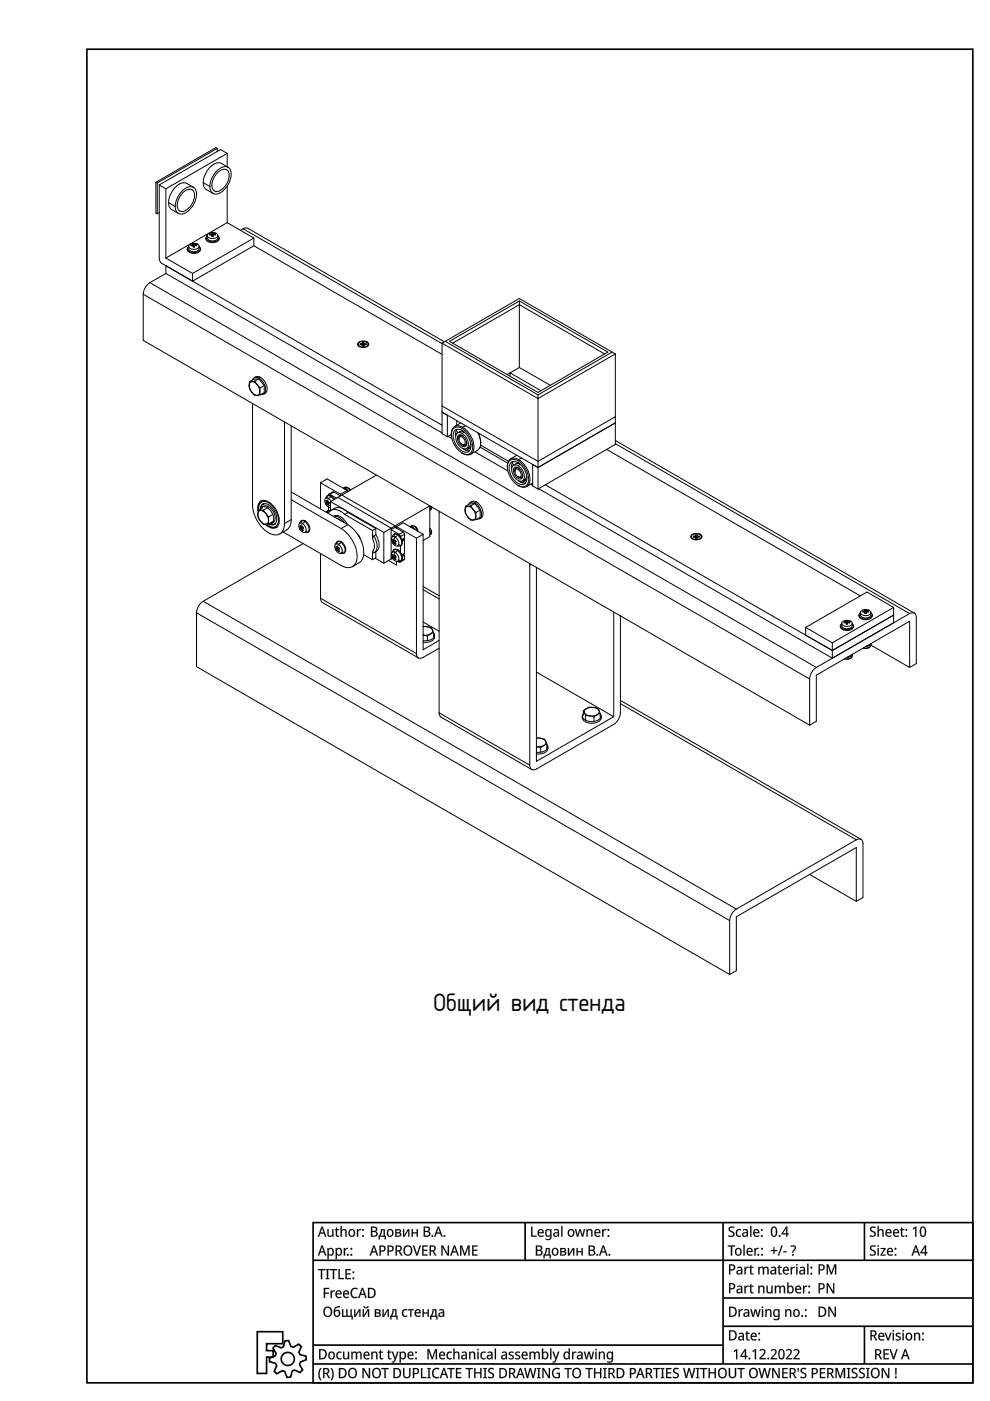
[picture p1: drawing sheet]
<svg xmlns="http://www.w3.org/2000/svg" width="210mm" height="297mm" viewBox="0 0 210 297" stroke-linecap="round" stroke-linejoin="round" font-family="sans-serif">
<defs><g id="words">
<text font-size="5" x="91.9" y="214.4">Общий вид стенда</text>
</g></defs>
<g fill="none" stroke="#000" stroke-width=".35">
<path d="M18.4 10.4h187.9v282.8h-187.9zM66.4 259.2h139.9v34h-139.9zM111.3 259.2v8M153.3 259.2v30M183.3 259.2v8M66.4 267.2h139.9M153.3 275.2h53M54.5 282.3l5.5 .1v2.5h-3.5v1.5h1.4v1.3h-1.4v3.5h-2zM58.4 285.2l1.2 .6 .5-.3 .3-1.2 .8-.1 .5 1.3 .5 .1 1.1-.6 .6 .5-.5 1.2 .2 .5 1.3 .3v.8l-1.2 .5-.2 .5 .7 1.1-.5 .6-1.3-.5-.4 .2-.4 1.3h-.8l-.4-1.2-.5-.2-1.2 .7-.6-.5 .6-1.3-.3-.4-1.2-.4-.1-.7 1.3-.5 .1-.5-.6-1.2zM66.4 285.2h86.9M66.4 289.2h139.9M153.3 281.2h53"/>
<path d="M183.3 281.2v8"/>
<circle cx="61" cy="288.1" r="1.39"/>
</g>
<g fill="#000">
<path d="M67.4 269.1h1.5v.2h-.6v1.9h-.3v-1.9h-.6zM69.1 269.1h.7v.1l-.2 .1v1.7h.2v.2h-.7v-.2h.2v-1.7l-.2-.1zM70 269.1h1.5v.2h-.7v1.9h-.2v-1.9h-.6zM71.8 269.1h.2v1.9h.9v.2h-1.1zM73.2 269.1h1.2v.2h-.9v.7h.8v.2h-.8v.8h.9v.2h-1.2zM74.7 269.8a.2 .2 0 0 1 .4 0 .2 .2 0 0 1-.4 0zM74.7 271a.2 .2 0 0 1 .4 0 .2 .2 0 0 1-.4 0z"/>
<path d="M67.4 269h1.5v.3h-.6v1.9h-.3v-1.9h-.6zM67.4 269.1v.2h.7l-.1 1.9h.3v-1.9h.6v-.2zM69.1 269h.7v.2l-.2 .1v1.7h.2v.2h-.7v-.2h.2v-1.7l-.2-.1zM69.1 269.1v.1l.2 .1v1.7h-.2v.2h.7v-.2h-.2v-1.7l.2-.1v-.1zM69.9 269h1.6v.3h-.7l.1 1.9h-.3v-1.9h-.7zM70 269.1v.2h.6v1.9h.2v-1.9h.7v-.2zM71.7 269h.3v2l.9-.1v.3h-1.2zM71.8 269.1v2.1h1.1v-.2h-.9v-1.9zM73.2 269h1.2v.3h-.9v.7h.8v.2h-.8v.8h.9v.2h-1.2zM73.2 269.1v2.1h1.2v-.2h-.9v-.8h.8v-.2h-.8v-.7h.9v-.2zM74.7 269.8a.25 .25 0 0 1 .5 0 .25 .25 0 0 1-.5 0zM74.8 269.8a.18 .18 0 0 0 .3 0 .18 .18 0 0 0-.3 0zM74.7 271a.21 .21 0 0 1 .4 0 .21 .21 0 0 1-.4 0zM74.8 271a.18 .18 0 0 0 .3 0 .18 .18 0 0 0-.3 0z"/>
<path d="M68.2 260h.2l.8 2.2h-.3l-.2-.7h-.8l-.2 .7h-.3zM68.2 260.1l-.8 2.1h.3l.2-.7h.8l.2 .7h.3l-.8-2.1zM68.3 260.3l-.3 1h.6zM68.3 260.3l.3 1h-.6zM69.4 260.6h.3v1a.39 .39 0 0 0 .5 .4 .39 .39 0 0 0 .2-.6v-.8h.3v1.6h-.2v-.2a.57 .57 0 0 1-.7 .2 .57 .57 0 0 1-.4-.5zM69.4 260.6v1.1a.57 .57 0 0 0 .4 .5 .57 .57 0 0 0 .7-.2v.2h.2v-1.6h-.3l.1 .8a.42 .42 0 0 1-.3 .6 .42 .42 0 0 1-.5-.4v-1zM71.3 260.2h.2v.4h.4v.2h-.4v1.1l.4 .1v.2a.49 .49 0 0 1-.7-.5v-.9h-.2v-.1l.2-.1zM71.3 260.2l-.1 .4-.2 .1v.1h.2v.9a.46 .46 0 0 0 .7 .5v-.2h-.3l-.2-.3v-.9h.5v-.2h-.5l.1-.4zM72.2 259.9h.3v.9a.57 .57 0 0 1 .6-.2 .57 .57 0 0 1 .4 .6v1h-.3v-1a.39 .39 0 0 0-.5-.4 .39 .39 0 0 0-.2 .6v.8h-.3zM72.2 259.9v2.3h.3v-.8a.42 .42 0 0 1 .2-.6 .42 .42 0 0 1 .6 .4l-.1 1h.3v-1a.57 .57 0 0 0-.4-.6 .57 .57 0 0 0-.7 .2l.1-.9zM74.1 260.8a.78 .78 0 0 1 1 .1 .78 .78 0 0 1 0 1 .78 .78 0 0 1-1 .1l-.2-.6zM74.1 260.8a.79 .79 0 0 0-.1 1.1 .79 .79 0 0 0 1.1 .1 .79 .79 0 0 0 .1-1.1 .79 .79 0 0 0-1.1-.1zM74.3 261a.55 .55 0 0 0-.1 .7 .55 .55 0 0 0 .7 .1 .55 .55 0 0 0 .1-.7 .55 .55 0 0 0-.7-.1zM74.2 260.9a.59 .59 0 0 1 .9 .3 .59 .59 0 0 1-.3 .8 .62 .62 0 0 1-.7-.3 .62 .62 0 0 1 .1-.8zM75.7 260.6h.2v.3l.3-.3h.4l-.1 .2a.45 .45 0 0 0-.6 .6v.8h-.2zM75.7 260.6v1.6h.2v-.8a.46 .46 0 0 1 .6-.6l.1-.2h-.4l-.3 .3v-.3zM76.8 260.8a.21 .21 0 0 1 .4 0 .21 .21 0 0 1-.4 0zM76.8 260.8a.2 .2 0 0 0 .4 0 .2 .2 0 0 0-.4 0zM76.8 262a.21 .21 0 0 1 .4 0 .21 .21 0 0 1-.4 0zM76.8 262.1a.2 .2 0 0 0 .4 0 .2 .2 0 0 0-.4 0z"/>
<path d="M68.2 264h.2l.8 2.2h-.3l-.2-.7h-.8l-.2 .7h-.3zM68.2 264.1l-.8 2.1h.3l.2-.7h.8l.2 .7h.3l-.8-2.1zM68.3 264.3l-.3 1h.6zM68.3 264.3l.3 1h-.6zM69.4 264.6h.3v.2a.59 .59 0 0 1 .7-.2 .59 .59 0 0 1 .4 .5 .7 .7 0 0 1-.2 1 .7 .7 0 0 1-.9-.1v.9h-.3zM69.4 264.6v2.3h.3v-.9a.62 .62 0 0 0 .8 .1 .62 .62 0 0 0 .3-.7 .62 .62 0 0 0-.3-.8 .62 .62 0 0 0-.8 .2l-.1-.2zM69.8 264.9a.58 .58 0 0 0-.1 .7 .58 .58 0 0 0 .6 .3 .63 .63 0 0 0 .2-.7 .63 .63 0 0 0-.6-.4zM69.8 264.9a.59 .59 0 0 1 .7 .3 .59 .59 0 0 1-.2 .7 .61 .61 0 0 1-.6-.2 .61 .61 0 0 1 .1-.8zM71.2 264.6h.2v.2a.59 .59 0 0 1 .7-.2 .59 .59 0 0 1 .4 .5 .7 .7 0 0 1-.1 1 .7 .7 0 0 1-1-.1v.9h-.2zM71.2 264.6v2.3h.2v-.9a.62 .62 0 0 0 .8 .1 .62 .62 0 0 0 .3-.7 .62 .62 0 0 0-.3-.8 .62 .62 0 0 0-.8 .2v-.2zM71.5 264.9a.58 .58 0 0 0-.1 .7 .58 .58 0 0 0 .7 .3 .63 .63 0 0 0 .1-.7 .63 .63 0 0 0-.5-.4zM71.5 264.9a.59 .59 0 0 1 .8 .3 .59 .59 0 0 1-.2 .7 .61 .61 0 0 1-.7-.2 .61 .61 0 0 1 .1-.8zM72.9 264.6h.2l.1 .3 .3-.3h.3l-.1 .2a.45 .45 0 0 0-.5 .5v.9h-.3zM72.9 264.6v1.6h.3l-.1-.9a.46 .46 0 0 1 .7-.5v-.2h-.3l-.3 .3-.1-.3zM73.5 266a.25 .25 0 0 1 .5 0 .25 .25 0 0 1-.5 0zM73.6 266a.18 .18 0 0 0 .3 0 .18 .18 0 0 0-.3 0zM74.3 264.8a.21 .21 0 0 1 .4 0 .21 .21 0 0 1-.4 0zM74.3 264.8a.2 .2 0 0 0 .4 0 .2 .2 0 0 0-.4 0zM74.3 266a.21 .21 0 0 1 .4 0 .21 .21 0 0 1-.4 0zM74.3 266a.2 .2 0 0 0 .4 0 .2 .2 0 0 0-.4 0z"/>
<path d="M68.2 260.1h.2l.8 2.1h-.3l-.2-.7h-.8l-.2 .7h-.3zM68.3 260.3l-.3 1h.6zM69.4 260.6h.3v1a.4 .4 0 0 0 .5 .4 .4 .4 0 0 0 .2-.6v-.8h.3v1.6h-.2v-.2a.57 .57 0 0 1-.7 .2 .57 .57 0 0 1-.4-.5zM71.3 260.2h.2v.4h.4v.2h-.4v.9l.1 .3h.3a.38 .38 0 0 1-.5 .2 .38 .38 0 0 1-.2-.5v-.9h-.2v-.1l.2-.1zM72.2 259.9h.3v.9a.57 .57 0 0 1 .6-.2 .57 .57 0 0 1 .4 .6v1h-.3v-1a.4 .4 0 0 0-.5-.4 .4 .4 0 0 0-.2 .6v.8h-.3zM74.1 260.8a.77 .77 0 0 1 1 .1 .77 .77 0 0 1 0 1 .77 .77 0 0 1-1 .1l-.2-.6zM74.3 261a.56 .56 0 0 0-.1 .7 .56 .56 0 0 0 .7 .2 .56 .56 0 0 0 .1-.8 .56 .56 0 0 0-.7-.1zM75.7 260.6h.2v.3l.3-.3h.4l-.1 .2a.47 .47 0 0 0-.6 .6v.8h-.2zM76.8 260.8a.2 .2 0 0 1 .4 0 .2 .2 0 0 1-.4 0zM76.8 262a.2 .2 0 0 1 .4 0 .2 .2 0 0 1-.4 0z"/>
<path d="M68.2 264.1h.2l.8 2.1h-.3l-.2-.7h-.8l-.2 .7h-.3zM68.3 264.3l-.3 1h.6zM69.4 264.6h.2l.1 .2a.63 .63 0 0 1 .8-.2 .63 .63 0 0 1 .3 .8 .64 .64 0 0 1-.3 .8 .64 .64 0 0 1-.8-.2v.9h-.3zM69.8 264.9a.59 .59 0 0 0-.1 .7 .59 .59 0 0 0 .6 .3 .64 .64 0 0 0 .2-.7 .64 .64 0 0 0-.6-.4zM71.2 264.6h.2v.2a.63 .63 0 0 1 .8-.2 .63 .63 0 0 1 .3 .8 .64 .64 0 0 1-.3 .8 .64 .64 0 0 1-.8-.2v.9h-.2zM71.5 264.9a.59 .59 0 0 0-.1 .7 .59 .59 0 0 0 .7 .3 .64 .64 0 0 0 .1-.7 .64 .64 0 0 0-.5-.4zM72.9 264.6h.2l.1 .3 .3-.3h.3l-.1 .2a.47 .47 0 0 0-.5 .5v.9h-.3zM73.6 266a.19 .19 0 0 1 .3 0 .19 .19 0 0 1-.3 0zM74.3 264.8a.2 .2 0 0 1 .4 0 .2 .2 0 0 1-.4 0zM74.3 266a.2 .2 0 0 1 .4 0 .2 .2 0 0 1-.4 0z"/>
<path d="M68.7 273.1h1.1v.2h-.9v.8h.8v.2h-.8v.9h-.2zM70.1 273.6h.2v.3l.4-.3h.3l-.1 .2a.47 .47 0 0 0-.5 .5v.9h-.3zM71.3 273.8a.66 .66 0 0 1 .8-.1 .66 .66 0 0 1 .3 .7h-1a.57 .57 0 0 0 .3 .6 .57 .57 0 0 0 .7-.1v.2a.85 .85 0 0 1-1.2-.2 .85 .85 0 0 1 .1-1.1zM71.5 273.9l-.1 .3h.8l-.2-.4zM72.9 273.8a.66 .66 0 0 1 .8-.1 .66 .66 0 0 1 .3 .7h-1a.57 .57 0 0 0 .3 .6 .57 .57 0 0 0 .6-.1v.2a.85 .85 0 0 1-1.1-.2 .85 .85 0 0 1 .1-1.1zM73.1 273.9l-.1 .3h.7l-.2-.4zM74.6 273.3l.9-.3 .4 .2-.2 .2a.82 .82 0 0 0-1 .1 .82 .82 0 0 0 0 1.1 .82 .82 0 0 0 1.1 .3v.2a1.07 1.07 0 0 1-1.3-.2 1.07 1.07 0 0 1-.1-1.3zM76.7 273h.3l.7 2.2h-.2l-.3-.7h-.8l-.2 .7h-.3zM76.8 273.3l-.3 1h.7zM78 273.1h.6a1.07 1.07 0 0 1 1.1 1.1 1.07 1.07 0 0 1-1.1 1h-.6zM78.3 273.3v1.7a.87 .87 0 0 0 1.1-.9 .87 .87 0 0 0-1.1-.8z"/>
<path d="M68.6 273h1.2v.3h-.9v.8l.8-.1v.3h-.8v.9h-.3zM68.7 273.1v2.1h.2v-.9h.8v-.2h-.8v-.8h.9v-.2zM70.1 273.6h.2v.3l.4-.3h.3l-.1 .2a.45 .45 0 0 0-.5 .5v.9h-.3zM70.1 273.6v1.6h.3l-.1-.9a.46 .46 0 0 1 .7-.5v-.2h-.3l-.3 .3-.1-.3zM71.3 273.8a.67 .67 0 0 1 .8-.1 .67 .67 0 0 1 .3 .8l-1-.1a.59 .59 0 0 0 .4 .6 .59 .59 0 0 0 .6-.1 .44 .44 0 0 1-.3 .4 .44 .44 0 0 1-.5-.1 .94 .94 0 0 1-.3-1.4zM71.3 273.8a.84 .84 0 0 0 0 1.1 .84 .84 0 0 0 1 .2l.1-.2a.56 .56 0 0 1-.7 .1 .56 .56 0 0 1-.3-.6h1a.65 .65 0 0 0-.3-.7 .65 .65 0 0 0-.8 .1zM71.5 273.9l-.1 .3h.8l-.3-.4zM71.5 273.9a.38 .38 0 0 1 .5-.1 .38 .38 0 0 1 .2 .5h-.8zM72.9 273.8a.67 .67 0 0 1 .8-.1 .67 .67 0 0 1 .3 .8l-1-.1a.59 .59 0 0 0 .4 .6 .59 .59 0 0 0 .6-.1 .44 .44 0 0 1-.3 .4 .44 .44 0 0 1-.5-.1 .94 .94 0 0 1-.3-1.4zM72.9 273.8a.84 .84 0 0 0 0 1.1 .84 .84 0 0 0 1 .2v-.2a.56 .56 0 0 1-.6 .1 .56 .56 0 0 1-.3-.6h1a.65 .65 0 0 0-.3-.7 .65 .65 0 0 0-.8 .1zM73.1 273.9l-.1 .3h.7l-.2-.4zM73.1 273.9a.38 .38 0 0 1 .5-.1 .38 .38 0 0 1 .1 .5h-.7zM74.6 273.3a1.09 1.09 0 0 1 1.3-.1l-.1 .2a.82 .82 0 0 0-1.2 .8 .82 .82 0 0 0 1.2 .7 .45 .45 0 0 1-.3 .4 .45 .45 0 0 1-.4-.1 1.2 1.2 0 0 1-.5-1.9zM74.6 273.3a1.09 1.09 0 0 0-.2 1.4 1.09 1.09 0 0 0 1.4 .4v-.2a.84 .84 0 0 1-1.2-.7 .84 .84 0 0 1 1.2-.8l.1-.2a1.16 1.16 0 0 0-1.3 .1zM76.7 273h.3l.8 2.2h-.3l-.3-.7h-.8l-.2 .7h-.3zM76.7 273l-.8 2.2h.3l.2-.7h.8l.3 .7h.2l-.7-2.2zM76.8 273.3l-.3 1h.6zM76.8 273.3l.4 1h-.7zM78 273h.6a1.09 1.09 0 0 1 1.1 1.2 1.09 1.09 0 0 1-1.1 1h-.6zM78 273.1v2.1a1.13 1.13 0 0 0 1.5-.6 1.13 1.13 0 0 0-.7-1.5zM78.3 273.3v1.7a.85 .85 0 0 0 1.1-.9 .85 .85 0 0 0-1.1-.8zM78.3 273.3a.88 .88 0 0 1 1.1 .8 .88 .88 0 0 1-1.1 .9z"/>
<path d="M68.8 277.3a1.08 1.08 0 0 1 1.6 .4 1.08 1.08 0 0 1-.7 1.5 1.12 1.12 0 0 1-1.1-.7 1.12 1.12 0 0 1 .2-1.2zM69.1 277.4a.86 .86 0 0 0-.3 1 .86 .86 0 0 0 1.1 .5 .96 .96 0 0 0-.4-1.6zM71 277.2l1.1-.3v.2l-.2 .1a.7 .7 0 0 0-.9 .8 .64 .64 0 0 1 .9-.2 .64 .64 0 0 1 .2 .9 .72 .72 0 0 1-.9 .5 .72 .72 0 0 1-.5-1zM71.1 278.1a.49 .49 0 0 0-.1 .7 .49 .49 0 0 0 .7 .1 .49 .49 0 0 0 .1-.7l-.3-.3zM72.5 277.6h.3v1.4h.6v-1.4h.3v1.4h.6v-1.4h.3v1.4h.2v.8h-.3v-.6h-2zM75.1 277.6h.2v1.3l.8-1.3h.3v1.6h-.2v-1.3l-.8 1.3h-.3zM77.1 276.9h.2a.29 .29 0 0 0 .3 .3 .29 .29 0 0 0 .3-.3h.3a.54 .54 0 0 1-.6 .5 .54 .54 0 0 1-.5-.5zM76.9 277.6h.3l-.1 1.3 .8-1.3h.4v1.6h-.3v-1.3l-.8 1.3h-.3zM79.5 277.6h.6a.41 .41 0 0 1 .6 .2 .41 .41 0 0 1-.3 .6 .44 .44 0 0 1 .3 .5 .44 .44 0 0 1-.6 .3h-.6zM79.7 277.8v.4l.7-.1v-.2zM79.7 278.5v.5l.7-.2v-.3zM81.1 277.6h.2v1.3l.8-1.3h.3v1.6h-.2v-1.3l-.8 1.3h-.3zM83.2 277.6h.9v1.4h.2v.8h-.3v-.6h-1v.6h-.3v-.8l.4-.4zM83.5 277.8l-.4 1.2h.7v-1.2zM85.4 277.8l.6-.2h.3v.3a.57 .57 0 0 0-.8 .5 .57 .57 0 0 0 .8 .5v.2a.83 .83 0 0 1-1-.3 .83 .83 0 0 1 .1-1zM86.5 277.6h1.2v.2h-.5v1.4h-.2v-1.4h-.5zM88.1 277.8a.66 .66 0 0 1 .8-.1 .66 .66 0 0 1 .3 .7h-1a.57 .57 0 0 0 .3 .6 .57 .57 0 0 0 .6-.1v.2a.85 .85 0 0 1-1.1-.2 .85 .85 0 0 1 .1-1.1zM88.3 277.9l-.1 .3h.7l-.2-.4zM89.6 277.6h.3v.7h.8v-.7h.2v1.6h-.2v-.7h-.8v.7h-.3zM91.7 277.6h.8v1.4h.3v.8h-.3v-.6h-1v.6h-.3v-.8l.3-.4zM91.9 277.8l-.3 1.2h.7v-1.2zM93.1 277.7a.63 .63 0 0 1 .7-.1 .63 .63 0 0 1 .4 .5v1.1h-.2l-.1-.2a.54 .54 0 0 1-.7 .2 .54 .54 0 0 1-.2-.7 .54 .54 0 0 1 .7-.3h.2a.41 .41 0 0 0-.2-.4 .41 .41 0 0 0-.5 .1zM93.3 278.5l-.1 .1a.33 .33 0 0 0 .3 .4 .33 .33 0 0 0 .4-.2v-.4z"/>
<path d="M68.8 277.3a1.09 1.09 0 0 1 1.6 .4 1.09 1.09 0 0 1-.7 1.5 1.14 1.14 0 0 1-1.1-.7 1.14 1.14 0 0 1 .2-1.2zM68.9 277.3a1.08 1.08 0 0 0-.2 1.4 1.08 1.08 0 0 0 1.3 .4 1.07 1.07 0 0 0 .3-1.5 1.07 1.07 0 0 0-1.4-.3zM69.1 277.4a.84 .84 0 0 0-.3 1 .84 .84 0 0 0 1 .5 .95 .95 0 0 0-.3-1.6zM69.1 277.3a.75 .75 0 0 1 .9 .2 .75 .75 0 0 1 .1 .9 .67 .67 0 0 1-.8 .6 .67 .67 0 0 1-.5-.9zM71 277.2l1.1-.3a.36 .36 0 0 1-.2 .3 .36 .36 0 0 1-.4 .1l-.3 .2-.2 .5a.65 .65 0 0 1 .9-.2 .65 .65 0 0 1 .2 .9 .73 .73 0 0 1-.9 .5 .73 .73 0 0 1-.5-1zM71 277.2a1.23 1.23 0 0 0 .4 2 .71 .71 0 0 0 .8-.9 .71 .71 0 0 0-1.1-.4l-.1 .1 .1-.5 1-.4v-.2zM71.1 278.1l-.1 .1a.45 .45 0 0 0 .2 .7 .45 .45 0 0 0 .6-.3v-.2a.4 .4 0 0 0-.2-.4 .4 .4 0 0 0-.5 .1zM71.1 278.1a.47 .47 0 0 1 .6-.1 .47 .47 0 0 1 .2 .6 .48 .48 0 0 1-.7 .3 .48 .48 0 0 1-.2-.7zM72.5 277.6h.3v1.4h.6v-1.4h.3v1.4h.6v-1.4h.3v1.4h.2v.8h-.3v-.6h-2zM72.5 277.6v1.6h2.1l-.1 .6h.3v-.8h-.2v-1.4h-.3v1.4h-.6v-1.4h-.3v1.4h-.6v-1.4zM75.1 277.6h.2v1.3l.8-1.3h.3v1.6h-.2v-1.3l-.8 1.3h-.3zM75.1 277.6v1.6h.3l.8-1.4v1.4h.2v-1.6h-.3l-.8 1.3v-1.3zM77.1 276.9h.2a.29 .29 0 0 0 .3 .3 .29 .29 0 0 0 .3-.3h.3a.53 .53 0 0 1-.3 .5 .53 .53 0 0 1-.6-.1zM77.1 276.9a.55 .55 0 0 0 .5 .5 .55 .55 0 0 0 .6-.5h-.3a.29 .29 0 0 1-.3 .3 .29 .29 0 0 1-.3-.3zM76.9 277.6h.3v1.3l.7-1.3h.4v1.6h-.3v-1.3l-.8 1.3h-.3zM76.9 277.6v1.6h.3l.8-1.4v1.4h.3v-1.6h-.4l-.7 1.3v-1.3zM79.5 277.6h.6a.42 .42 0 0 1 .6 .2 .42 .42 0 0 1-.3 .6 .42 .42 0 0 1 .4 .4 .42 .42 0 0 1-.5 .4h-.8zM79.5 277.6v1.6h.6a.45 .45 0 0 0 .6-.3 .45 .45 0 0 0-.3-.6 .39 .39 0 0 0 .3-.5 .39 .39 0 0 0-.6-.2zM79.7 277.8v.4l.7-.1-.1-.2zM79.7 277.8h.7v.4l-.7 .1zM79.7 278.5v.5l.7-.2v-.3zM79.7 278.5h.7l.1 .4-.8 .1zM81.1 277.6h.3l-.1 1.3 .8-1.3h.4v1.6h-.3v-1.3l-.8 1.3h-.3zM81.1 277.6v1.6h.3l.8-1.4v1.4h.2v-1.6h-.3l-.8 1.3v-1.3zM83.2 277.6h.9v1.4h.2v.8h-.3v-.6h-1v.6h-.3v-.8h.2l.2-.4zM83.2 277.6v.2a1.08 1.08 0 0 1-.5 1.2v.8h.3v-.6h1.1l-.1 .6h.3v-.8h-.2v-1.4zM83.5 277.8l-.4 1.2h.7v-1.2zM83.5 277.8h.3v1.2h-.7zM85.4 277.7l.7-.1h.3l-.1 .3a.55 .55 0 0 0-.8 .5 .55 .55 0 0 0 .8 .5 .49 .49 0 0 1-.4 .4 .49 .49 0 0 1-.5-.3 1.13 1.13 0 0 1 0-1.3zM85.4 277.8a.82 .82 0 0 0-.1 1 .82 .82 0 0 0 1 .3v-.2a.52 .52 0 0 1-.6 0 .52 .52 0 0 1-.2-.5l.2-.6 .6 .1v-.3h-.6zM86.5 277.6h1.2v.2h-.5v1.4h-.2v-1.4h-.5zM86.5 277.6v.2h.5v1.4h.2v-1.4h.5v-.2zM88.1 277.8a.67 .67 0 0 1 .8-.1 .67 .67 0 0 1 .3 .8l-1-.1a.59 .59 0 0 0 .3 .6 .59 .59 0 0 0 .7-.1 .44 .44 0 0 1-.3 .4 .44 .44 0 0 1-.5-.1 .94 .94 0 0 1-.3-1.4zM88.1 277.8a.84 .84 0 0 0 0 1.1 .84 .84 0 0 0 1 .2v-.2a.56 .56 0 0 1-.6 .1 .56 .56 0 0 1-.3-.6h1a.65 .65 0 0 0-.3-.7 .65 .65 0 0 0-.8 .1zM88.3 277.9l-.1 .3h.7l-.2-.4zM88.3 277.9a.38 .38 0 0 1 .5-.1 .38 .38 0 0 1 .1 .4h-.7zM89.6 277.6h.3v.7h.8l-.1-.7h.3v1.6h-.3v-.7h-.7v.7h-.3zM89.6 277.6v1.6h.3l-.1-.7h.9v.7h.2v-1.6h-.2v.7h-.9l.1-.7zM91.7 277.6h.8v1.4h.3v.8h-.3v-.6h-1v.6h-.3v-.8h.1l.2-.4zM91.7 277.6v.2a1.08 1.08 0 0 1-.5 1.2v.8h.3l-.1-.6h1.1v.6h.3v-.8h-.3v-1.4zM91.9 277.8l-.3 1.2h.7v-1.2zM91.9 277.8h.4v1.2h-.7zM93.1 277.7a.65 .65 0 0 1 .7-.1 .65 .65 0 0 1 .4 .5v1.1h-.2l-.1-.2a.54 .54 0 0 1-.7 .2 .54 .54 0 0 1-.3-.7 .54 .54 0 0 1 .8-.3h.2a.41 .41 0 0 0-.3-.4 .41 .41 0 0 0-.4 .1zM93.1 277.7l.1 .2a.42 .42 0 0 1 .5-.1 .42 .42 0 0 1 .2 .4 .58 .58 0 0 0-.8 .2 .58 .58 0 0 0 .1 .8h.4l.3-.2 .1 .2h.2v-1.1a.61 .61 0 0 0-.4-.5 .61 .61 0 0 0-.7 .1zM93.3 278.5l-.1 .3a.35 .35 0 0 0 .5 .2 .35 .35 0 0 0 .2-.4v-.2zM93.3 278.5l.6-.1a.4 .4 0 0 1-.2 .5 .4 .4 0 0 1-.5-.1z"/>
<path d="M78.6 260.1h.6a.55 .55 0 0 1 .8 .3 .55 .55 0 0 1-.4 .7 .58 .58 0 0 1 .4 .7 .58 .58 0 0 1-.6 .4h-.8zM78.9 260.3v.7l.7-.1v-.5zM78.9 261.2v.8l.8-.1v-.6zM80.8 260.6h.8v1.4h.2v.8h-.2v-.6h-1.1v.6h-.2v-.8l.3-.4zM81 260.8l-.3 1.2h.6v-1.2zM82.2 260.8a.77 .77 0 0 1 1 .1 .77 .77 0 0 1 0 1 .77 .77 0 0 1-1 .1l-.2-.6zM82.4 261a.56 .56 0 0 0-.1 .7 .56 .56 0 0 0 .7 .2 .56 .56 0 0 0 .1-.8 .56 .56 0 0 0-.7-.1zM83.8 260.6h.7a.41 .41 0 0 1 .5 .2 .41 .41 0 0 1-.3 .6 .44 .44 0 0 1 .4 .5 .44 .44 0 0 1-.6 .3h-.7zM84.1 260.8v.5l.6-.1v-.3zM84.1 261.5v.5l.7-.1-.1-.4zM85.4 260.6h.3v1.3l.8-1.3h.3v1.6h-.3l.1-1.3-.8 1.3h-.4zM87.3 260.6h.2v.7h.8v-.7h.3v1.6h-.3v-.7h-.8v.7h-.2zM89.8 260.1h.6a.55 .55 0 0 1 .7 .3 .55 .55 0 0 1-.3 .7 .58 .58 0 0 1 .4 .7 .58 .58 0 0 1-.7 .4h-.7zM90.1 260.3v.7l.7-.1v-.5zM90.1 261.2v.8l.8-.1v-.6zM91.5 262a.2 .2 0 0 1 .4 0 .2 .2 0 0 1-.4 0zM92.8 260.1h.3l.8 2.1h-.3l-.3-.7h-.8l-.2 .7h-.3zM92.9 260.3l-.3 1h.7zM94.1 262a.19 .19 0 0 1 .3 0 .19 .19 0 0 1-.3 0z"/>
<path d="M78.6 260.1h.6a.55 .55 0 0 1 .8 .3 .55 .55 0 0 1-.4 .7 .56 .56 0 0 1 .5 .6 .56 .56 0 0 1-.5 .5h-1zM78.6 260.1v2.1h.8a.58 .58 0 0 0 .7-.4 .58 .58 0 0 0-.5-.7 .52 .52 0 0 0 .3-.7 .52 .52 0 0 0-.7-.3zM78.9 260.3v.7l.7-.1v-.5zM78.9 260.3l.7 .1 .1 .2-.1 .3-.7 .1zM78.9 261.2v.8l.8-.1v-.6zM78.9 261.2h.4a.41 .41 0 0 1 .5 .4 .41 .41 0 0 1-.5 .4h-.4zM80.8 260.6h.8v1.4h.2v.8h-.3v-.6h-1v.6h-.3v-.8h.2l.2-.4zM80.8 260.6v.3a1.08 1.08 0 0 1-.5 1.1v.8h.2v-.6h1.1v.6h.2v-.8h-.2v-1.4zM81 260.8l-.3 1.2h.6v-1.2zM81 260.8h.4v1.2h-.8zM82.2 260.8a.78 .78 0 0 1 1 .1 .78 .78 0 0 1 0 1 .78 .78 0 0 1-1 .1l-.2-.6zM82.2 260.8a.79 .79 0 0 0-.1 1.1 .79 .79 0 0 0 1.1 .1 .79 .79 0 0 0 .1-1.1 .79 .79 0 0 0-1.1-.1zM82.4 261a.55 .55 0 0 0-.1 .7 .55 .55 0 0 0 .7 .1 .55 .55 0 0 0 .1-.7 .55 .55 0 0 0-.7-.1zM82.4 260.9a.59 .59 0 0 1 .8 .3 .59 .59 0 0 1-.3 .8 .62 .62 0 0 1-.6-.3 .62 .62 0 0 1 .1-.8zM83.8 260.6h.7a.42 .42 0 0 1 .5 .2 .42 .42 0 0 1-.3 .6 .42 .42 0 0 1 .4 .4 .42 .42 0 0 1-.4 .4h-.9zM83.8 260.6v1.6h.7a.45 .45 0 0 0 .6-.3 .45 .45 0 0 0-.4-.6 .39 .39 0 0 0 .3-.5 .39 .39 0 0 0-.5-.2zM84.1 260.8v.5l.6-.1v-.3zM84.1 260.8l.6 .1v.3l-.6 .1zM84.1 261.5v.5l.7-.1-.1-.3zM84.1 261.5h.6l.1 .4-.7 .1zM85.4 260.6h.3v1.4l.8-1.4h.3v1.6h-.3v-1.3l-.7 1.3h-.4zM85.4 260.6v1.6h.4l.7-1.3v1.3h.3v-1.6h-.3l-.8 1.4v-1.4zM87.3 260.6h.2v.7h.8v-.7h.3v1.6h-.3v-.7h-.8v.7h-.2zM87.3 260.6v1.6h.2v-.7h.8v.7h.3v-1.6h-.3v.7h-.8v-.7zM89.8 260.1h.6a.55 .55 0 0 1 .8 .3 .55 .55 0 0 1-.4 .7 .56 .56 0 0 1 .5 .6 .56 .56 0 0 1-.6 .5h-.9zM89.8 260.1v2.1h.7a.58 .58 0 0 0 .7-.4 .58 .58 0 0 0-.4-.7 .52 .52 0 0 0 .3-.7 .52 .52 0 0 0-.7-.3zM90.1 260.3v.7l.7-.1v-.5zM90.1 260.3l.7 .1 .1 .2-.1 .3-.7 .1zM90.1 261.2v.8l.7-.1v-.6zM90.1 261.2h.4a.41 .41 0 0 1 .5 .4 .41 .41 0 0 1-.5 .4h-.4zM91.5 262a.21 .21 0 0 1 .4 0 .21 .21 0 0 1-.4 0zM91.5 262.1a.2 .2 0 0 0 .4 0 .2 .2 0 0 0-.4 0zM92.8 260h.3l.8 2.2h-.3l-.3-.7h-.8l-.2 .7h-.3zM92.8 260.1l-.8 2.1h.3l.2-.7h.9l.2 .7h.3l-.8-2.1zM92.9 260.3l-.3 1h.6zM92.9 260.3l.4 1h-.7zM94 262a.25 .25 0 0 1 .5 0 .25 .25 0 0 1-.5 0zM94.1 262.1a.18 .18 0 0 0 .3 0 .18 .18 0 0 0-.3 0z"/>
<path d="M79.1 264h.3l.8 2.2h-.3l-.2-.7h-.8l-.2 .7h-.3zM79.2 264.1l-.8 2.1h.2l.3-.7h.8l.2 .7h.3l-.8-2.1zM79.3 264.3l-.3 1h.6zM79.3 264.3l.3 1h-.7zM80.4 264.1h.6a.7 .7 0 0 1 .7 .8 .7 .7 0 0 1-1 .5v.8h-.3zM80.5 264.1v2.1h.2v-.8a.68 .68 0 0 0 1-.5 .68 .68 0 0 0-.7-.8zM80.7 264.3v.8h.2a.46 .46 0 0 0 .6-.5 .46 .46 0 0 0-.8-.3zM80.7 264.3a.51 .51 0 0 1 .8 .4 .51 .51 0 0 1-.8 .4zM82.2 264.1h.5a.7 .7 0 0 1 .8 .8 .7 .7 0 0 1-1.1 .5l.1 .8h-.3zM82.2 264.1v2.1h.2v-.8a.68 .68 0 0 0 1-.5 .68 .68 0 0 0-.7-.8zM82.4 264.3v.8h.2a.46 .46 0 0 0 .6-.5 .46 .46 0 0 0-.8-.3zM82.4 264.3a.51 .51 0 0 1 .8 .4 .51 .51 0 0 1-.8 .4zM83.9 264.1h.5a.62 .62 0 0 1 .8 .4 .62 .62 0 0 1-.4 .7l.6 1h-.4l-.5-.9h-.4l.1 .9h-.3zM83.9 264.1v2.1h.2v-.9h.4l.5 .9h.3l-.5-1a.6 .6 0 0 0 .3-.7 .6 .6 0 0 0-.7-.4zM84.1 264.3v.8h.3a.39 .39 0 0 0 .5-.4 .39 .39 0 0 0-.5-.4zM84.1 264.3h.3a.42 .42 0 0 1 .5 .4 .42 .42 0 0 1-.5 .4h-.3zM85.8 264.3a1.09 1.09 0 0 1 1.6 .4 1.09 1.09 0 0 1-.7 1.5 1.14 1.14 0 0 1-1.2-.6 1.14 1.14 0 0 1 .3-1.3zM85.8 264.3a1.08 1.08 0 0 0-.2 1.4 1.08 1.08 0 0 0 1.4 .4 1.07 1.07 0 0 0 .3-1.5 1.07 1.07 0 0 0-1.5-.3zM86.1 264.4a.84 .84 0 0 0-.3 1 .84 .84 0 0 0 1 .5 .95 .95 0 0 0-.3-1.6zM86.1 264.4a.75 .75 0 0 1 .9 .1 .75 .75 0 0 1 .1 .9 .67 .67 0 0 1-.8 .6 .67 .67 0 0 1-.5-.9zM87.5 264.1h.3l.6 1.8 .6-1.8h.3l-.8 2.1h-.2zM87.5 264.1l.8 2.1h.2l.7-2.1h-.2l-.6 1.8-.6-1.8zM89.5 264.1h1.2v.2h-.9v.7h.8v.2h-.8v.8h.9v.2h-1.2zM89.5 264.1v2.1h1.1v-.2h-.8v-.8h.8v-.2h-.8v-.7h.8v-.2zM91.1 264.1h.5a.62 .62 0 0 1 .8 .4 .62 .62 0 0 1-.4 .7l.6 1h-.4l-.5-.9h-.3v.9h-.3zM91.1 264.1v2.1h.3l-.1-.9h.5l.4 .9h.3l-.5-1a.6 .6 0 0 0 .4-.7 .6 .6 0 0 0-.8-.4zM91.4 264.3v.8h.2a.39 .39 0 0 0 .5-.4 .39 .39 0 0 0-.5-.4zM91.3 264.3h.3a.42 .42 0 0 1 .5 .4 .42 .42 0 0 1-.5 .4h-.3zM93.6 264.1h.3l1 1.7v-1.7h.3v2.1h-.3l-1.1-1.8v1.8h-.2zM93.6 264.1v2.1h.2v-1.8l1.1 1.8h.3v-2.1h-.3l.1 1.8-1.1-1.8zM96.2 264h.3l.8 2.2h-.3l-.2-.7h-.8l-.3 .7h-.3zM96.2 264.1l-.7 2.1h.2l.3-.7h.8l.2 .7h.3l-.8-2.1zM96.4 264.3l-.3 1h.6zM96.4 264.3l.3 1h-.7zM97.5 264.1h.4l.6 1.7 .7-1.7h.4v2.1h-.3v-1.9l-.6 1.9h-.3l-.6-1.9v1.9h-.3zM97.5 264.1v2.1h.3v-1.9l.6 1.9h.3l.6-1.9v1.9h.3v-2.1h-.4l-.6 1.7-.7-1.7zM100.1 264.1h1.2v.2h-.9v.7h.8v.2h-.8v.8h.9v.2h-1.2zM100.1 264.1v2.1h1.1v-.2h-.8v-.8h.8v-.2h-.8v-.7h.8v-.2z"/>
<path d="M79.2 264.1h.2l.8 2.1h-.3l-.2-.7h-.8l-.3 .7h-.2zM79.3 264.3l-.3 1h.6zM80.5 264.1h.5a.69 .69 0 0 1 .7 .8 .69 .69 0 0 1-1 .5v.8h-.2zM80.7 264.3v.8h.2a.47 .47 0 0 0 .6-.5 .47 .47 0 0 0-.8-.3zM82.2 264.1h.5a.69 .69 0 0 1 .7 .8 .69 .69 0 0 1-1 .5v.8h-.2zM82.4 264.3v.8h.2a.47 .47 0 0 0 .6-.5 .47 .47 0 0 0-.8-.3zM83.9 264.1h.5a.62 .62 0 0 1 .8 .4 .62 .62 0 0 1-.4 .7l.5 1h-.3l-.5-.9h-.4v.9h-.2zM84.1 264.3v.8h.3a.4 .4 0 0 0 .5-.4 .4 .4 0 0 0-.5-.4zM85.8 264.3a1.08 1.08 0 0 1 1.6 .4 1.08 1.08 0 0 1-.7 1.5 1.12 1.12 0 0 1-1.1-.7 1.12 1.12 0 0 1 .2-1.2zM86.1 264.4a.86 .86 0 0 0-.3 1.1 .86 .86 0 0 0 1 .4 .96 .96 0 0 0-.3-1.6zM87.5 264.1h.3l.6 1.8 .6-1.8h.2l-.7 2.1h-.2zM89.5 264.1h1.1v.2h-.8v.7h.8v.2h-.8v.8h.8v.2h-1.1zM91.1 264.1h.5a.62 .62 0 0 1 .8 .4 .62 .62 0 0 1-.4 .7l.5 1h-.3l-.5-.9h-.3v.9h-.3zM91.4 264.3v.8h.2a.4 .4 0 0 0 .5-.4 .4 .4 0 0 0-.5-.4zM93.6 264.1h.3l1.1 1.7-.1-1.7h.3v2.1h-.3l-1.1-1.8v1.8h-.2zM96.2 264.1h.3l.8 2.1h-.3l-.2-.7h-.8l-.3 .7h-.2zM96.4 264.3l-.3 1h.6zM97.5 264.1h.4l.6 1.7 .7-1.7h.4v2.1h-.3v-1.9l-.6 1.9h-.3l-.6-1.9v1.9h-.3zM100.1 264.1h1.1v.2h-.8v.7h.8v.2h-.8v.8h.8v.2h-1.1z"/>
<path d="M112.6 260.1h.3v1.9h.9v.2h-1.2zM112.6 260.1v2.1h1.2v-.2h-.9v-1.9zM114.2 260.8a.67 .67 0 0 1 .8-.1 .67 .67 0 0 1 .3 .8h-1a.59 .59 0 0 0 .3 .5 .59 .59 0 0 0 .6-.1 .44 .44 0 0 1-.2 .4 .44 .44 0 0 1-.5-.1 .94 .94 0 0 1-.3-1.4zM114.2 260.8a.84 .84 0 0 0-.1 1.1 .84 .84 0 0 0 1.1 .2v-.2a.56 .56 0 0 1-.6 .1 .56 .56 0 0 1-.3-.6l1 .1a.65 .65 0 0 0-.3-.8 .65 .65 0 0 0-.8 .1zM114.4 260.9l-.1 .3h.7l-.2-.4zM114.4 260.9a.38 .38 0 0 1 .4-.1 .38 .38 0 0 1 .2 .5h-.8zM115.9 260.7l.4-.1 .4 .2v-.2h.2v1.6a.79 .79 0 0 1-1.2 .6v-.2a.57 .57 0 0 0 .7 .1 .57 .57 0 0 0 .3-.7 .69 .69 0 0 1-1 .1 .69 .69 0 0 1-.1-.9zM115.9 260.7a.8 .8 0 0 0-.3 1 .8 .8 0 0 0 .9 .4l.2-.1a.59 .59 0 0 1-.3 .7 .59 .59 0 0 1-.7-.1v.2a.99 .99 0 0 0 1.1-.2l.1-2h-.2v.2a.57 .57 0 0 0-.8-.1zM116 261a.55 .55 0 0 0-.1 .7 .55 .55 0 0 0 .7 .2 .63 .63 0 0 0 0-.7 .63 .63 0 0 0-.5-.4zM115.9 260.9a.56 .56 0 0 1 .8 .2 .56 .56 0 0 1-.1 .7 .49 .49 0 0 1-.7 .1 .49 .49 0 0 1-.1-.7zM117.4 260.7a.65 .65 0 0 1 .7-.1 .65 .65 0 0 1 .4 .5v1.1h-.2v-.2a.54 .54 0 0 1-.7 .2 .54 .54 0 0 1-.3-.7 .54 .54 0 0 1 .7-.2l.3-.1a.41 .41 0 0 0-.3-.4 .41 .41 0 0 0-.5 .1zM117.5 260.7v.2a.42 .42 0 0 1 .5-.1 .42 .42 0 0 1 .3 .5 .58 .58 0 0 0-.8 .1 .58 .58 0 0 0 .1 .8h.3l.4-.2v.2h.2v-1.1a.61 .61 0 0 0-.4-.5 .61 .61 0 0 0-.6 .1zM117.7 261.5l-.1 .3a.35 .35 0 0 0 .4 .2 .35 .35 0 0 0 .3-.4v-.2zM117.7 261.5l.6-.1a.4 .4 0 0 1-.2 .6 .4 .4 0 0 1-.6-.2zM119 259.9h.3v2.3h-.3zM119 259.9v2.3h.3v-2.3zM120.5 260.8a.78 .78 0 0 1 1.1 .1 .78 .78 0 0 1 0 1 .78 .78 0 0 1-1 .1l-.2-.6zM120.6 260.8a.79 .79 0 0 0-.1 1.1 .79 .79 0 0 0 1.1 .1 .79 .79 0 0 0 0-1.1 .79 .79 0 0 0-1-.1zM120.8 261a.55 .55 0 0 0-.1 .7 .55 .55 0 0 0 .7 .1 .55 .55 0 0 0 .1-.7 .55 .55 0 0 0-.7-.1zM120.7 260.9a.59 .59 0 0 1 .8 .3 .59 .59 0 0 1-.2 .8 .62 .62 0 0 1-.7-.3 .62 .62 0 0 1 .1-.8zM121.9 260.6h.3l.3 1.3 .3-1.3h.3l.4 1.3 .3-1.3h.3l-.4 1.6h-.4l-.3-1.3-.4 1.3h-.3zM121.9 260.6l.4 1.6h.3l.4-1.3 .3 1.3h.3l.5-1.6h-.3l-.3 1.3-.4-1.3h-.3l-.3 1.4-.3-1.4zM124.3 260.6h.3v.2a.57 .57 0 0 1 .6-.2 .57 .57 0 0 1 .4 .6v1h-.3v-1a.39 .39 0 0 0-.4-.4 .39 .39 0 0 0-.3 .6v.8h-.3zM124.3 260.6v1.6h.3v-.8a.42 .42 0 0 1 .3-.6 .42 .42 0 0 1 .5 .4v1h.2v-1a.57 .57 0 0 0-.4-.6 .57 .57 0 0 0-.6 .2l-.1-.2zM126.2 260.8a.67 .67 0 0 1 .8-.1 .67 .67 0 0 1 .3 .8h-1a.59 .59 0 0 0 .3 .5 .59 .59 0 0 0 .6-.1 .44 .44 0 0 1-.2 .4 .44 .44 0 0 1-.5-.1 .94 .94 0 0 1-.3-1.4zM126.2 260.8a.84 .84 0 0 0-.1 1.1 .84 .84 0 0 0 1.1 .2v-.2a.56 .56 0 0 1-.6 .1 .56 .56 0 0 1-.3-.6l1 .1a.65 .65 0 0 0-.3-.8 .65 .65 0 0 0-.8 .1zM126.4 260.9l-.1 .3h.7l-.2-.4zM126.4 260.9a.38 .38 0 0 1 .5-.1 .38 .38 0 0 1 .1 .5h-.7zM127.7 260.6h.2v.3l.3-.3h.4l-.1 .2a.45 .45 0 0 0-.5 .6v.8h-.3zM127.7 260.6v1.6h.2v-.8a.46 .46 0 0 1 .6-.6l.1-.2h-.3l-.4 .3v-.3zM128.8 260.8a.21 .21 0 0 1 .4 0 .21 .21 0 0 1-.4 0zM128.8 260.8a.2 .2 0 0 0 .4 0 .2 .2 0 0 0-.4 0zM128.8 262a.21 .21 0 0 1 .4 0 .21 .21 0 0 1-.4 0zM128.8 262.1a.2 .2 0 0 0 .4 0 .2 .2 0 0 0-.4 0z"/>
<path d="M112.6 260.1h.3v1.9h.9v.2h-1.2zM114.2 260.8a.66 .66 0 0 1 .8-.1 .66 .66 0 0 1 .3 .8h-1a.57 .57 0 0 0 .3 .5 .57 .57 0 0 0 .6-.1v.2a.85 .85 0 0 1-1.1-.2 .85 .85 0 0 1 .1-1.1zM114.4 260.9l-.1 .3h.7l-.2-.4zM115.9 260.7l.4-.1 .4 .2v-.2h.2v1.6a.75 .75 0 0 1-.4 .7 .75 .75 0 0 1-.8-.1v-.2a.58 .58 0 0 0 .7 .1 .58 .58 0 0 0 .3-.7 .68 .68 0 0 1-.9 .1 .68 .68 0 0 1-.2-.9zM116 261a.57 .57 0 0 0-.1 .7 .57 .57 0 0 0 .7 .2 .65 .65 0 0 0 .1-.7 .65 .65 0 0 0-.6-.4zM117.5 260.7a.63 .63 0 0 1 .6-.1 .63 .63 0 0 1 .4 .5v1.1h-.2v-.2a.54 .54 0 0 1-.7 .2 .54 .54 0 0 1-.3-.7 .54 .54 0 0 1 .7-.2l.3-.1a.41 .41 0 0 0-.3-.4 .41 .41 0 0 0-.5 .1zM117.7 261.5l-.1 .1a.33 .33 0 0 0 .2 .5 .33 .33 0 0 0 .4-.3l.1-.4zM119 259.9h.3v2.3h-.3zM120.6 260.8a.77 .77 0 0 1 1 .1 .77 .77 0 0 1 0 1 .77 .77 0 0 1-1 .1l-.2-.6zM120.7 261a.56 .56 0 0 0 0 .7 .56 .56 0 0 0 .7 .2 .56 .56 0 0 0 .1-.8 .56 .56 0 0 0-.8-.1zM121.9 260.6h.3l.3 1.3 .3-1.3h.3l.4 1.3 .3-1.3h.3l-.5 1.6h-.3l-.3-1.3-.4 1.3h-.3zM124.3 260.6h.2l.1 .2a.57 .57 0 0 1 .6-.2 .57 .57 0 0 1 .4 .6v1h-.2v-1a.4 .4 0 0 0-.5-.4 .4 .4 0 0 0-.3 .6v.8h-.3zM126.2 260.8a.66 .66 0 0 1 .8-.1 .66 .66 0 0 1 .3 .8h-1a.57 .57 0 0 0 .3 .5 .57 .57 0 0 0 .6-.1v.2a.85 .85 0 0 1-1.1-.2 .85 .85 0 0 1 .1-1.1zM126.4 260.9l-.1 .3h.7l-.2-.4zM127.7 260.6h.2v.3l.3-.3h.4l-.1 .2a.47 .47 0 0 0-.6 .6v.8h-.2zM128.8 260.8a.2 .2 0 0 1 .4 0 .2 .2 0 0 1-.4 0zM128.8 262a.2 .2 0 0 1 .4 0 .2 .2 0 0 1-.4 0z"/>
<path d="M113.6 264.1h.6a.55 .55 0 0 1 .7 .3 .55 .55 0 0 1-.3 .7 .58 .58 0 0 1 .4 .7 .58 .58 0 0 1-.7 .4h-.7zM113.9 264.3v.7l.7-.1v-.5zM113.9 265.2v.8l.7-.1v-.6zM115.7 264.6h.9v1.4h.2v.8h-.3v-.6h-1v.6h-.3v-.8l.4-.4zM116 264.8l-.4 1.2h.7v-1.2zM117.2 264.8a.77 .77 0 0 1 1 .1 .77 .77 0 0 1 0 1 .77 .77 0 0 1-1 .1l-.2-.6zM117.4 265a.56 .56 0 0 0-.1 .7 .56 .56 0 0 0 .7 .2 .56 .56 0 0 0 .1-.8 .56 .56 0 0 0-.7-.1zM118.8 264.6h.6a.41 .41 0 0 1 .6 .2 .41 .41 0 0 1-.3 .6 .44 .44 0 0 1 .3 .5 .44 .44 0 0 1-.6 .3h-.6zM119 264.8v.5l.7-.1v-.3zM119 265.5v.5l.8-.1-.1-.4zM120.4 264.6h.3l-.1 1.3 .8-1.3h.4v1.6h-.3v-1.3l-.8 1.3h-.3zM122.2 264.6h.3v.7h.8v-.7h.3v1.6h-.3v-.7h-.8v.7h-.3zM124.8 264.1h.6a.55 .55 0 0 1 .7 .3 .55 .55 0 0 1-.3 .7 .58 .58 0 0 1 .4 .7 .58 .58 0 0 1-.7 .4h-.7zM125.1 264.3v.7l.7-.1v-.5zM125.1 265.2v.8l.7-.1v-.6zM126.5 266a.19 .19 0 0 1 .3 0 .19 .19 0 0 1-.3 0zM127.8 264.1h.2l.8 2.1h-.3l-.2-.7h-.8l-.2 .7h-.3zM127.9 264.3l-.3 1h.6zM129 266a.2 .2 0 0 1 .4 0 .2 .2 0 0 1-.4 0z"/>
<path d="M113.6 264.1h.6a.55 .55 0 0 1 .7 .3 .55 .55 0 0 1-.3 .7 .56 .56 0 0 1 .5 .6 .56 .56 0 0 1-.6 .5h-.9zM113.6 264.1v2.1h.7a.58 .58 0 0 0 .7-.5 .58 .58 0 0 0-.4-.6 .52 .52 0 0 0 .3-.7 .52 .52 0 0 0-.7-.3zM113.9 264.3v.7l.7-.1v-.5zM113.9 264.3l.7 .1 .1 .2-.1 .3-.7 .1zM113.9 265.2v.8l.7-.1v-.6zM113.9 265.2h.4a.41 .41 0 0 1 .5 .4 .41 .41 0 0 1-.5 .4h-.4zM115.7 264.6h.9v1.4h.2v.8h-.3v-.6h-1v.6h-.3v-.8h.2l.2-.4zM115.7 264.6v.2a1.08 1.08 0 0 1-.5 1.2v.8h.3v-.6h1v.6h.3v-.8h-.3l.1-1.4zM116 264.8l-.4 1.2h.7v-1.2zM116 264.8h.3v1.2h-.7zM117.2 264.8a.78 .78 0 0 1 1 .1 .78 .78 0 0 1 0 1 .78 .78 0 0 1-1 .1l-.2-.6zM117.2 264.8a.79 .79 0 0 0-.1 1.1 .79 .79 0 0 0 1.1 .1 .79 .79 0 0 0 .1-1.1 .79 .79 0 0 0-1.1-.1zM117.4 265a.55 .55 0 0 0-.1 .7 .55 .55 0 0 0 .7 .1 .55 .55 0 0 0 .1-.7 .55 .55 0 0 0-.7-.1zM117.3 264.9a.59 .59 0 0 1 .9 .3 .59 .59 0 0 1-.3 .8 .62 .62 0 0 1-.7-.3 .62 .62 0 0 1 .1-.8zM118.8 264.6h.6a.42 .42 0 0 1 .6 .2 .42 .42 0 0 1-.3 .6 .42 .42 0 0 1 .4 .4 .42 .42 0 0 1-.5 .4h-.8zM118.8 264.6v1.6h.6a.45 .45 0 0 0 .6-.3 .45 .45 0 0 0-.3-.6 .39 .39 0 0 0 .3-.5 .39 .39 0 0 0-.6-.2zM119 264.8v.5l.7-.1v-.3zM119 264.8l.7 .1v.3l-.7 .1zM119 265.5v.5l.7-.2v-.2zM119 265.5h.7l.1 .4-.8 .1zM120.4 264.6h.3v1.3l.7-1.3h.4v1.6h-.3v-1.3l-.8 1.3h-.3zM120.4 264.6v1.6h.3l.8-1.3v1.3h.3v-1.6h-.4l-.7 1.4v-1.4zM122.2 264.6h.3v.7h.8v-.7h.3v1.6h-.3v-.7h-.8v.7h-.3zM122.2 264.6v1.6h.3v-.7h.8v.7h.3v-1.6h-.3v.7h-.8v-.7zM124.8 264.1h.6a.55 .55 0 0 1 .7 .3 .55 .55 0 0 1-.3 .7 .56 .56 0 0 1 .4 .6 .56 .56 0 0 1-.5 .5h-.9zM124.8 264.1v2.1h.7a.58 .58 0 0 0 .7-.5 .58 .58 0 0 0-.4-.6 .52 .52 0 0 0 .3-.7 .52 .52 0 0 0-.7-.3zM125.1 264.3v.7l.7-.1-.1-.5zM125.1 264.3l.7 .1 .1 .2-.1 .3-.7 .1zM125.1 265.2v.8l.7-.1v-.6zM125.1 265.2h.3a.41 .41 0 0 1 .5 .4 .41 .41 0 0 1-.4 .4h-.4zM126.4 266a.25 .25 0 0 1 .5 0 .25 .25 0 0 1-.5 0zM126.5 266a.18 .18 0 0 0 .3 0 .18 .18 0 0 0-.3 0zM127.8 264h.3l.7 2.2h-.3l-.2-.7h-.8l-.2 .7h-.3zM127.8 264.1l-.8 2.1h.3l.2-.7h.8l.2 .7h.3l-.8-2.1zM127.9 264.3l-.3 1h.6zM127.9 264.3l.4 1h-.7zM129 266a.21 .21 0 0 1 .4 0 .21 .21 0 0 1-.4 0zM129 266a.2 .2 0 0 0 .4 0 .2 .2 0 0 0-.4 0z"/>
<path d="M154.6 268.1h.5a.69 .69 0 0 1 .8 .8 .69 .69 0 0 1-1.1 .5v.8h-.2zM154.8 268.3v.8h.2a.47 .47 0 0 0 .6-.5 .47 .47 0 0 0-.8-.3zM156.3 268.7a.63 .63 0 0 1 .7-.1 .63 .63 0 0 1 .4 .5v1.1h-.2l-.1-.2a.54 .54 0 0 1-.7 .2 .54 .54 0 0 1-.2-.7 .54 .54 0 0 1 .7-.3h.2a.41 .41 0 0 0-.2-.4 .41 .41 0 0 0-.5 .1zM156.5 269.5l-.1 .1a.33 .33 0 0 0 .3 .5 .33 .33 0 0 0 .4-.3v-.4zM157.8 268.6h.3v.3l.3-.3h.3l-.1 .2a.47 .47 0 0 0-.5 .5v.9h-.3zM159.1 268.2h.2v.4h.4v.2h-.4v.9l.1 .3h.4a.38 .38 0 0 1-.5 .2 .38 .38 0 0 1-.3-.5v-.9h-.2v-.1l.2-.1zM160.8 268.6h.2v.2a.55 .55 0 0 1 1 0 .53 .53 0 0 1 .6-.2 .53 .53 0 0 1 .4 .6v1h-.3l-.1-1.4a.4 .4 0 0 0-.5 .1 .4 .4 0 0 0-.1 .4v.9h-.3v-1a.37 .37 0 0 0-.4-.4 .37 .37 0 0 0-.3 .6v.8h-.2zM163.5 268.7a.63 .63 0 0 1 .6-.1 .63 .63 0 0 1 .5 .5v1.1h-.2l-.1-.2a.54 .54 0 0 1-.7 .2 .54 .54 0 0 1-.3-.7 .54 .54 0 0 1 .7-.3h.3a.41 .41 0 0 0-.2-.4 .41 .41 0 0 0-.5 .1zM163.7 269.5l-.1 .1a.33 .33 0 0 0 .3 .5 .33 .33 0 0 0 .4-.3v-.4zM165.1 268.2h.2v.4h.4v.2h-.4v.9l.1 .3h.4a.38 .38 0 0 1-.5 .2 .38 .38 0 0 1-.3-.5v-.9h-.2v-.1l.2-.1zM166.2 268.8a.66 .66 0 0 1 .8-.1 .66 .66 0 0 1 .3 .8h-1.1a.57 .57 0 0 0 .4 .5 .57 .57 0 0 0 .6-.1v.2a.85 .85 0 0 1-1.1-.2 .85 .85 0 0 1 .1-1.1zM166.4 268.9l-.2 .3h.8l-.2-.4zM167.6 268.6h.3v.3l.3-.3h.3l-.1 .2a.47 .47 0 0 0-.5 .5v.9h-.3zM168.8 268.2a.16 .16 0 0 1 .3 0 .16 .16 0 0 1-.3 0zM168.8 268.6h.3v1.6h-.3zM169.6 268.7a.63 .63 0 0 1 .7-.1 .63 .63 0 0 1 .4 .5v1.1h-.2l-.1-.2a.54 .54 0 0 1-.7 .2 .54 .54 0 0 1-.2-.7 .54 .54 0 0 1 .7-.3h.2a.41 .41 0 0 0-.2-.4 .41 .41 0 0 0-.5 .1zM169.8 269.5l-.1 .1a.33 .33 0 0 0 .3 .5 .33 .33 0 0 0 .4-.3v-.4zM171.1 267.9h.3v2.3h-.3zM171.8 268.8a.2 .2 0 0 1 .4 0 .2 .2 0 0 1-.4 0zM171.8 270a.2 .2 0 0 1 .4 0 .2 .2 0 0 1-.4 0z"/>
<path d="M154.6 268h.5a.7 .7 0 0 1 .8 .9 .7 .7 0 0 1-1.1 .5l.1 .8h-.3zM154.6 268.1v2.1h.2v-.8a.68 .68 0 0 0 1-.5 .68 .68 0 0 0-.7-.8zM154.8 268.3v.8h.2a.46 .46 0 0 0 .6-.5 .46 .46 0 0 0-.8-.3zM154.8 268.3a.51 .51 0 0 1 .8 .4 .51 .51 0 0 1-.8 .4zM156.3 268.7a.65 .65 0 0 1 .7-.1 .65 .65 0 0 1 .4 .5v1.1h-.2l-.1-.2a.54 .54 0 0 1-.7 .2 .54 .54 0 0 1-.2-.7 .54 .54 0 0 1 .7-.3h.2a.41 .41 0 0 0-.2-.4 .41 .41 0 0 0-.5 .1zM156.3 268.7l.1 .2a.42 .42 0 0 1 .5-.1 .42 .42 0 0 1 .2 .5 .58 .58 0 0 0-.8 .1 .58 .58 0 0 0 .1 .8h.4l.4-.2v.2h.2v-1.1a.61 .61 0 0 0-.4-.5 .61 .61 0 0 0-.7 .1zM156.5 269.5l-.1 .3a.35 .35 0 0 0 .5 .2 .35 .35 0 0 0 .2-.4v-.2zM156.5 269.5l.6-.1a.4 .4 0 0 1-.2 .6 .4 .4 0 0 1-.5-.2zM157.8 268.6h.3v.3l.3-.3h.4l-.2 .2a.45 .45 0 0 0-.5 .5v.9h-.3zM157.8 268.6v1.6h.3v-.9a.46 .46 0 0 1 .6-.5v-.2h-.3l-.3 .3v-.3zM159.1 268.2h.2v.4h.5v.2h-.5v1.1l.5 .1-.1 .2a.49 .49 0 0 1-.7-.5v-.9h-.2v-.1l.2-.1zM159.1 268.2v.4l-.3 .1v.1h.3v.9a.46 .46 0 0 0 .6 .5l.1-.2h-.4l-.1-.3v-.9h.4v-.2h-.4v-.4zM160.8 268.6h.2v.2a.54 .54 0 0 1 1 0 .54 .54 0 0 1 .6-.2 .54 .54 0 0 1 .4 .6v1h-.3v-1.2l-.3-.2a.4 .4 0 0 0-.4 .5v.9h-.3l-.1-1.4a.35 .35 0 0 0-.5 .3v1.1h-.3zM160.8 268.6v1.6h.2v-.8a.39 .39 0 0 1 .3-.6 .39 .39 0 0 1 .5 .4l-.1 1h.3v-.9a.42 .42 0 0 1 .1-.4 .42 .42 0 0 1 .5-.1l.1 .4v1h.3l-.1-1a.54 .54 0 0 0-.3-.6 .54 .54 0 0 0-.7 .3 .54 .54 0 0 0-.9-.1v-.2zM163.5 268.7a.65 .65 0 0 1 .7-.1 .65 .65 0 0 1 .4 .5v1.1h-.2l-.1-.2a.54 .54 0 0 1-.7 .2 .54 .54 0 0 1-.3-.7 .54 .54 0 0 1 .7-.3h.3a.41 .41 0 0 0-.3-.4 .41 .41 0 0 0-.4 .1zM163.5 268.7l.1 .2a.42 .42 0 0 1 .5-.1 .42 .42 0 0 1 .2 .5 .58 .58 0 0 0-.8 .1 .58 .58 0 0 0 .1 .8h.4l.3-.2 .1 .2h.2l-.1-1.1a.61 .61 0 0 0-.4-.5 .61 .61 0 0 0-.6 .1zM163.7 269.5l-.1 .3a.35 .35 0 0 0 .4 .2 .35 .35 0 0 0 .3-.4v-.2zM163.7 269.5l.6-.1a.4 .4 0 0 1-.2 .6 .4 .4 0 0 1-.5-.2zM165.1 268.2h.2v.4h.5v.2h-.5v1.1l.5 .1-.1 .2a.49 .49 0 0 1-.7-.5v-.9h-.2v-.1l.2-.1zM165.1 268.2v.4l-.3 .1v.1h.3v.9a.46 .46 0 0 0 .6 .5l.1-.2h-.4l-.1-.3v-.9h.4v-.2h-.4v-.4zM166.1 268.8a.67 .67 0 0 1 .9-.1 .67 .67 0 0 1 .3 .8h-1a.59 .59 0 0 0 .3 .5 .59 .59 0 0 0 .6-.1 .44 .44 0 0 1-.2 .4 .44 .44 0 0 1-.5-.1 .94 .94 0 0 1-.4-1.4zM166.2 268.8a.84 .84 0 0 0-.1 1.1 .84 .84 0 0 0 1.1 .2v-.2a.56 .56 0 0 1-.6 .1 .56 .56 0 0 1-.4-.6l1.1 .1a.65 .65 0 0 0-.3-.8 .65 .65 0 0 0-.8 .1zM166.4 268.9l-.2 .3h.8l-.2-.4zM166.4 268.9a.38 .38 0 0 1 .4-.1 .38 .38 0 0 1 .2 .5h-.8zM167.6 268.6h.3v.3l.3-.3h.4l-.2 .2a.45 .45 0 0 0-.5 .5v.9h-.3zM167.6 268.6v1.6h.3v-.9a.46 .46 0 0 1 .6-.5v-.2h-.3l-.3 .3v-.3zM168.8 268.2a.18 .18 0 0 1 .3 0 .18 .18 0 0 1-.3 0zM168.8 268.2a.15 .15 0 0 0 .3 0 .15 .15 0 0 0-.3 0zM168.8 268.6h.3v1.6h-.3zM168.8 268.6v1.6h.3v-1.6zM169.6 268.7a.65 .65 0 0 1 .7-.1 .65 .65 0 0 1 .4 .5v1.1h-.2l-.1-.2a.54 .54 0 0 1-.7 .2 .54 .54 0 0 1-.2-.7 .54 .54 0 0 1 .7-.3h.2a.41 .41 0 0 0-.2-.4 .41 .41 0 0 0-.5 .1zM169.6 268.7l.1 .2a.42 .42 0 0 1 .5-.1 .42 .42 0 0 1 .2 .5 .58 .58 0 0 0-.8 .1 .58 .58 0 0 0 .1 .8h.4l.4-.2v.2h.2v-1.1a.61 .61 0 0 0-.4-.5 .61 .61 0 0 0-.7 .1zM169.8 269.5l-.1 .3a.35 .35 0 0 0 .5 .2 .35 .35 0 0 0 .2-.4v-.2zM169.8 269.5l.6-.1a.4 .4 0 0 1-.2 .6 .4 .4 0 0 1-.5-.2zM171.1 267.9h.3v2.3h-.3zM171.1 267.9v2.3h.3v-2.3zM171.8 268.8a.21 .21 0 0 1 .4 0 .21 .21 0 0 1-.4 0zM171.9 268.8a.18 .18 0 0 0 .3 0 .18 .18 0 0 0-.3 0zM171.8 270a.21 .21 0 0 1 .4 0 .21 .21 0 0 1-.4 0zM171.9 270a.18 .18 0 0 0 .3 0 .18 .18 0 0 0-.3 0z"/>
<path d="M154.6 272.1h.5a.69 .69 0 0 1 .8 .8 .69 .69 0 0 1-1.1 .5v.8h-.2zM154.8 272.3v.8h.2a.47 .47 0 0 0 .6-.5 .47 .47 0 0 0-.8-.3zM156.3 272.7a.63 .63 0 0 1 .7-.1 .63 .63 0 0 1 .4 .5v1.1h-.2l-.1-.2a.54 .54 0 0 1-.7 .2 .54 .54 0 0 1-.2-.7 .54 .54 0 0 1 .7-.3h.2a.41 .41 0 0 0-.2-.4 .41 .41 0 0 0-.5 .1zM156.5 273.5l-.1 .1a.33 .33 0 0 0 .3 .4 .33 .33 0 0 0 .4-.2v-.4zM157.8 272.6h.3v.3l.3-.3h.3l-.1 .2a.47 .47 0 0 0-.5 .5v.9h-.3zM159.1 272.2h.2v.4h.4v.2h-.4v.9l.1 .3h.4a.38 .38 0 0 1-.5 .2 .38 .38 0 0 1-.3-.5v-.9h-.2v-.1l.2-.1zM160.8 272.6h.2v.2a.57 .57 0 0 1 .7-.2 .57 .57 0 0 1 .4 .6v1h-.3v-1a.4 .4 0 0 0-.5-.4 .4 .4 0 0 0-.3 .6v.8h-.2zM162.5 272.6h.3v1a.4 .4 0 0 0 .5 .4 .4 .4 0 0 0 .2-.6v-.8h.3v1.6h-.2v-.2a.57 .57 0 0 1-.7 .2 .57 .57 0 0 1-.4-.6zM164.3 272.6h.2v.2a.55 .55 0 0 1 1 0 .53 .53 0 0 1 .6-.2 .53 .53 0 0 1 .4 .6v1h-.3l-.1-1.4a.4 .4 0 0 0-.5 .1 .4 .4 0 0 0-.1 .4v.9h-.3v-1a.37 .37 0 0 0-.4-.4 .37 .37 0 0 0-.3 .6v.8h-.2zM166.9 271.9h.3v.9a.63 .63 0 0 1 .8-.2 .63 .63 0 0 1 .3 .8 .64 .64 0 0 1-.3 .8 .64 .64 0 0 1-.8-.2l-.1 .2h-.2zM167.3 272.9l-.1 .1a.53 .53 0 0 0 0 .7 .53 .53 0 0 0 .7 .2l.1-.5-.2-.5zM168.8 272.8a.66 .66 0 0 1 .8-.1 .66 .66 0 0 1 .3 .7h-1.1a.57 .57 0 0 0 .4 .6 .57 .57 0 0 0 .6-.1v.2a.85 .85 0 0 1-1.1-.2 .85 .85 0 0 1 .1-1.1zM169 272.9l-.1 .3h.7l-.2-.4zM170.3 272.6h.2v.3l.3-.3h.3l-.1 .2a.47 .47 0 0 0-.5 .5v.9h-.2zM171.4 272.8a.2 .2 0 0 1 .4 0 .2 .2 0 0 1-.4 0zM171.4 274a.2 .2 0 0 1 .4 0 .2 .2 0 0 1-.4 0z"/>
<path d="M154.6 272h.5a.7 .7 0 0 1 .8 .9 .7 .7 0 0 1-1.1 .5l.1 .8h-.3zM154.6 272.1v2.1h.2v-.8a.68 .68 0 0 0 1-.5 .68 .68 0 0 0-.7-.8zM154.8 272.3v.8h.2a.46 .46 0 0 0 .6-.5 .46 .46 0 0 0-.8-.3zM154.8 272.3a.51 .51 0 0 1 .8 .4 .51 .51 0 0 1-.8 .4zM156.3 272.7a.65 .65 0 0 1 .7-.1 .65 .65 0 0 1 .4 .5v1.1h-.2l-.1-.2a.54 .54 0 0 1-.7 .2 .54 .54 0 0 1-.2-.7 .54 .54 0 0 1 .7-.3h.2a.41 .41 0 0 0-.2-.4 .41 .41 0 0 0-.5 .1zM156.3 272.7l.1 .2a.42 .42 0 0 1 .5-.1 .42 .42 0 0 1 .2 .4 .58 .58 0 0 0-.8 .2 .58 .58 0 0 0 .1 .8h.4l.4-.2v.2h.2v-1.1a.61 .61 0 0 0-.4-.5 .61 .61 0 0 0-.7 .1zM156.5 273.5l-.1 .3a.35 .35 0 0 0 .5 .2 .35 .35 0 0 0 .2-.4v-.2zM156.5 273.5l.6-.1a.4 .4 0 0 1-.2 .6 .4 .4 0 0 1-.5-.2zM157.8 272.6h.3v.3l.3-.3h.4l-.2 .2a.45 .45 0 0 0-.5 .5v.9h-.3zM157.8 272.6v1.6h.3v-.9a.46 .46 0 0 1 .6-.5v-.2h-.3l-.3 .3v-.3zM159.1 272.2h.2v.4h.5v.2h-.5v1l.5 .2-.1 .2a.49 .49 0 0 1-.7-.5v-.9h-.2v-.1l.2-.1zM159.1 272.2v.4l-.3 .1v.1h.3v.9a.46 .46 0 0 0 .6 .5l.1-.2h-.4l-.1-.3v-.9h.4v-.2h-.4v-.4zM160.8 272.6h.2v.2a.57 .57 0 0 1 .7-.2 .57 .57 0 0 1 .4 .6v1h-.3v-1a.39 .39 0 0 0-.5-.4 .39 .39 0 0 0-.2 .6v.8h-.3zM160.8 272.6v1.6h.2v-.8a.42 .42 0 0 1 .3-.6 .42 .42 0 0 1 .5 .4v1h.3v-1a.57 .57 0 0 0-.4-.6 .57 .57 0 0 0-.7 .2v-.2zM162.5 272.6h.3v1a.39 .39 0 0 0 .5 .4 .39 .39 0 0 0 .2-.6v-.8h.3v1.6h-.2v-.2a.57 .57 0 0 1-.7 .2 .57 .57 0 0 1-.4-.6zM162.5 272.6v1a.57 .57 0 0 0 .4 .6 .57 .57 0 0 0 .7-.2v.2h.2v-1.6h-.3l.1 .8a.42 .42 0 0 1-.3 .6 .42 .42 0 0 1-.5-.4v-1zM164.3 272.6h.2v.2a.54 .54 0 0 1 1 0 .54 .54 0 0 1 .6-.2 .54 .54 0 0 1 .4 .6v1h-.3v-1.2l-.3-.2a.4 .4 0 0 0-.4 .5v.9h-.3l-.1-1.4a.35 .35 0 0 0-.5 .3v1.1h-.3zM164.3 272.6v1.6h.2v-.8a.39 .39 0 0 1 .3-.6 .39 .39 0 0 1 .5 .4l-.1 1h.3v-.9a.42 .42 0 0 1 .1-.4 .42 .42 0 0 1 .5-.1l.1 .4v1h.3l-.1-1a.54 .54 0 0 0-.3-.6 .54 .54 0 0 0-.7 .2 .54 .54 0 0 0-.9 0v-.2zM166.9 271.9h.3v.9a.64 .64 0 0 1 .8-.2 .64 .64 0 0 1 .3 .8 .65 .65 0 0 1-.3 .8 .65 .65 0 0 1-.8-.2l-.1 .2h-.2zM166.9 271.9v2.3h.2l.1-.2a.62 .62 0 0 0 .8 .1 .62 .62 0 0 0 .3-.7 .63 .63 0 0 0-.4-.7 .63 .63 0 0 0-.7 .1v-.9zM167.3 272.9l-.1 .2a.52 .52 0 0 0 0 .6 .52 .52 0 0 0 .7 .1l.1-.4-.2-.5zM167.3 272.9l.3-.1a.62 .62 0 0 1 .4 .7 .62 .62 0 0 1-.6 .5l-.2-.4zM168.7 272.8a.67 .67 0 0 1 .9-.1 .67 .67 0 0 1 .3 .8l-1-.1a.59 .59 0 0 0 .3 .6 .59 .59 0 0 0 .6-.1 .44 .44 0 0 1-.2 .4 .44 .44 0 0 1-.5-.1 .94 .94 0 0 1-.4-1.4zM168.8 272.8a.84 .84 0 0 0-.1 1.1 .84 .84 0 0 0 1.1 .2v-.2a.56 .56 0 0 1-.6 .1 .56 .56 0 0 1-.4-.6h1.1a.65 .65 0 0 0-.3-.7 .65 .65 0 0 0-.8 .1zM169 272.9l-.1 .3h.7l-.2-.4zM169 272.9a.38 .38 0 0 1 .4-.1 .38 .38 0 0 1 .2 .5h-.8zM170.2 272.6h.3v.3l.3-.3h.4l-.2 .2a.45 .45 0 0 0-.5 .5v.9h-.3zM170.3 272.6v1.6h.2v-.9a.46 .46 0 0 1 .6-.5v-.2h-.3l-.3 .3v-.3zM171.4 272.8a.21 .21 0 0 1 .4 0 .21 .21 0 0 1-.4 0zM171.4 272.8a.2 .2 0 0 0 .4 0 .2 .2 0 0 0-.4 0zM171.4 274a.21 .21 0 0 1 .4 0 .21 .21 0 0 1-.4 0zM171.4 274a.2 .2 0 0 0 .4 0 .2 .2 0 0 0-.4 0z"/>
<path d="M154.3 264.1h1.5v.2h-.6v1.9h-.2v-1.9h-.7zM156 264.8a.77 .77 0 0 1 1 .1 .77 .77 0 0 1 .1 1 .77 .77 0 0 1-1.1 .1l-.2-.6zM156.2 265a.56 .56 0 0 0-.1 .7 .56 .56 0 0 0 .8 .2 .56 .56 0 0 0 0-.8 .56 .56 0 0 0-.7-.1zM157.6 263.9h.3v2.3h-.3zM158.5 264.8a.66 .66 0 0 1 .8-.1 .66 .66 0 0 1 .3 .8h-1.1a.57 .57 0 0 0 .4 .5 .57 .57 0 0 0 .6-.1v.2a.85 .85 0 0 1-1.1-.2 .85 .85 0 0 1 .1-1.1zM158.7 264.9l-.1 .3h.7l-.2-.4zM160 264.6h.2v.3l.3-.3h.3l-.1 .2a.47 .47 0 0 0-.5 .5v.9h-.2zM160.6 266a.2 .2 0 0 1 .4 0 .2 .2 0 0 1-.4 0zM161.4 264.8a.2 .2 0 0 1 .4 0 .2 .2 0 0 1-.4 0zM161.4 266a.2 .2 0 0 1 .4 0 .2 .2 0 0 1-.4 0z"/>
<path d="M154.3 264.1h1.6v.2h-.7v1.9h-.3l.1-1.9h-.7zM154.3 264.1v.2h.7v1.9h.2v-1.9h.6v-.2zM156 264.8a.78 .78 0 0 1 1.1 .1 .78 .78 0 0 1 0 1 .78 .78 0 0 1-1.1 .1l-.2-.6zM156 264.8a.79 .79 0 0 0 0 1.1 .79 .79 0 0 0 1 .1 .79 .79 0 0 0 .1-1.1 .79 .79 0 0 0-1.1-.1zM156.2 265a.55 .55 0 0 0-.1 .7 .55 .55 0 0 0 .8 .1 .55 .55 0 0 0 0-.7 .55 .55 0 0 0-.7-.1zM156.2 264.9a.59 .59 0 0 1 .8 .3 .59 .59 0 0 1-.3 .8 .62 .62 0 0 1-.6-.3 .62 .62 0 0 1 .1-.8zM157.6 263.9h.3v2.3h-.3zM157.6 263.9v2.3h.3v-2.3zM158.4 264.8a.67 .67 0 0 1 .9-.1 .67 .67 0 0 1 .3 .8h-1a.59 .59 0 0 0 .3 .5 .59 .59 0 0 0 .6-.1 .44 .44 0 0 1-.2 .4 .44 .44 0 0 1-.5-.1 .94 .94 0 0 1-.4-1.4zM158.5 264.8a.84 .84 0 0 0-.1 1.1 .84 .84 0 0 0 1.1 .2v-.2a.56 .56 0 0 1-.6 .1 .56 .56 0 0 1-.4-.6l1.1 .1a.65 .65 0 0 0-.3-.8 .65 .65 0 0 0-.8 .1zM158.7 264.9l-.1 .3h.7l-.2-.4zM158.7 264.9a.38 .38 0 0 1 .4-.1 .38 .38 0 0 1 .2 .5h-.8zM159.9 264.6h.3v.3l.3-.3h.4l-.2 .2a.45 .45 0 0 0-.5 .5v.9h-.3zM160 264.6v1.6h.2v-.9a.46 .46 0 0 1 .6-.5v-.2h-.3l-.3 .3v-.3zM160.6 266a.21 .21 0 0 1 .4 0 .21 .21 0 0 1-.4 0zM160.6 266a.2 .2 0 0 0 .4 0 .2 .2 0 0 0-.4 0zM161.4 264.8a.21 .21 0 0 1 .4 0 .21 .21 0 0 1-.4 0zM161.4 264.8a.18 .18 0 0 0 .3 0 .18 .18 0 0 0-.3 0zM161.4 266a.21 .21 0 0 1 .4 0 .21 .21 0 0 1-.4 0zM161.4 266a.18 .18 0 0 0 .3 0 .18 .18 0 0 0-.3 0z"/>
<path d="M154.7 260.2l.7-.1 .3 .1-.1 .2a.44 .44 0 0 0-.6-.1 .44 .44 0 0 0-.2 .5l.1 .1a.68 .68 0 0 1 .8 .5 .68 .68 0 0 1-.5 .8l-.7-.1v-.2a.54 .54 0 0 0 .6 .2 .54 .54 0 0 0 .3-.6v-.1a.83 .83 0 0 1-.7-1.2zM156.2 260.8l.6-.2 .3 .1-.1 .2a.57 .57 0 0 0-.7 .5 .57 .57 0 0 0 .8 .5v.3a.83 .83 0 0 1-1.1-.3 .83 .83 0 0 1 .2-1.1zM157.5 260.7a.63 .63 0 0 1 .7-.1 .63 .63 0 0 1 .4 .5v1.1h-.2l-.1-.2a.54 .54 0 0 1-.7 .2 .54 .54 0 0 1-.2-.7 .54 .54 0 0 1 .7-.2l.2-.1a.41 .41 0 0 0-.2-.4 .41 .41 0 0 0-.5 .1zM157.7 261.5l-.1 .1a.33 .33 0 0 0 .3 .5 .33 .33 0 0 0 .4-.3v-.4zM159 259.9h.3v2.3h-.3zM159.9 260.8a.66 .66 0 0 1 .8-.1 .66 .66 0 0 1 .3 .8h-1a.57 .57 0 0 0 .3 .5 .57 .57 0 0 0 .6-.1v.2a.85 .85 0 0 1-1.1-.2 .85 .85 0 0 1 .1-1.1zM160.1 260.9l-.1 .3h.7l-.2-.4zM161.3 260.8a.2 .2 0 0 1 .4 0 .2 .2 0 0 1-.4 0zM161.3 262a.2 .2 0 0 1 .4 0 .2 .2 0 0 1-.4 0z"/>
<path d="M154.6 260.2l.8-.1 .3 .1-.1 .2a.43 .43 0 0 0-.6-.1 .43 .43 0 0 0-.1 .5l.3 .2a.67 .67 0 0 1 .5 .9 .67 .67 0 0 1-1 .3l-.3-.1 .1-.2a.53 .53 0 0 0 .6 .1 .53 .53 0 0 0 .3-.5l-.1-.1a.75 .75 0 0 1-.7-.4 .75 .75 0 0 1 0-.8zM154.7 260.2a.6 .6 0 0 0 .3 1 .45 .45 0 0 1 .4 .6 .45 .45 0 0 1-.7 .2l-.2-.1v.2a.72 .72 0 0 0 .9 .1 .72 .72 0 0 0 .2-.9l-.4-.3a.43 .43 0 0 1-.4-.6 .43 .43 0 0 1 .7-.1l.1 .1 .1-.2-.6-.1zM156.2 260.8l.6-.2 .3 .1v.2a.55 .55 0 0 0-.8 .5 .55 .55 0 0 0 .8 .5 .49 .49 0 0 1-.4 .4 .49 .49 0 0 1-.5-.2 1.13 1.13 0 0 1 0-1.3zM156.2 260.8a.82 .82 0 0 0-.1 1.1 .82 .82 0 0 0 1 .3v-.3a.52 .52 0 0 1-.6 .1 .52 .52 0 0 1-.2-.6l.2-.5h.5l.1-.2-.6-.1zM157.5 260.7a.65 .65 0 0 1 .7-.1 .65 .65 0 0 1 .4 .5v1.1h-.2l-.1-.2a.54 .54 0 0 1-.7 .2 .54 .54 0 0 1-.2-.7 .54 .54 0 0 1 .7-.2l.2-.1a.41 .41 0 0 0-.2-.4 .41 .41 0 0 0-.5 .1zM157.5 260.7l.1 .2a.42 .42 0 0 1 .5-.1 .42 .42 0 0 1 .2 .5 .58 .58 0 0 0-.8 .1 .58 .58 0 0 0 .1 .8h.4l.4-.2v.2h.2v-1.1a.61 .61 0 0 0-.4-.5 .61 .61 0 0 0-.7 .1zM157.7 261.5l-.1 .3a.35 .35 0 0 0 .5 .2 .35 .35 0 0 0 .2-.4v-.2zM157.7 261.5l.6-.1a.4 .4 0 0 1-.2 .6 .4 .4 0 0 1-.5-.2zM159 259.9h.3v2.3h-.3zM159 259.9v2.3h.3v-2.3zM159.9 260.8a.67 .67 0 0 1 .8-.1 .67 .67 0 0 1 .3 .8h-1a.59 .59 0 0 0 .3 .5 .59 .59 0 0 0 .6-.1 .44 .44 0 0 1-.2 .4 .44 .44 0 0 1-.5-.1 .94 .94 0 0 1-.3-1.4zM159.9 260.8a.84 .84 0 0 0-.1 1.1 .84 .84 0 0 0 1.1 .2v-.2a.56 .56 0 0 1-.6 .1 .56 .56 0 0 1-.3-.6l1 .1a.65 .65 0 0 0-.3-.8 .65 .65 0 0 0-.8 .1zM160.1 260.9l-.1 .3h.7l-.2-.4zM160.1 260.9a.38 .38 0 0 1 .4-.1 .38 .38 0 0 1 .2 .5h-.7zM161.3 260.8a.21 .21 0 0 1 .4 0 .21 .21 0 0 1-.4 0zM161.4 260.8a.18 .18 0 0 0 .3 0 .18 .18 0 0 0-.3 0zM161.3 262a.21 .21 0 0 1 .4 0 .21 .21 0 0 1-.4 0zM161.4 262.1a.18 .18 0 0 0 .3 0 .18 .18 0 0 0-.3 0z"/>
<path d="M154.6 277.1h.6a1.07 1.07 0 0 1 1 1.1 1.07 1.07 0 0 1-1.1 1h-.5zM154.8 277.3v1.7a.87 .87 0 0 0 1.1-.9 .87 .87 0 0 0-1.1-.8zM156.6 277.6h.2l.1 .3 .3-.3h.3l-.1 .2a.47 .47 0 0 0-.5 .5v.9h-.3zM157.8 277.7a.63 .63 0 0 1 .6-.1 .63 .63 0 0 1 .4 .5v1.1h-.1l-.1-.2a.54 .54 0 0 1-.7 .2 .54 .54 0 0 1-.3-.7 .54 .54 0 0 1 .7-.3h.3a.41 .41 0 0 0-.2-.4 .41 .41 0 0 0-.5 .1zM158 278.5l-.1 .1a.33 .33 0 0 0 .3 .4 .33 .33 0 0 0 .4-.2v-.4zM159.1 277.6h.3l.3 1.3 .3-1.3h.3l.4 1.3 .3-1.3h.3l-.4 1.6h-.4l-.3-1.3-.4 1.3h-.3zM161.5 277.2a.16 .16 0 0 1 .3 0 .16 .16 0 0 1-.3 0zM161.5 277.6h.3v1.6h-.3zM162.3 277.6h.2v.2a.57 .57 0 0 1 .7-.2 .57 .57 0 0 1 .4 .5v1.1h-.3v-1a.4 .4 0 0 0-.5-.4 .4 .4 0 0 0-.3 .6v.8h-.2zM164.2 277.7l.5-.1 .3 .2 .1-.2h.2v1.6a.75 .75 0 0 1-.4 .7 .75 .75 0 0 1-.8-.1v-.2a.58 .58 0 0 0 .7 .1 .58 .58 0 0 0 .2-.7 .68 .68 0 0 1-.9 .1 .68 .68 0 0 1-.1-.9zM164.3 277.9a.57 .57 0 0 0-.1 .8 .57 .57 0 0 0 .7 .2 .65 .65 0 0 0 .1-.7 .65 .65 0 0 0-.6-.4zM166.5 277.6h.2v.2a.57 .57 0 0 1 .7-.2 .57 .57 0 0 1 .4 .5v1.1h-.3v-1a.4 .4 0 0 0-.5-.4 .4 .4 0 0 0-.2 .6v.8h-.3zM168.3 277.8a.77 .77 0 0 1 1.1 .1 .77 .77 0 0 1 0 1 .77 .77 0 0 1-1 .1l-.2-.6zM168.5 277.9a.56 .56 0 0 0 0 .8 .56 .56 0 0 0 .7 .1 .56 .56 0 0 0 .1-.7 .56 .56 0 0 0-.8-.2zM169.9 279a.2 .2 0 0 1 .4 0 .2 .2 0 0 1-.4 0zM170.7 277.7a.2 .2 0 0 1 .4 0 .2 .2 0 0 1-.4 0zM170.7 279a.2 .2 0 0 1 .4 0 .2 .2 0 0 1-.4 0z"/>
<path d="M154.6 277h.6a1.09 1.09 0 0 1 1 1.2 1.09 1.09 0 0 1-1.1 1h-.5zM154.6 277.1v2.1a1.13 1.13 0 0 0 1.5-.6 1.13 1.13 0 0 0-.7-1.5zM154.8 277.3v1.7a.85 .85 0 0 0 1.1-.9 .85 .85 0 0 0-1.1-.8zM154.8 277.3a.88 .88 0 0 1 1.1 .8 .88 .88 0 0 1-1.1 .9zM156.6 277.6h.2l.1 .3 .3-.3h.3l-.1 .2a.45 .45 0 0 0-.5 .5v.9h-.3zM156.6 277.6v1.6h.3l-.1-.9a.46 .46 0 0 1 .7-.5v-.2h-.3l-.3 .3-.1-.3zM157.8 277.7a.65 .65 0 0 1 .6-.1 .65 .65 0 0 1 .5 .5v1.1h-.3v-.2a.54 .54 0 0 1-.7 .2 .54 .54 0 0 1-.3-.7 .54 .54 0 0 1 .7-.3h.3a.41 .41 0 0 0-.3-.4 .41 .41 0 0 0-.5 .1zM157.8 277.7v.2a.42 .42 0 0 1 .6-.1 .42 .42 0 0 1 .2 .4 .58 .58 0 0 0-.8 .2 .58 .58 0 0 0 .1 .8h.4l.3-.2 .1 .2h.1v-1.1a.61 .61 0 0 0-.4-.5 .61 .61 0 0 0-.6 .1zM158 278.5l-.1 .3a.35 .35 0 0 0 .4 .2 .35 .35 0 0 0 .3-.4v-.2zM158 278.5l.6-.1a.4 .4 0 0 1-.2 .5 .4 .4 0 0 1-.5-.1zM159.1 277.6h.3l.3 1.3 .3-1.3h.3l.4 1.3 .3-1.3h.3l-.4 1.6h-.4l-.3-1.3-.4 1.3h-.3zM159.1 277.6l.4 1.6h.3l.4-1.4 .3 1.4h.4l.4-1.6h-.3l-.3 1.3-.4-1.3h-.3l-.3 1.3-.3-1.3zM161.5 277.2a.18 .18 0 0 1 .3 0 .18 .18 0 0 1-.3 0zM161.5 277.2a.15 .15 0 0 0 .3 0 .15 .15 0 0 0-.3 0zM161.5 277.6h.3v1.6h-.3zM161.5 277.6v1.6h.3v-1.6zM162.3 277.6h.2v.2a.57 .57 0 0 1 .7-.2 .57 .57 0 0 1 .4 .5v1.1h-.3v-1a.39 .39 0 0 0-.5-.4 .39 .39 0 0 0-.3 .6v.8h-.2zM162.3 277.6v1.6h.2v-.8a.42 .42 0 0 1 .3-.6 .42 .42 0 0 1 .5 .4v1h.3l-.1-1.1a.57 .57 0 0 0-.4-.5 .57 .57 0 0 0-.6 .2v-.2zM164.2 277.6h.5l.3 .2 .1-.2h.2v1.6a.79 .79 0 0 1-1.3 .6v-.3a.57 .57 0 0 0 .8 .2 .57 .57 0 0 0 .2-.7 .69 .69 0 0 1-.9 .1 .69 .69 0 0 1-.2-.9zM164.2 277.7a.8 .8 0 0 0-.3 1 .8 .8 0 0 0 1 .4l.1-.1a.59 .59 0 0 1-.2 .6 .59 .59 0 0 1-.7 0v.2a.99 .99 0 0 0 1.1-.2l.1-2h-.2l-.1 .2a.57 .57 0 0 0-.8-.1zM164.3 277.9a.55 .55 0 0 0-.1 .8 .55 .55 0 0 0 .7 .2 .63 .63 0 0 0 .1-.7 .63 .63 0 0 0-.6-.4zM164.3 277.9a.56 .56 0 0 1 .7 .2 .56 .56 0 0 1 0 .7 .49 .49 0 0 1-.7 .1 .49 .49 0 0 1-.1-.7zM166.5 277.6h.2v.2a.57 .57 0 0 1 .7-.2 .57 .57 0 0 1 .4 .5v1.1h-.3v-1a.39 .39 0 0 0-.5-.4 .39 .39 0 0 0-.2 .6v.8h-.3zM166.5 277.6v1.6h.3l-.1-.8a.42 .42 0 0 1 .3-.6 .42 .42 0 0 1 .5 .4v1h.3v-1.1a.57 .57 0 0 0-.4-.5 .57 .57 0 0 0-.7 .2v-.2zM168.3 277.8a.78 .78 0 0 1 1.1 .1 .78 .78 0 0 1 0 1 .78 .78 0 0 1-1.1 .1l-.2-.6zM168.4 277.8a.79 .79 0 0 0-.1 1.1 .79 .79 0 0 0 1.1 .1 .79 .79 0 0 0 0-1.1 .79 .79 0 0 0-1-.1zM168.5 278a.55 .55 0 0 0 0 .7 .55 .55 0 0 0 .7 .1 .55 .55 0 0 0 .1-.7 .55 .55 0 0 0-.8-.1zM168.5 277.9a.59 .59 0 0 1 .8 .3 .59 .59 0 0 1-.2 .8 .62 .62 0 0 1-.7-.3 .62 .62 0 0 1 .1-.8zM169.9 279a.21 .21 0 0 1 .4 0 .21 .21 0 0 1-.4 0zM169.9 279a.2 .2 0 0 0 .4 0 .2 .2 0 0 0-.4 0zM170.7 277.7a.21 .21 0 0 1 .4 0 .21 .21 0 0 1-.4 0zM170.7 277.8a.2 .2 0 0 0 .4 0 .2 .2 0 0 0-.4 0zM170.7 279a.21 .21 0 0 1 .4 0 .21 .21 0 0 1-.4 0zM170.7 279a.18 .18 0 0 0 .3 0 .18 .18 0 0 0-.3 0z"/>
<path d="M164 264.4h.2v.6h.6v.3h-.6v.6h-.2v-.6h-.6v-.3h.6zM165.7 264.1h.2l-.7 2.1h-.3zM166.1 265.3h.7v.2h-.7zM167.6 264.2a.67 .67 0 0 1 1.1 .1 .67 .67 0 0 1-.4 1l-.1 .3h-.2l.2-.6a.43 .43 0 0 0 .2-.7 .43 .43 0 0 0-.7 .1zM167.9 266a.2 .2 0 0 1 .4 0 .2 .2 0 0 1-.4 0z"/>
<path d="M164 264.4h.2v.6h.6v.3h-.6v.6h-.2v-.6h-.6v-.3h.6zM164 264.4v.7l-.6-.1v.3l.6-.1v.7h.2v-.7l.6 .1v-.3l-.6 .1v-.7zM165.7 264.1h.3l-.8 2.1h-.3zM165.7 264.1l-.7 2.1h.2l.7-2.1zM166.1 265.3h.7v.2h-.7zM166.1 265.3v.2h.7v-.2zM167.6 264.2a.68 .68 0 0 1 1.1 .1 .68 .68 0 0 1-.4 1l-.1 .3h-.2v-.4l.3-.3a.37 .37 0 0 0 .1-.6 .37 .37 0 0 0-.6 .1h-.1zM167.6 264.2l.1 .2a.46 .46 0 0 1 .8 0 .46 .46 0 0 1-.3 .7l-.2 .5h.2l.2-.5a.62 .62 0 0 0 .2-.9 .62 .62 0 0 0-1 0zM167.9 266a.21 .21 0 0 1 .4 0 .21 .21 0 0 1-.4 0zM167.9 266a.2 .2 0 0 0 .4 0 .2 .2 0 0 0-.4 0z"/>
<path d="M163.7 260.2a.75 .75 0 0 1 .9 .1 .75 .75 0 0 1 .2 .8 .72 .72 0 0 1-.3 .9 .72 .72 0 0 1-.9-.1 1.87 1.87 0 0 1 .1-1.7zM163.9 260.3a1.66 1.66 0 0 0 0 1.7 .57 .57 0 0 0 .6-.3 .57 .57 0 0 0 0-.6v-.4a.37 .37 0 0 0-.6-.4zM165.1 262a.2 .2 0 0 1 .4 0 .2 .2 0 0 1-.4 0zM166.7 260.1h.2v1.4h.3v.2h-.3v.5h-.2v-.5h-1v-.2zM166.7 260.3l-.7 1.2h.7z"/>
<path d="M163.7 260.2a.76 .76 0 0 1 .9 0 .76 .76 0 0 1 .2 .9 .74 .74 0 0 1-.3 1 .74 .74 0 0 1-.9-.1 1.88 1.88 0 0 1 .1-1.8zM163.7 260.2a1.61 1.61 0 0 0 .2 2 .79 .79 0 0 0 .9-1.1 .74 .74 0 0 0-.2-.8 .74 .74 0 0 0-.9-.1zM163.9 260.3a1.66 1.66 0 0 0 0 1.6 .55 .55 0 0 0 .6-.2 .55 .55 0 0 0 0-.6v-.4a.36 .36 0 0 0-.6-.4zM163.9 260.3l.2-.1a1.15 1.15 0 0 1 0 1.8 1.26 1.26 0 0 1-.2-1.7zM165.1 262a.21 .21 0 0 1 .4 0 .21 .21 0 0 1-.4 0zM165.1 262.1a.2 .2 0 0 0 .4 0 .2 .2 0 0 0-.4 0zM166.7 260h.3l-.1 1.5h.3v.2h-.3l.1 .5h-.3v-.5h-1v-.2zM166.7 260.1l-1 1.4v.2h1v.5h.2v-.5h.3v-.2h-.3v-1.4zM166.7 260.3l-.7 1.2h.7zM166.7 260.3v1.2h-.7z"/>
<path d="M173.6 268.1h.5a.69 .69 0 0 1 .7 .8 .69 .69 0 0 1-1 .5v.8h-.2zM173.8 268.3v.8h.2a.47 .47 0 0 0 .6-.5 .47 .47 0 0 0-.8-.3zM175.3 268.1h.4l.6 1.7 .6-1.7h.4v2.1h-.3l.1-1.9-.7 1.9h-.2l-.7-1.9v1.9h-.2z"/>
<path d="M173.5 268h.6a.7 .7 0 0 1 .8 .9 .7 .7 0 0 1-1.1 .5v.8h-.3zM173.6 268.1v2.1h.2v-.8a.68 .68 0 0 0 1-.5 .68 .68 0 0 0-.7-.8zM173.8 268.3v.8h.2a.46 .46 0 0 0 .6-.5 .46 .46 0 0 0-.8-.3zM173.8 268.3a.51 .51 0 0 1 .8 .4 .51 .51 0 0 1-.8 .4zM175.3 268h.4l.6 1.8 .6-1.8h.4v2.2h-.3l.1-1.9-.7 1.9h-.3l-.6-1.9v1.9h-.2zM175.3 268.1v2.1h.2v-1.9l.7 1.9h.2l.7-1.9-.1 1.9h.3v-2.1h-.4l-.6 1.7-.6-1.7z"/>
<path d="M173.6 272.1h.5a.69 .69 0 0 1 .7 .8 .69 .69 0 0 1-1 .5v.8h-.2zM173.8 272.3v.8h.2a.47 .47 0 0 0 .6-.5 .47 .47 0 0 0-.8-.3zM175.3 272.1h.3l1 1.7v-1.7h.3v2.1h-.3l-1.1-1.8v1.8h-.2z"/>
<path d="M173.5 272h.6a.7 .7 0 0 1 .8 .9 .7 .7 0 0 1-1.1 .5v.8h-.3zM173.6 272.1v2.1h.2v-.8a.68 .68 0 0 0 1-.5 .68 .68 0 0 0-.7-.8zM173.8 272.3v.8h.2a.46 .46 0 0 0 .6-.5 .46 .46 0 0 0-.8-.3zM173.8 272.3a.51 .51 0 0 1 .8 .4 .51 .51 0 0 1-.8 .4zM175.3 272h.3l1 1.8v-1.8h.3v2.2h-.3l-1.1-1.8v1.8h-.2zM175.3 272.1v2.1h.2v-1.8l1.1 1.8h.3v-2.1h-.3l.1 1.7-1.1-1.7z"/>
<path d="M173.6 277.1h.6a1.07 1.07 0 0 1 1 1.1 1.07 1.07 0 0 1-1.1 1h-.5zM173.8 277.3v1.7a.87 .87 0 0 0 1.1-.9 .87 .87 0 0 0-1.1-.8zM175.6 277.1h.3l1.1 1.7v-1.7h.2v2.1h-.3l-1-1.8v1.8h-.3z"/>
<path d="M173.5 277h.7a1.09 1.09 0 0 1 1 1.2 1.09 1.09 0 0 1-1.1 1h-.6zM173.6 277.1v2.1a1.13 1.13 0 0 0 1.5-.6 1.13 1.13 0 0 0-.7-1.5zM173.8 277.3v1.7a.85 .85 0 0 0 1.1-.9 .85 .85 0 0 0-1.1-.8zM173.8 277.3a.88 .88 0 0 1 1.1 .8 .88 .88 0 0 1-1.1 .9zM175.6 277h.3l1.1 1.8v-1.8h.2v2.2h-.3l-1-1.8v1.8h-.3zM175.6 277.1v2.1h.3l-.1-1.8 1.1 1.8h.3v-2.1h-.2v1.7l-1.1-1.7z"/>
<path d="M184.6 260.2l.8-.1 .3 .1-.1 .2a.44 .44 0 0 0-.6-.1 .44 .44 0 0 0-.2 .5l.1 .1a.68 .68 0 0 1 .8 .5 .68 .68 0 0 1-.5 .8l-.8-.1v-.2a.54 .54 0 0 0 .7 .2 .54 .54 0 0 0 .3-.6l-.1-.1a.83 .83 0 0 1-.7-1.2zM186.1 259.9h.2v.9a.57 .57 0 0 1 .7-.2 .57 .57 0 0 1 .4 .6v1h-.3v-1a.4 .4 0 0 0-.5-.4 .4 .4 0 0 0-.3 .6v.8h-.2zM187.9 260.8a.66 .66 0 0 1 .8-.1 .66 .66 0 0 1 .3 .8h-1a.57 .57 0 0 0 .3 .5 .57 .57 0 0 0 .7-.1v.2a.85 .85 0 0 1-1.2-.2 .85 .85 0 0 1 .1-1.1zM188.1 260.9l-.1 .3h.8l-.2-.4zM189.5 260.8a.66 .66 0 0 1 .8-.1 .66 .66 0 0 1 .3 .8h-1a.57 .57 0 0 0 .3 .5 .57 .57 0 0 0 .7-.1v.2a.85 .85 0 0 1-1.2-.2 .85 .85 0 0 1 .1-1.1zM189.7 260.9l-.1 .3h.8l-.2-.4zM191.1 260.2h.2v.4h.4v.2h-.4v.9l.1 .3h.3a.38 .38 0 0 1-.4 .2 .38 .38 0 0 1-.3-.5v-.9h-.2v-.1l.2-.1zM192 260.8a.2 .2 0 0 1 .4 0 .2 .2 0 0 1-.4 0zM192 262a.2 .2 0 0 1 .4 0 .2 .2 0 0 1-.4 0z"/>
<path d="M184.6 264.2l.8-.1 .3 .1-.1 .2a.44 .44 0 0 0-.6-.1 .44 .44 0 0 0-.2 .5l.1 .1a.68 .68 0 0 1 .8 .5 .68 .68 0 0 1-.5 .8l-.8-.1v-.2a.54 .54 0 0 0 .7 .2 .54 .54 0 0 0 .3-.6l-.1-.1a.83 .83 0 0 1-.7-1.2zM186 264.2a.2 .2 0 0 1 .4 0 .2 .2 0 0 1-.4 0zM186.1 264.6h.2v1.6h-.2zM186.7 264.6h1.1l-.8 1.4h.8v.2h-1.1l.8-1.4h-.8zM188.2 264.8a.66 .66 0 0 1 .9-.1 .66 .66 0 0 1 .2 .8h-1a.57 .57 0 0 0 .3 .5 .57 .57 0 0 0 .7-.1v.2a.85 .85 0 0 1-1.1-.2 .85 .85 0 0 1 0-1.1zM188.4 264.9l-.1 .3h.8l-.2-.4zM189.7 264.8a.2 .2 0 0 1 .4 0 .2 .2 0 0 1-.4 0zM189.7 266a.2 .2 0 0 1 .4 0 .2 .2 0 0 1-.4 0z"/>
<path d="M184.6 260.2l.8-.1 .3 .1-.1 .2a.43 .43 0 0 0-.6-.1 .43 .43 0 0 0-.2 .5l.4 .2a.67 .67 0 0 1 .5 .9 .67 .67 0 0 1-1 .3l-.3-.1v-.2a.53 .53 0 0 0 .6 .1 .53 .53 0 0 0 .4-.5l-.2-.1a.75 .75 0 0 1-.6-.4 .75 .75 0 0 1 0-.8zM184.6 260.2a.6 .6 0 0 0 .4 1 .45 .45 0 0 1 .4 .6 .45 .45 0 0 1-.7 .2l-.3-.1v.2a.72 .72 0 0 0 .9 .1 .72 .72 0 0 0 .2-.9l-.4-.3a.43 .43 0 0 1-.4-.6 .43 .43 0 0 1 .8-.1l.1 .1 .1-.2-.6-.1zM186.1 259.9h.2v.9a.57 .57 0 0 1 .7-.2 .57 .57 0 0 1 .4 .6v1h-.3v-1a.39 .39 0 0 0-.5-.4 .39 .39 0 0 0-.3 .6v.8h-.2zM186.1 259.9v2.3h.2v-.8a.42 .42 0 0 1 .3-.6 .42 .42 0 0 1 .5 .4v1h.3l-.1-1a.57 .57 0 0 0-.4-.6 .57 .57 0 0 0-.6 .2v-.9zM187.9 260.8a.67 .67 0 0 1 .9-.1 .67 .67 0 0 1 .2 .8h-1a.59 .59 0 0 0 .4 .5 .59 .59 0 0 0 .6-.1 .44 .44 0 0 1-.3 .4 .44 .44 0 0 1-.4-.1 .94 .94 0 0 1-.4-1.4zM187.9 260.8a.84 .84 0 0 0 0 1.1 .84 .84 0 0 0 1.1 .2v-.2a.56 .56 0 0 1-.7 .1 .56 .56 0 0 1-.3-.6l1 .1a.65 .65 0 0 0-.3-.8 .65 .65 0 0 0-.8 .1zM188.1 260.9l-.1 .3h.8l-.2-.4zM188.1 260.9a.38 .38 0 0 1 .5-.1 .38 .38 0 0 1 .2 .5h-.8zM189.5 260.8a.67 .67 0 0 1 .8-.1 .67 .67 0 0 1 .3 .8h-1a.59 .59 0 0 0 .4 .5 .59 .59 0 0 0 .6-.1 .44 .44 0 0 1-.3 .4 .44 .44 0 0 1-.4-.1 .94 .94 0 0 1-.4-1.4zM189.5 260.8a.84 .84 0 0 0 0 1.1 .84 .84 0 0 0 1.1 .2v-.2a.56 .56 0 0 1-.7 .1 .56 .56 0 0 1-.3-.6l1 .1a.65 .65 0 0 0-.3-.8 .65 .65 0 0 0-.8 .1zM189.7 260.9l-.1 .3h.8l-.2-.4zM189.7 260.9a.38 .38 0 0 1 .5-.1 .38 .38 0 0 1 .2 .5h-.8zM191.1 260.2h.2v.4h.4v.2h-.4v1.1l.5 .1-.1 .2a.49 .49 0 0 1-.7-.5v-.9h-.2v-.1l.2-.1zM191.1 260.2l-.1 .4-.2 .1v.1h.2v.9a.46 .46 0 0 0 .7 .5v-.2h-.3l-.1-.3v-.9h.4v-.2h-.4v-.4zM192 260.8a.21 .21 0 0 1 .4 0 .21 .21 0 0 1-.4 0zM192 260.8a.2 .2 0 0 0 .4 0 .2 .2 0 0 0-.4 0zM192 262a.21 .21 0 0 1 .4 0 .21 .21 0 0 1-.4 0zM192 262.1a.2 .2 0 0 0 .4 0 .2 .2 0 0 0-.4 0z"/>
<path d="M184.6 264.2l.8-.1h.3l-.1 .3a.43 .43 0 0 0-.6-.1 .43 .43 0 0 0-.2 .5l.4 .2a.67 .67 0 0 1 .5 .9 .67 .67 0 0 1-1 .3l-.3-.1v-.2a.53 .53 0 0 0 .6 .1 .53 .53 0 0 0 .4-.5l-.2-.1a.75 .75 0 0 1-.6-.4 .75 .75 0 0 1 0-.8zM184.6 264.2a.6 .6 0 0 0 .4 1 .45 .45 0 0 1 .4 .6 .45 .45 0 0 1-.7 .2l-.3-.1v.2a.72 .72 0 0 0 .9 .1 .72 .72 0 0 0 .2-.9l-.4-.3a.43 .43 0 0 1-.4-.6 .43 .43 0 0 1 .8-.1l.1 .1 .1-.2-.6-.1zM186 264.2a.2 .2 0 0 1 .4 0 .2 .2 0 0 1-.4 0zM186.1 264.2a.15 .15 0 0 0 .3 0 .15 .15 0 0 0-.3 0zM186.1 264.6h.2v1.6h-.2zM186.1 264.6v1.6h.2v-1.6zM186.7 264.6h1.1v.2l-.8 1.2h.8v.2h-1.1l.8-1.4h-.8zM186.7 264.6v.2h.8l-.8 1.4h1.1v-.2h-.9l.9-1.4zM188.2 264.8a.67 .67 0 0 1 .9-.1 .67 .67 0 0 1 .2 .8h-1a.59 .59 0 0 0 .4 .5 .59 .59 0 0 0 .6-.1 .44 .44 0 0 1-.3 .4 .44 .44 0 0 1-.4-.1 .94 .94 0 0 1-.4-1.4zM188.2 264.8a.84 .84 0 0 0 0 1.1 .84 .84 0 0 0 1.1 .2v-.2a.56 .56 0 0 1-.7 .1 .56 .56 0 0 1-.3-.6l1 .1a.65 .65 0 0 0-.2-.8 .65 .65 0 0 0-.9 .1zM188.5 264.9l-.2 .3h.8l-.2-.4zM188.4 264.9a.38 .38 0 0 1 .5-.1 .38 .38 0 0 1 .2 .5h-.8zM189.7 264.8a.21 .21 0 0 1 .4 0 .21 .21 0 0 1-.4 0zM189.7 264.8a.2 .2 0 0 0 .4 0 .2 .2 0 0 0-.4 0zM189.7 266a.21 .21 0 0 1 .4 0 .21 .21 0 0 1-.4 0zM189.7 266a.2 .2 0 0 0 .4 0 .2 .2 0 0 0-.4 0z"/>
<path d="M193.5 260.5l.6-.4h.2v2.1h-.3v-1.9l-.3 .4zM195.3 260.2a.75 .75 0 0 1 .9 .1 .75 .75 0 0 1 .2 .8 .72 .72 0 0 1-.3 .9 .72 .72 0 0 1-.9-.1 1.87 1.87 0 0 1 .1-1.7zM195.5 260.3a1.66 1.66 0 0 0 0 1.7 .57 .57 0 0 0 .6-.3 .57 .57 0 0 0 0-.6v-.4a.37 .37 0 0 0-.6-.4z"/>
<path d="M193.5 260.5l.6-.4h.2v2.1h-.3l.1-1.8-.4 .3zM193.5 260.5l.2 .2 .4-.4-.1 1.9h.3v-2.1h-.2zM195.3 260.2a.76 .76 0 0 1 .9 0 .76 .76 0 0 1 .2 .9 .74 .74 0 0 1-.3 1 .74 .74 0 0 1-.9-.1 1.88 1.88 0 0 1 .1-1.8zM195.3 260.2a1.61 1.61 0 0 0 .2 2 .79 .79 0 0 0 .8-1.1 .74 .74 0 0 0-.1-.8 .74 .74 0 0 0-.9-.1zM195.5 260.3a1.66 1.66 0 0 0 0 1.6 .55 .55 0 0 0 .5-.2 .55 .55 0 0 0 .1-.6l-.1-.4a.35 .35 0 0 0-.5-.4zM195.4 260.3l.3-.1a1.15 1.15 0 0 1 0 1.8 1.26 1.26 0 0 1-.3-1.7z"/>
<path d="M194 264h.3l.8 2.2h-.3l-.2-.7h-.8l-.2 .7h-.3zM194.1 264.1l-.8 2.1h.2l.3-.7h.8l.2 .7h.3l-.8-2.1zM194.2 264.3l-.3 1h.6zM194.2 264.3l.3 1h-.7zM196.1 264h.3l-.1 1.5h.4v.2h-.4l.1 .5h-.3v-.5h-1v-.2zM196.1 264.1l-1 1.4v.2h1v.5h.2v-.5h.3v-.2h-.3v-1.4zM196.1 264.3l-.7 1.2h.7zM196.1 264.3v1.2h-.7z"/>
<path d="M194.1 264.1h.2l.8 2.1h-.3l-.2-.7h-.8l-.3 .7h-.2zM194.2 264.3l-.3 1h.6zM196.1 264.1h.2v1.4h.3v.2h-.3v.5h-.2v-.5h-1v-.2zM196.1 264.3l-.7 1.2h.7z"/>
<path d="M67.9 290l.3 .1a2.35 2.35 0 0 0 0 2.6 .87 .87 0 0 1-.7-1.1l.1-.9zM67.9 290v.1a2.3 2.3 0 0 0 0 2.6h.2a2.38 2.38 0 0 1 0-2.7zM68.5 290h.6a.62 .62 0 0 1 .7 .5 .62 .62 0 0 1-.4 .7l.6 1h-.4l-.4-.9h-.4v.9h-.3zM68.5 290v2.2h.3v-.9h.4l.5 .9h.3l-.6-1a.6 .6 0 0 0 .4-.7 .6 .6 0 0 0-.7-.4zM68.8 290.3v.8h.3a.39 .39 0 0 0 .4-.4 .39 .39 0 0 0-.4-.4zM68.8 290.3h.3a.42 .42 0 0 1 .4 .4 .42 .42 0 0 1-.4 .4h-.3zM70.1 290a.89 .89 0 0 1 .6 1.1v.5a.86 .86 0 0 1-.6 1.1v-.1a2.35 2.35 0 0 0 0-2.6zM70.1 290a2.38 2.38 0 0 1 0 2.7l.2-.1a2.3 2.3 0 0 0 0-2.6zM71.8 290h.7a1.09 1.09 0 0 1 1 1.1 1.09 1.09 0 0 1-1.1 1.1h-.6zM71.9 290v2.2a1.13 1.13 0 0 0 1.5-.6 1.13 1.13 0 0 0-.7-1.5zM72.1 290.3v1.6a.85 .85 0 0 0 1.1-.8 .85 .85 0 0 0-1.1-.8zM72.1 290.3a.88 .88 0 0 1 1.1 .8 .88 .88 0 0 1-1.1 .9zM74.1 290.2a1.09 1.09 0 0 1 1.6 .5 1.09 1.09 0 0 1-.8 1.5 1.14 1.14 0 0 1-1.1-.7 1.14 1.14 0 0 1 .3-1.3zM74.1 290.3a1.08 1.08 0 0 0-.2 1.4 1.08 1.08 0 0 0 1.4 .4 1.07 1.07 0 0 0 .3-1.5 1.07 1.07 0 0 0-1.5-.3zM74.4 290.4a.84 .84 0 0 0-.3 1 .84 .84 0 0 0 1 .5 .95 .95 0 0 0-.3-1.6zM74.4 290.3a.75 .75 0 0 1 .9 .2 .75 .75 0 0 1 .1 .9 .67 .67 0 0 1-.8 .6 .67 .67 0 0 1-.5-.9zM76.8 290h.4l1 1.8v-1.8h.3v2.2h-.4l-1-1.8v1.8h-.3zM76.9 290v2.2h.2v-1.8l1 1.8h.4v-2.2h-.3v1.8l-1-1.8zM79.2 290.2a1.09 1.09 0 0 1 1.6 .5 1.09 1.09 0 0 1-.8 1.5 1.14 1.14 0 0 1-1.1-.7 1.14 1.14 0 0 1 .3-1.3zM79.2 290.3a1.08 1.08 0 0 0-.2 1.4 1.08 1.08 0 0 0 1.3 .4 1.07 1.07 0 0 0 .4-1.5 1.07 1.07 0 0 0-1.5-.3zM79.5 290.4a.84 .84 0 0 0-.3 1 .84 .84 0 0 0 1 .5 .95 .95 0 0 0-.4-1.6zM79.5 290.3a.75 .75 0 0 1 .9 .2 .75 .75 0 0 1 .1 .9 .67 .67 0 0 1-.8 .6 .67 .67 0 0 1-.5-.9zM80.9 290h1.5v.3h-.6v1.9h-.3v-1.9h-.6zM80.9 290v.3h.6v1.9h.3v-1.9h.6v-.3zM83.4 290h.6a1.09 1.09 0 0 1 1.1 1.1 1.09 1.09 0 0 1-1.1 1.1h-.6zM83.4 290v2.2a1.13 1.13 0 0 0 1.6-.6 1.13 1.13 0 0 0-.8-1.5zM83.7 290.3v1.6a.85 .85 0 0 0 1.1-.8 .85 .85 0 0 0-1.1-.8zM83.7 290.3a.88 .88 0 0 1 1.1 .8 .88 .88 0 0 1-1.1 .9zM85.4 290h.3v1.4a.5 .5 0 0 0 .5 .6 .5 .5 0 0 0 .5-.6v-1.4h.3v1.4a.79 .79 0 0 1-.8 .8 .79 .79 0 0 1-.8-.8zM85.5 290v1.4a.76 .76 0 0 0 .7 .8 .76 .76 0 0 0 .8-.8v-1.4h-.2v1.4a.53 .53 0 0 1-.6 .6 .53 .53 0 0 1-.5-.6v-1.4zM87.5 290h.6a.7 .7 0 0 1 .7 .9 .7 .7 0 0 1-1 .5v.8h-.3zM87.5 290v2.2h.3v-.9a.68 .68 0 0 0 1-.4 .68 .68 0 0 0-.7-.8zM87.8 290.3v.8h.2a.46 .46 0 0 0 .5-.6 .46 .46 0 0 0-.7-.2zM87.8 290.3a.51 .51 0 0 1 .8 .4 .51 .51 0 0 1-.8 .4zM89.2 290h.3v1.9h.9v.3h-1.2zM89.3 290v2.2h1.1v-.3l-.9 .1v-2zM90.6 290h.7v.2l-.2 .1v1.7h.2v.2h-.7v-.2h.2v-1.7l-.2-.1zM90.6 290v.2h.2v1.8h-.2v.2h.7v-.2h-.2v-1.8h.2v-.2zM91.9 290.2a1.09 1.09 0 0 1 1.2-.1l-.1 .3a.82 .82 0 0 0-1.1 .7 .82 .82 0 0 0 1.2 .8 .45 .45 0 0 1-.3 .4 .45 .45 0 0 1-.5-.1 1.2 1.2 0 0 1-.4-2zM91.9 290.3a1.09 1.09 0 0 0-.2 1.4 1.09 1.09 0 0 0 1.4 .4v-.2a.84 .84 0 0 1-1.2-.8 .84 .84 0 0 1 1.1-.7l.1-.3a1.16 1.16 0 0 0-1.2 .2zM94 290h.3l.7 2.2h-.3l-.2-.7h-.8l-.2 .7h-.3zM94 290l-.8 2.2h.3l.2-.7h.8l.3 .7h.2l-.7-2.2zM94.1 290.3l-.3 1h.6zM94.1 290.3l.4 1h-.7zM94.8 290h1.6v.3h-.6v1.9h-.3v-1.9h-.7zM94.9 290v.3h.6v1.9h.3l-.1-1.9h.7v-.3zM96.7 290h1.1v.3h-.9v.6h.9v.3h-.9v.7h.9v.3h-1.1zM96.7 290v2.2h1.1v-.3l-.9 .1v-.8h.9v-.3l-.9 .1v-.7h.9v-.3zM98.7 290h1.6v.3h-.7v1.9h-.3l.1-1.9h-.7zM98.7 290v.3h.7v1.9h.2v-1.9h.6v-.3zM100.5 290h.3v.9h1v-.9h.3v2.2h-.3v-1h-1v1h-.3zM100.5 290v2.2h.3v-1h1v1h.3v-2.2h-.3v1h-1v-1zM102.5 290h.7v.2l-.2 .1v1.7h.2v.2h-.7v-.2h.2v-1.7l-.2-.1zM102.5 290v.2h.2v1.8h-.2v.2h.7v-.2h-.2v-1.8h.2v-.2zM103.7 290.1l.8-.1 .2 .1-.1 .3a.43 .43 0 0 0-.6-.2 .43 .43 0 0 0-.1 .6l.3 .2a.67 .67 0 0 1 .5 .9 .67 .67 0 0 1-1 .3l-.2-.1v-.3a.53 .53 0 0 0 .6 .2 .53 .53 0 0 0 .3-.5l-.1-.2a.75 .75 0 0 1-.7-.4 .75 .75 0 0 1 .1-.8zM103.7 290.2a.6 .6 0 0 0 .3 1 .45 .45 0 0 1 .5 .6 .45 .45 0 0 1-.8 .2l-.2-.1v.2a.72 .72 0 0 0 .9 0 .72 .72 0 0 0 .2-.9l-.4-.2a.43 .43 0 0 1-.4-.6 .43 .43 0 0 1 .7-.1l.1 .1 .1-.3-.6-.1zM105.9 290h.6a1.09 1.09 0 0 1 1.1 1.1 1.09 1.09 0 0 1-1.2 1.1h-.5zM105.9 290v2.2a1.13 1.13 0 0 0 1.5-.6 1.13 1.13 0 0 0-.7-1.5zM106.2 290.3v1.6a.85 .85 0 0 0 1-.8 .85 .85 0 0 0-1-.8zM106.1 290.3a.88 .88 0 0 1 1.2 .8 .88 .88 0 0 1-1.2 .9zM107.9 290h.6a.62 .62 0 0 1 .7 .5 .62 .62 0 0 1-.4 .7l.6 1h-.3l-.5-.9h-.4v.9h-.3zM107.9 290v2.2h.3v-.9h.4l.5 .9h.3l-.6-1a.6 .6 0 0 0 .4-.7 .6 .6 0 0 0-.7-.4zM108.2 290.3v.8h.3a.39 .39 0 0 0 .4-.4 .39 .39 0 0 0-.4-.4zM108.2 290.3h.3a.42 .42 0 0 1 .5 .4 .42 .42 0 0 1-.5 .4h-.3zM110.2 290h.3l.8 2.2h-.3l-.3-.7h-.8l-.2 .7h-.3zM110.2 290l-.8 2.2h.3l.2-.7h.8l.3 .7h.2l-.7-2.2zM110.3 290.3l-.3 1h.6zM110.3 290.3l.4 1h-.7zM111.1 290h.3l.4 1.9 .5-1.9h.3l.4 1.9 .4-1.9h.3l-.5 2.2h-.3l-.5-1.8-.4 1.8h-.3zM111.2 290l.5 2.2h.3l.4-1.8 .5 1.8h.3l.5-2.2h-.3l-.4 1.9-.4-1.9h-.3l-.4 1.9-.5-1.9zM113.9 290h.7v.2l-.2 .1v1.7h.2v.2h-.7v-.2h.2v-1.7l-.2-.1zM113.9 290v.2h.2v1.8h-.2v.2h.7v-.2h-.2v-1.8h.2v-.2zM115 290h.3l1.1 1.8-.1-1.8h.3v2.2h-.3l-1.1-1.8 .1 1.8h-.3zM115 290v2.2h.2v-1.8l1.1 1.8h.3v-2.2h-.2v1.8l-1.1-1.8zM117.4 290.2a1.25 1.25 0 0 1 1.3-.1l-.1 .3a.84 .84 0 0 0-1.3 .6 .84 .84 0 0 0 1.1 .9v-.6h-.4v-.3h.7v1.1a1.15 1.15 0 0 1-1.5-.3 1.15 1.15 0 0 1 .2-1.6zM117.4 290.3a1.13 1.13 0 0 0-.2 1.5 1.13 1.13 0 0 0 1.5 .3v-1h-.7v.2h.5v.6a.87 .87 0 0 1-1.2-.8 .87 .87 0 0 1 1.3-.7l.1-.2a1.27 1.27 0 0 0-1.3 .1zM119.7 290h1.5v.3h-.6v1.9h-.3v-1.9h-.6zM119.7 290v.3h.6v1.9h.3v-1.9h.6v-.3zM121.6 290.2a1.09 1.09 0 0 1 1.6 .5 1.09 1.09 0 0 1-.7 1.5 1.14 1.14 0 0 1-1.2-.7 1.14 1.14 0 0 1 .3-1.3zM121.6 290.3a1.08 1.08 0 0 0-.2 1.4 1.08 1.08 0 0 0 1.4 .4 1.07 1.07 0 0 0 .3-1.5 1.07 1.07 0 0 0-1.5-.3zM121.9 290.4a.84 .84 0 0 0-.3 1 .84 .84 0 0 0 1 .5 .95 .95 0 0 0-.3-1.6zM121.9 290.3a.75 .75 0 0 1 .9 .2 .75 .75 0 0 1 .1 .9 .67 .67 0 0 1-.8 .6 .67 .67 0 0 1-.5-.9zM124.1 290h1.6v.3h-.7v1.9h-.3l.1-1.9h-.7zM124.1 290v.3h.7v1.9h.2v-1.9h.6v-.3zM125.9 290h.3v.9h1v-.9h.3v2.2h-.3v-1h-1v1h-.3zM125.9 290v2.2h.3v-1h1v1h.3v-2.2h-.3v1h-1v-1zM127.9 290h.7v.2l-.2 .1v1.7h.2v.2h-.7v-.2h.2v-1.7l-.2-.1zM127.9 290v.2h.2v1.8h-.2v.2h.7v-.2h-.2v-1.8h.2v-.2zM129 290h.6a.62 .62 0 0 1 .7 .5 .62 .62 0 0 1-.4 .7l.6 1h-.4l-.4-.9h-.4v.9h-.3zM129 290v2.2h.3v-.9h.4l.4 .9h.4l-.6-1a.6 .6 0 0 0 .4-.7 .6 .6 0 0 0-.7-.4zM129.3 290.3v.8h.3a.39 .39 0 0 0 .4-.4 .39 .39 0 0 0-.5-.4zM129.3 290.3h.2a.42 .42 0 0 1 .5 .4 .42 .42 0 0 1-.4 .4h-.3zM130.8 290h.6a1.09 1.09 0 0 1 1 1.1 1.09 1.09 0 0 1-1.1 1.1h-.5zM130.8 290v2.2a1.13 1.13 0 0 0 1.5-.6 1.13 1.13 0 0 0-.7-1.5zM131 290.3v1.6a.85 .85 0 0 0 1.1-.8 .85 .85 0 0 0-1.1-.8zM131 290.3a.88 .88 0 0 1 1.1 .8 .88 .88 0 0 1-1.1 .9zM133.5 290h.6a.7 .7 0 0 1 .7 .9 .7 .7 0 0 1-1 .5v.8h-.3zM133.6 290v2.2h.2v-.9a.68 .68 0 0 0 1-.4 .68 .68 0 0 0-.7-.8zM133.8 290.3v.8h.2a.46 .46 0 0 0 .5-.6 .46 .46 0 0 0-.7-.2zM133.8 290.3a.51 .51 0 0 1 .8 .4 .51 .51 0 0 1-.8 .4zM135.6 290h.3l.8 2.2h-.3l-.2-.7h-.8l-.3 .7h-.3zM135.6 290l-.7 2.2h.2l.2-.7h.9l.2 .7h.3l-.8-2.2zM135.7 290.3l-.3 1h.7zM135.8 290.3l.3 1h-.7zM136.9 290h.6a.62 .62 0 0 1 .7 .5 .62 .62 0 0 1-.4 .7l.6 1h-.3l-.5-.9h-.4v.9h-.3zM136.9 290v2.2h.3v-.9h.4l.5 .9h.3l-.6-1a.6 .6 0 0 0 .4-.7 .6 .6 0 0 0-.7-.4zM137.2 290.3v.8h.3a.39 .39 0 0 0 .4-.4 .39 .39 0 0 0-.4-.4zM137.2 290.3h.3a.42 .42 0 0 1 .5 .4 .42 .42 0 0 1-.5 .4h-.3zM138.4 290h1.6v.3h-.7l.1 1.9h-.3v-1.9h-.7zM138.5 290v.3h.6v1.9h.2v-1.9h.7v-.3zM140.1 290h.8v.2l-.3 .1v1.7h.3v.2h-.8v-.2h.2v-1.7l-.2-.1zM140.1 290v.2h.3v1.8h-.3v.2h.7v-.2h-.2v-1.8h.2v-.2zM141.2 290h1.2v.3h-.9v.6h.8v.3h-.8v.7h.9v.3h-1.2zM141.2 290v2.2h1.2v-.3l-.9 .1v-.8h.8v-.3l-.8 .1v-.7h.9v-.3zM142.9 290.1l.8-.1 .2 .1-.1 .3a.43 .43 0 0 0-.6-.2 .43 .43 0 0 0-.1 .6l.3 .2a.67 .67 0 0 1 .5 .9 .67 .67 0 0 1-1 .3l-.2-.1v-.3a.53 .53 0 0 0 .6 .2 .53 .53 0 0 0 .3-.5l-.1-.2a.75 .75 0 0 1-.7-.4 .75 .75 0 0 1 .1-.8zM142.9 290.2a.6 .6 0 0 0 .3 1 .45 .45 0 0 1 .5 .6 .45 .45 0 0 1-.8 .2l-.2-.1v.2a.72 .72 0 0 0 .9 0 .72 .72 0 0 0 .2-.9l-.4-.2a.43 .43 0 0 1-.4-.6 .43 .43 0 0 1 .7-.1l.1 .1 .1-.3-.6-.1zM144.8 290h.3l.4 1.9 .5-1.9h.3l.4 1.9 .4-1.9h.3l-.5 2.2h-.3l-.5-1.8-.4 1.8h-.3zM144.8 290l.6 2.2h.2l.5-1.8 .5 1.8h.3l.5-2.2h-.3l-.4 1.9-.4-1.9h-.3l-.5 1.9-.4-1.9zM147.5 290h.8v.2l-.2 .1v1.7h.2v.2h-.8v-.2h.3v-1.7l-.3-.1zM147.5 290v.2h.3v1.8h-.3v.2h.8v-.2h-.3v-1.8h.3v-.2zM148.4 290h1.6v.3h-.7v1.9h-.3l.1-1.9h-.7zM148.4 290v.3h.7v1.9h.2v-1.9h.6v-.3zM150.2 290h.3v.9h1v-.9h.3v2.2h-.3v-1h-1v1h-.3zM150.2 290v2.2h.3v-1h1v1h.3v-2.2h-.3v1h-1v-1zM152.5 290.2a1.09 1.09 0 0 1 1.6 .5 1.09 1.09 0 0 1-.7 1.5 1.14 1.14 0 0 1-1.2-.7 1.14 1.14 0 0 1 .3-1.3zM152.5 290.3a1.08 1.08 0 0 0-.2 1.4 1.08 1.08 0 0 0 1.4 .4 1.07 1.07 0 0 0 .3-1.5 1.07 1.07 0 0 0-1.5-.3zM152.8 290.4a.84 .84 0 0 0-.3 1 .84 .84 0 0 0 1 .5 .95 .95 0 0 0-.3-1.6zM152.8 290.3a.75 .75 0 0 1 .9 .2 .75 .75 0 0 1 .1 .9 .67 .67 0 0 1-.8 .6 .67 .67 0 0 1-.5-.9zM154.5 290h.3v1.4a.5 .5 0 0 0 .5 .6 .5 .5 0 0 0 .5-.6v-1.4h.3v1.4a.79 .79 0 0 1-.8 .8 .79 .79 0 0 1-.8-.8zM154.5 290v1.4a.76 .76 0 0 0 .8 .8 .76 .76 0 0 0 .8-.8v-1.4h-.3v1.4a.53 .53 0 0 1-.5 .6 .53 .53 0 0 1-.5-.6v-1.4zM156.3 290h1.6v.3h-.6v1.9h-.3v-1.9h-.7zM156.4 290v.3h.6v1.9h.3l-.1-1.9h.7v-.3zM159.1 290.2a1.09 1.09 0 0 1 1.6 .5 1.09 1.09 0 0 1-.8 1.5 1.14 1.14 0 0 1-1.1-.7 1.14 1.14 0 0 1 .3-1.3zM159.1 290.3a1.08 1.08 0 0 0-.2 1.4 1.08 1.08 0 0 0 1.3 .4 1.07 1.07 0 0 0 .4-1.5 1.07 1.07 0 0 0-1.5-.3zM159.4 290.4a.84 .84 0 0 0-.3 1 .84 .84 0 0 0 1 .5 .95 .95 0 0 0-.4-1.6zM159.4 290.3a.75 .75 0 0 1 .9 .2 .75 .75 0 0 1 .1 .9 .67 .67 0 0 1-.8 .6 .67 .67 0 0 1-.5-.9zM160.8 290h.3l.4 1.9 .5-1.9h.3l.4 1.9 .4-1.9h.3l-.5 2.2h-.3l-.5-1.8-.4 1.8h-.3zM160.8 290l.6 2.2h.2l.5-1.8 .5 1.8h.3l.5-2.2h-.3l-.4 1.9-.4-1.9h-.3l-.5 1.9-.4-1.9zM163.7 290h.3l1.1 1.8v-1.8h.2v2.2h-.3l-1.1-1.8 .1 1.8h-.3zM163.7 290v2.2h.3l-.1-1.8 1.1 1.8h.3v-2.2h-.2v1.8l-1.1-1.8zM165.8 290h1.2v.3h-.9v.6h.9v.3h-.9v.7h.9v.3h-1.2zM165.9 290v2.2h1.1v-.3l-.9 .1v-.8h.8v-.3l-.8 .1v-.7h.9v-.3zM167.4 290h.6a.62 .62 0 0 1 .7 .5 .62 .62 0 0 1-.4 .7l.6 1h-.3l-.5-.9h-.4v.9h-.3zM167.4 290v2.2h.3v-.9h.4l.5 .9h.3l-.6-1a.6 .6 0 0 0 .4-.7 .6 .6 0 0 0-.7-.4zM167.7 290.3v.8h.3a.39 .39 0 0 0 .4-.4 .39 .39 0 0 0-.4-.4zM167.7 290.3h.3a.42 .42 0 0 1 .5 .4 .42 .42 0 0 1-.5 .4h-.3zM169.1 290h.3l-.1 .8h-.2zM169.1 290l.1 .8h.1l.1-.8zM169.9 290.1l.8-.1 .3 .1-.2 .3a.43 .43 0 0 0-.5-.2 .43 .43 0 0 0-.2 .6l.3 .2a.67 .67 0 0 1 .5 .9 .67 .67 0 0 1-1 .3l-.2-.1v-.3a.53 .53 0 0 0 .6 .2 .53 .53 0 0 0 .4-.5l-.2-.2a.75 .75 0 0 1-.7-.4 .75 .75 0 0 1 .1-.8zM169.9 290.2a.6 .6 0 0 0 .4 1h-.1a.45 .45 0 0 1 .5 .6 .45 .45 0 0 1-.7 .2l-.3-.1v.2a.72 .72 0 0 0 .9 0 .72 .72 0 0 0 .2-.9l-.4-.2a.43 .43 0 0 1-.4-.6 .43 .43 0 0 1 .7-.1l.2 .1v-.3l-.5-.1zM172.1 290h.6a.7 .7 0 0 1 .7 .9 .7 .7 0 0 1-1 .5v.8h-.3zM172.1 290v2.2h.3v-.9a.68 .68 0 0 0 1-.4 .68 .68 0 0 0-.7-.8zM172.4 290.3v.8h.2a.46 .46 0 0 0 .5-.6 .46 .46 0 0 0-.7-.2zM172.4 290.3a.51 .51 0 0 1 .8 .4 .51 .51 0 0 1-.8 .4zM173.8 290h1.2v.3h-.9v.6h.8v.3h-.8v.7h.9v.3h-1.2zM173.8 290v2.2h1.2v-.3l-.9 .1v-.8h.8v-.3l-.8 .1v-.7h.9v-.3zM175.4 290h.6a.62 .62 0 0 1 .7 .5 .62 .62 0 0 1-.4 .7l.6 1h-.4l-.5-.9h-.3v.9h-.3zM175.4 290v2.2h.3l-.1-.9h.5l.4 .9h.3l-.5-1a.6 .6 0 0 0 .4-.7 .6 .6 0 0 0-.7-.4zM175.7 290.3v.8h.2a.39 .39 0 0 0 .5-.4 .39 .39 0 0 0-.5-.4zM175.6 290.3h.3a.42 .42 0 0 1 .5 .4 .42 .42 0 0 1-.5 .4h-.3zM177.1 290h.5l.6 1.8 .6-1.8h.4v2.2h-.3v-1.9l-.6 1.9h-.3l-.6-1.9v1.9h-.3zM177.2 290v2.2h.2v-1.9l.6 1.9h.3l.6-1.9v1.9h.3v-2.2h-.4l-.6 1.8-.7-1.8zM179.5 290h.8v.2l-.2 .1v1.7h.2v.2h-.8v-.2h.3v-1.7l-.3-.1zM179.6 290v.2h.2v1.8h-.2v.2h.7v-.2h-.3v-1.8h.3v-.2zM180.8 290.1l.7-.1 .3 .1-.1 .3a.43 .43 0 0 0-.6-.2 .43 .43 0 0 0-.1 .6l.3 .2a.67 .67 0 0 1 .5 .9 .67 .67 0 0 1-1 .3l-.3-.1 .1-.3a.53 .53 0 0 0 .6 .2 .53 .53 0 0 0 .3-.5l-.1-.2a.75 .75 0 0 1-.7-.4 .75 .75 0 0 1 .1-.8zM180.8 290.2a.6 .6 0 0 0 .3 1 .45 .45 0 0 1 .5 .6 .45 .45 0 0 1-.8 .2l-.2-.1v.2a.72 .72 0 0 0 .9 0 .72 .72 0 0 0 .2-.9l-.4-.2a.43 .43 0 0 1-.4-.6 .43 .43 0 0 1 .7-.1l.1 .1 .1-.3-.6-.1zM182.3 290.1l.8-.1 .3 .1-.2 .3a.43 .43 0 0 0-.5-.2 .43 .43 0 0 0-.2 .6l.3 .2a.67 .67 0 0 1 .5 .9 .67 .67 0 0 1-1 .3l-.2-.1v-.3a.53 .53 0 0 0 .6 .2 .53 .53 0 0 0 .4-.5l-.2-.2a.75 .75 0 0 1-.7-.4 .75 .75 0 0 1 .1-.8zM182.3 290.2a.6 .6 0 0 0 .4 1h-.1a.45 .45 0 0 1 .5 .6 .45 .45 0 0 1-.7 .2l-.3-.1v.2a.72 .72 0 0 0 .9 0 .72 .72 0 0 0 .2-.9l-.4-.2a.43 .43 0 0 1-.4-.6 .43 .43 0 0 1 .7-.1l.2 .1v-.3l-.5-.1zM183.6 290h.8v.2l-.3 .1v1.7h.3v.2h-.8v-.2h.3v-1.7l-.3-.1zM183.6 290v.2h.3v1.8h-.3v.2h.8v-.2h-.3v-1.8h.3v-.2zM184.9 290.2a1.09 1.09 0 0 1 1.6 .5 1.09 1.09 0 0 1-.7 1.5 1.14 1.14 0 0 1-1.2-.7 1.14 1.14 0 0 1 .3-1.3zM184.9 290.3a1.08 1.08 0 0 0-.2 1.4 1.08 1.08 0 0 0 1.4 .4 1.07 1.07 0 0 0 .3-1.5 1.07 1.07 0 0 0-1.5-.3zM185.2 290.4a.84 .84 0 0 0-.3 1 .84 .84 0 0 0 1 .5 .95 .95 0 0 0-.3-1.6zM185.2 290.3a.75 .75 0 0 1 .9 .2 .75 .75 0 0 1 .1 .9 .67 .67 0 0 1-.8 .6 .67 .67 0 0 1-.5-.9zM186.9 290h.4l1 1.8v-1.8h.3v2.2h-.4l-1-1.8v1.8h-.3zM187 290v2.2h.2v-1.8l1 1.8h.4v-2.2h-.3v1.8l-1-1.8zM189.8 290h.3v1.6h-.3zM189.8 290v1.6h.3v-1.6zM189.8 292a.21 .21 0 0 1 .4 0 .21 .21 0 0 1-.4 0zM189.8 292a.18 .18 0 0 0 .3 0 .18 .18 0 0 0-.3 0z"/>
<path d="M67.9 290h.3a2.36 2.36 0 0 0 0 2.7h-.3a2.27 2.27 0 0 1 0-2.7zM68.5 290h.6a.62 .62 0 0 1 .7 .5 .62 .62 0 0 1-.4 .7l.6 1h-.3l-.5-.9h-.4v.9h-.3zM68.8 290.3v.8h.3a.4 .4 0 0 0 .4-.4 .4 .4 0 0 0-.4-.4zM70.1 290h.2a2.27 2.27 0 0 1 0 2.7h-.2a2.36 2.36 0 0 0 0-2.7zM71.9 290h.6a1.07 1.07 0 0 1 1 1.1 1.07 1.07 0 0 1-1.1 1.1h-.5zM72.1 290.3v1.7a.87 .87 0 0 0 1.1-.9 .87 .87 0 0 0-1.1-.8zM74.1 290.3a1.08 1.08 0 0 1 1.6 .4 1.08 1.08 0 0 1-.8 1.5 1.12 1.12 0 0 1-1.1-.7 1.12 1.12 0 0 1 .3-1.2zM74.4 290.3a.86 .86 0 0 0-.3 1.1 .86 .86 0 0 0 1 .5 .96 .96 0 0 0-.3-1.7zM76.9 290h.3l1 1.8v-1.8h.3v2.2h-.4l-1-1.8v1.8h-.2zM79.2 290.3a1.08 1.08 0 0 1 1.6 .4 1.08 1.08 0 0 1-.8 1.5 1.12 1.12 0 0 1-1.1-.7 1.12 1.12 0 0 1 .3-1.2zM79.5 290.3a.86 .86 0 0 0-.3 1.1 .86 .86 0 0 0 1 .5 .96 .96 0 0 0-.4-1.7zM80.9 290h1.5v.3h-.6v1.9h-.3v-1.9h-.6zM83.4 290h.6a1.07 1.07 0 0 1 1.1 1.1 1.07 1.07 0 0 1-1.1 1.1h-.6zM83.7 290.3v1.7a.87 .87 0 0 0 1.1-.9 .87 .87 0 0 0-1.1-.8zM85.5 290h.2v1.4a.51 .51 0 0 0 .5 .6 .51 .51 0 0 0 .6-.6v-1.4h.2v1.4a.78 .78 0 0 1-.8 .8 .78 .78 0 0 1-.7-.8zM87.5 290h.6a.69 .69 0 0 1 .7 .9 .69 .69 0 0 1-1 .5v.8h-.3zM87.8 290.3v.8h.2a.47 .47 0 0 0 .6-.6 .47 .47 0 0 0-.8-.2zM89.3 290h.2v1.9h.9v.3h-1.1zM90.6 290h.7v.2l-.2 .1v1.7h.2v.2h-.7v-.2h.2v-1.7l-.2-.1zM91.9 290.3l.9-.3 .3 .1-.1 .3a.82 .82 0 0 0-1 .1 .82 .82 0 0 0 0 1.1 .82 .82 0 0 0 1.1 .3v.2a1.07 1.07 0 0 1-1.3-.2 1.07 1.07 0 0 1-.1-1.4zM94 290h.3l.7 2.2h-.2l-.3-.7h-.8l-.2 .7h-.3zM94.1 290.3l-.3 1h.6zM94.9 290h1.5v.3h-.6v1.9h-.3v-1.9h-.6zM96.7 290h1.1v.3h-.9v.6h.9v.3h-.9v.7h.9v.3h-1.1zM98.7 290h1.5v.3h-.6v1.9h-.2v-1.9h-.7zM100.5 290h.3v.9h1v-.9h.3v2.2h-.3v-1h-1v1h-.3zM102.5 290h.7v.2l-.2 .1v1.7h.2v.2h-.7v-.2h.2v-1.7l-.2-.1zM103.7 290.2l.7-.2 .3 .1-.1 .3a.44 .44 0 0 0-.6-.2 .44 .44 0 0 0-.1 .6v.1a.68 .68 0 0 1 .8 .5 .68 .68 0 0 1-.5 .8l-.7-.1v-.2a.54 .54 0 0 0 .6 .1 .54 .54 0 0 0 .3-.5v-.1a.83 .83 0 0 1-.7-1.2zM105.9 290h.6a1.07 1.07 0 0 1 1 1.1 1.07 1.07 0 0 1-1.1 1.1h-.5zM106.2 290.3v1.7a.87 .87 0 0 0 1-.9 .87 .87 0 0 0-1-.8zM107.9 290h.6a.62 .62 0 0 1 .7 .5 .62 .62 0 0 1-.4 .7l.6 1h-.3l-.5-.9h-.4v.9h-.3zM108.2 290.3v.8h.3a.4 .4 0 0 0 .5-.4 .4 .4 0 0 0-.5-.4zM110.2 290h.3l.7 2.2h-.2l-.3-.7h-.8l-.2 .7h-.3zM110.3 290.3l-.3 1h.7zM111.2 290h.2l.4 1.9 .5-1.9h.3l.4 1.9 .4-1.9h.3l-.5 2.2h-.3l-.5-1.8-.4 1.8h-.3zM113.9 290h.7v.2l-.2 .1v1.7h.2v.2h-.7v-.2h.2v-1.7l-.2-.1zM115 290h.3l1.1 1.8v-1.8h.2v2.2h-.3l-1.1-1.8v1.8h-.2zM117.4 290.3a1.29 1.29 0 0 1 1.3-.2l-.1 .3a.85 .85 0 0 0-1.3 .6 .85 .85 0 0 0 1.1 .9v-.6h-.4v-.2h.7v1a1.14 1.14 0 0 1-1.5-.3 1.14 1.14 0 0 1 .2-1.5zM119.7 290h1.5v.3h-.6v1.9h-.3v-1.9h-.6zM121.6 290.3a1.08 1.08 0 0 1 1.6 .4 1.08 1.08 0 0 1-.7 1.5 1.12 1.12 0 0 1-1.1-.7 1.12 1.12 0 0 1 .2-1.2zM121.9 290.3a.86 .86 0 0 0-.3 1.1 .86 .86 0 0 0 1 .5 .96 .96 0 0 0-.3-1.7zM124.1 290h1.5v.3h-.6v1.9h-.2v-1.9h-.7zM125.9 290h.3v.9h1v-.9h.3v2.2h-.3v-1h-1v1h-.3zM127.9 290h.7v.2l-.2 .1v1.7h.2v.2h-.7v-.2h.2v-1.7l-.2-.1zM129 290h.6a.62 .62 0 0 1 .7 .5 .62 .62 0 0 1-.4 .7l.6 1h-.4l-.4-.9h-.4v.9h-.3zM129.3 290.3v.8h.3a.4 .4 0 0 0 .4-.4 .4 .4 0 0 0-.5-.4zM130.8 290h.6a1.07 1.07 0 0 1 1 1.1 1.07 1.07 0 0 1-1.1 1.1h-.5zM131 290.3v1.7a.87 .87 0 0 0 1.1-.9 .87 .87 0 0 0-1.1-.8zM133.6 290h.5a.69 .69 0 0 1 .7 .9 .69 .69 0 0 1-1 .5v.8h-.2zM133.8 290.3v.8h.2a.47 .47 0 0 0 .6-.6 .47 .47 0 0 0-.8-.2zM135.6 290h.3l.8 2.2h-.3l-.2-.7h-.8l-.3 .7h-.2zM135.8 290.3l-.4 1h.7zM136.9 290h.6a.62 .62 0 0 1 .7 .5 .62 .62 0 0 1-.4 .7l.6 1h-.3l-.5-.9h-.4v.9h-.3zM137.2 290.3v.8h.3a.4 .4 0 0 0 .5-.4 .4 .4 0 0 0-.5-.4zM138.5 290h1.5v.3h-.7v1.9h-.2v-1.9h-.6zM140.1 290h.7v.2l-.2 .1v1.7h.2v.2h-.7v-.2h.2v-1.7l-.2-.1zM141.2 290h1.2v.3h-.9v.6h.8v.3h-.8v.7h.9v.3h-1.2zM142.9 290.2l.7-.2 .3 .1-.1 .3a.44 .44 0 0 0-.6-.2 .44 .44 0 0 0-.1 .6v.1a.68 .68 0 0 1 .8 .5 .68 .68 0 0 1-.5 .8l-.7-.1v-.2a.54 .54 0 0 0 .6 .1 .54 .54 0 0 0 .3-.5v-.1a.83 .83 0 0 1-.7-1.2zM144.8 290h.3l.4 1.9 .5-1.9h.3l.4 1.9 .4-1.9h.3l-.5 2.2h-.3l-.5-1.8-.5 1.8h-.2zM147.5 290h.8v.2l-.2 .1v1.7h.2v.2h-.8v-.2h.3v-1.7l-.3-.1zM148.4 290h1.5v.3h-.6v1.9h-.2v-1.9h-.7zM150.2 290h.3v.9h1v-.9h.3v2.2h-.3v-1h-1v1h-.3zM152.5 290.3a1.08 1.08 0 0 1 1.6 .4 1.08 1.08 0 0 1-.7 1.5 1.12 1.12 0 0 1-1.1-.7 1.12 1.12 0 0 1 .2-1.2zM152.8 290.3a.86 .86 0 0 0-.3 1.1 .86 .86 0 0 0 1 .5 .96 .96 0 0 0-.3-1.7zM154.5 290h.3v1.4a.51 .51 0 0 0 .5 .6 .51 .51 0 0 0 .5-.6v-1.4h.3v1.4a.78 .78 0 0 1-.8 .8 .78 .78 0 0 1-.8-.8zM156.4 290h1.5v.3h-.6v1.9h-.3v-1.9h-.6zM159.1 290.3a1.08 1.08 0 0 1 1.6 .4 1.08 1.08 0 0 1-.8 1.5 1.12 1.12 0 0 1-1.1-.7 1.12 1.12 0 0 1 .3-1.2zM159.4 290.3a.86 .86 0 0 0-.3 1.1 .86 .86 0 0 0 1 .5 .96 .96 0 0 0-.4-1.7zM160.8 290h.3l.4 1.9 .5-1.9h.3l.4 1.9 .4-1.9h.3l-.5 2.2h-.3l-.5-1.8-.5 1.8h-.2zM163.7 290h.3l1.1 1.8v-1.8h.2v2.2h-.3l-1.1-1.8 .1 1.8h-.3zM165.9 290h1.1v.3h-.9v.6h.8v.3h-.8v.7h.9v.3h-1.1zM167.4 290h.6a.62 .62 0 0 1 .7 .5 .62 .62 0 0 1-.4 .7l.6 1h-.3l-.5-.9h-.4v.9h-.3zM167.7 290.3v.8h.3a.4 .4 0 0 0 .4-.4 .4 .4 0 0 0-.4-.4zM169.1 290h.3l-.1 .8h-.1zM169.9 290.2l.8-.2 .2 .1v.3a.44 .44 0 0 0-.6-.2 .44 .44 0 0 0-.2 .6l.1 .1a.68 .68 0 0 1 .7 .5 .68 .68 0 0 1-.4 .8l-.8-.1v-.2a.54 .54 0 0 0 .6 .1 .54 .54 0 0 0 .4-.5l-.1-.1a.83 .83 0 0 1-.7-1.2zM172.1 290h.6a.69 .69 0 0 1 .7 .9 .69 .69 0 0 1-1 .5v.8h-.3zM172.4 290.3v.8h.2a.47 .47 0 0 0 .5-.6 .47 .47 0 0 0-.7-.2zM173.8 290h1.2v.3h-.9v.6h.8v.3h-.8v.7h.9v.3h-1.2zM175.4 290h.6a.62 .62 0 0 1 .7 .5 .62 .62 0 0 1-.4 .7l.5 1h-.3l-.5-.9h-.3v.9h-.3zM175.7 290.3v.8h.2a.4 .4 0 0 0 .5-.4 .4 .4 0 0 0-.5-.4zM177.2 290h.3l.7 1.8 .6-1.8h.4v2.2h-.3v-1.9l-.6 1.9h-.3l-.6-1.9v1.9h-.2zM179.6 290h.7v.2l-.2 .1v1.7h.2v.2h-.7v-.2h.2v-1.7l-.2-.1zM180.8 290.2l.7-.2 .3 .1-.1 .3a.44 .44 0 0 0-.6-.2 .44 .44 0 0 0-.2 .6l.1 .1a.68 .68 0 0 1 .8 .5 .68 .68 0 0 1-.5 .8l-.7-.1v-.2a.54 .54 0 0 0 .6 .1 .54 .54 0 0 0 .3-.5v-.1a.83 .83 0 0 1-.7-1.2zM182.3 290.2l.8-.2 .2 .1v.3a.44 .44 0 0 0-.6-.2 .44 .44 0 0 0-.2 .6l.1 .1a.68 .68 0 0 1 .7 .5 .68 .68 0 0 1-.4 .8l-.8-.1v-.2a.54 .54 0 0 0 .6 .1 .54 .54 0 0 0 .4-.5l-.1-.1a.83 .83 0 0 1-.7-1.2zM183.6 290h.8v.2l-.3 .1v1.7h.3v.2h-.8v-.2h.3v-1.7l-.3-.1zM184.9 290.3a1.08 1.08 0 0 1 1.6 .4 1.08 1.08 0 0 1-.7 1.5 1.12 1.12 0 0 1-1.1-.7 1.12 1.12 0 0 1 .2-1.2zM185.2 290.3a.86 .86 0 0 0-.3 1.1 .86 .86 0 0 0 1 .5 .96 .96 0 0 0-.3-1.7zM187 290h.3l1 1.8v-1.8h.3v2.2h-.4l-1-1.8v1.8h-.2zM189.8 290h.3v1.6h-.3zM189.8 292a.2 .2 0 0 1 .4 0 .2 .2 0 0 1-.4 0z"/>
<path d="M67.7 286h.6a1.07 1.07 0 0 1 1 1.1 1.07 1.07 0 0 1-1.1 1.1h-.5zM67.9 286.3v1.7a.87 .87 0 0 0 1.1-.9 .87 .87 0 0 0-1.1-.8zM69.8 286.8a.77 .77 0 0 1 1 .1 .77 .77 0 0 1 0 1 .77 .77 0 0 1-1 .1l-.2-.6zM70 286.9a.56 .56 0 0 0-.1 .8 .56 .56 0 0 0 .7 .1 .56 .56 0 0 0 .1-.7 .56 .56 0 0 0-.7-.2zM71.5 286.7l.6-.1h.3l-.1 .3a.57 .57 0 0 0-.7 .5 .57 .57 0 0 0 .8 .5v.2a.83 .83 0 0 1-1.1-.3 .83 .83 0 0 1 .2-1.1zM72.7 286.6h.3v1a.4 .4 0 0 0 .5 .4 .4 .4 0 0 0 .3-.6v-.8h.2v1.6h-.2v-.2a.57 .57 0 0 1-.7 .2 .57 .57 0 0 1-.4-.6zM74.5 286.6h.2v.2a.55 .55 0 0 1 1 0 .53 .53 0 0 1 .6-.2 .53 .53 0 0 1 .4 .5v1.1h-.3l-.1-1.4a.4 .4 0 0 0-.5 .1 .4 .4 0 0 0-.1 .4v.9h-.2v-1a.37 .37 0 0 0-.5-.4 .37 .37 0 0 0-.2 .6v.8h-.3zM77.2 286.8a.66 .66 0 0 1 .9-.2 .66 .66 0 0 1 .3 .8h-1.1a.57 .57 0 0 0 .4 .6 .57 .57 0 0 0 .6-.1v.2a.85 .85 0 0 1-1.1-.2 .85 .85 0 0 1 0-1.1zM77.5 286.9l-.2 .3h.8l-.2-.4zM78.7 286.6h.2l.1 .2a.57 .57 0 0 1 .6-.2 .57 .57 0 0 1 .4 .5v1.1h-.2v-1a.4 .4 0 0 0-.5-.4 .4 .4 0 0 0-.3 .6v.8h-.3zM80.6 286.2h.2v.4h.4v.2h-.4v.9l.1 .3h.3a.38 .38 0 0 1-.5 .2 .38 .38 0 0 1-.2-.5v-.9h-.2v-.1l.2-.1zM82.4 286.2h.1v.4h.5v.2h-.5v.9l.2 .3h.3a.38 .38 0 0 1-.5 .2 .38 .38 0 0 1-.2-.5v-.9h-.2v-.1l.2-.1zM83 286.6h.3l.5 1.3 .4-1.3h.3l-.7 1.8a.6 .6 0 0 1-.7 .5v-.2a.43 .43 0 0 0 .6-.5zM84.7 286.6h.2l.1 .2a.63 .63 0 0 1 .8-.2 .63 .63 0 0 1 .3 .8 .64 .64 0 0 1-.3 .7 .64 .64 0 0 1-.8-.1v.9h-.3zM85.1 286.9a.59 .59 0 0 0-.1 .7 .59 .59 0 0 0 .6 .3 .64 .64 0 0 0 .2-.7 .64 .64 0 0 0-.6-.4zM86.6 286.8a.66 .66 0 0 1 .8-.2 .66 .66 0 0 1 .3 .8h-1a.57 .57 0 0 0 .3 .6 .57 .57 0 0 0 .6-.1v.2a.85 .85 0 0 1-1.1-.2 .85 .85 0 0 1 .1-1.1zM86.8 286.9l-.1 .3h.7l-.2-.4zM88 286.7a.2 .2 0 0 1 .4 0 .2 .2 0 0 1-.4 0zM88 288a.2 .2 0 0 1 .4 0 .2 .2 0 0 1-.4 0z"/>
<path d="M67.6 286h.7a1.09 1.09 0 0 1 1 1.1 1.09 1.09 0 0 1-1.1 1.1h-.6zM67.7 286v2.2a1.13 1.13 0 0 0 1.5-.6 1.13 1.13 0 0 0-.7-1.5zM67.9 286.3v1.6a.85 .85 0 0 0 1.1-.8 .85 .85 0 0 0-1.1-.8zM67.9 286.3a.88 .88 0 0 1 1.1 .8 .88 .88 0 0 1-1.1 .9zM69.8 286.8a.78 .78 0 0 1 1 .1 .78 .78 0 0 1 0 1 .78 .78 0 0 1-1 .1l-.2-.6zM69.8 286.8a.79 .79 0 0 0-.1 1.1 .79 .79 0 0 0 1.1 .1 .79 .79 0 0 0 .1-1.1 .79 .79 0 0 0-1.1-.1zM70 286.9a.55 .55 0 0 0-.1 .8 .55 .55 0 0 0 .7 .1 .55 .55 0 0 0 .1-.7 .55 .55 0 0 0-.7-.2zM70 286.9a.59 .59 0 0 1 .8 .3 .59 .59 0 0 1-.3 .8 .62 .62 0 0 1-.6-.4 .62 .62 0 0 1 .1-.7zM71.5 286.7l.6-.2 .3 .1-.1 .3a.55 .55 0 0 0-.7 .5 .55 .55 0 0 0 .8 .5 .49 .49 0 0 1-.4 .4 .49 .49 0 0 1-.5-.3 1.13 1.13 0 0 1 0-1.3zM71.5 286.8a.82 .82 0 0 0-.1 1 .82 .82 0 0 0 1 .3v-.2a.52 .52 0 0 1-.6 0 .52 .52 0 0 1-.2-.5l.2-.6 .5 .1 .1-.3h-.6zM72.7 286.6h.3v1a.39 .39 0 0 0 .5 .4 .39 .39 0 0 0 .2-.6v-.8h.3v1.6h-.2v-.2a.57 .57 0 0 1-.7 .2 .57 .57 0 0 1-.4-.6zM72.7 286.6v1a.57 .57 0 0 0 .5 .6 .57 .57 0 0 0 .6-.2v.2h.2v-1.6h-.2v.8a.42 .42 0 0 1-.3 .6 .42 .42 0 0 1-.5-.4v-1zM74.5 286.6h.2v.2a.54 .54 0 0 1 1 0 .54 .54 0 0 1 .6-.3 .54 .54 0 0 1 .4 .6v1.1h-.3v-1.3l-.3-.1a.4 .4 0 0 0-.4 .5v.9h-.3l-.1-1.4a.35 .35 0 0 0-.5 .3v1.1h-.3zM74.5 286.6v1.6h.3l-.1-.8a.39 .39 0 0 1 .3-.6 .39 .39 0 0 1 .5 .4v1h.2v-.9a.42 .42 0 0 1 .1-.4 .42 .42 0 0 1 .5-.1l.1 .4v1h.3v-1.1a.54 .54 0 0 0-.4-.5 .54 .54 0 0 0-.6 .2 .54 .54 0 0 0-1 0v-.2zM77.2 286.8a.67 .67 0 0 1 .9-.2 .67 .67 0 0 1 .3 .9l-1.1-.1a.59 .59 0 0 0 .4 .5 .59 .59 0 0 0 .6 0 .44 .44 0 0 1-.3 .4 .44 .44 0 0 1-.4-.1 .94 .94 0 0 1-.4-1.4zM77.3 286.8a.84 .84 0 0 0-.1 1.1 .84 .84 0 0 0 1.1 .2v-.2a.56 .56 0 0 1-.7 .1 .56 .56 0 0 1-.3-.6h1a.65 .65 0 0 0-.2-.7 .65 .65 0 0 0-.8 .1zM77.5 286.9l-.2 .3h.8l-.2-.4zM77.4 286.9a.38 .38 0 0 1 .5-.1 .38 .38 0 0 1 .2 .4h-.8zM78.7 286.6h.3v.2a.57 .57 0 0 1 .6-.2 .57 .57 0 0 1 .4 .5v1.1h-.3v-1a.39 .39 0 0 0-.4-.4 .39 .39 0 0 0-.3 .6v.8h-.3zM78.7 286.6v1.6h.3v-.8a.42 .42 0 0 1 .3-.6 .42 .42 0 0 1 .5 .4v1h.2v-1.1a.57 .57 0 0 0-.4-.5 .57 .57 0 0 0-.6 .2l-.1-.2zM80.6 286.2h.2v.4h.4v.2h-.4v1l.4 .1v.3a.49 .49 0 0 1-.7-.5v-.9h-.2v-.2h.2zM80.6 286.2l-.1 .4-.2 .1v.1h.2v.9a.46 .46 0 0 0 .7 .5v-.2h-.3l-.1-.3v-.9h.4v-.2h-.4v-.4zM82.4 286.2h.1v.4h.5v.2h-.5l.1 1 .4 .1-.1 .3a.49 .49 0 0 1-.6-.5v-.9h-.3v-.2h.3zM82.4 286.2l-.1 .4-.2 .1v.1h.2v.9a.46 .46 0 0 0 .7 .5v-.2h-.3l-.2-.3v-.9h.5v-.2h-.5v-.4zM83 286.6h.3l.5 1.3 .4-1.3h.3l-.6 1.8a.59 .59 0 0 1-.8 .5v-.2a.42 .42 0 0 0 .5-.5zM83 286.6l.7 1.6-.2 .4-.4 .1v.2a.59 .59 0 0 0 .7-.5l.7-1.8h-.3l-.4 1.3-.5-1.3zM84.7 286.6h.3v.2a.59 .59 0 0 1 .7-.2 .59 .59 0 0 1 .4 .5 .7 .7 0 0 1-.2 1 .7 .7 0 0 1-.9-.1v.9h-.3zM84.7 286.6v2.3h.3v-.9a.62 .62 0 0 0 .8 .1 .62 .62 0 0 0 .3-.7 .62 .62 0 0 0-.3-.8 .62 .62 0 0 0-.8 .2l-.1-.2zM85.1 286.9a.58 .58 0 0 0-.1 .7 .58 .58 0 0 0 .6 .3 .63 .63 0 0 0 .2-.7 .63 .63 0 0 0-.6-.4zM85.1 286.9a.59 .59 0 0 1 .7 .2 .59 .59 0 0 1-.2 .8 .61 .61 0 0 1-.6-.3 .61 .61 0 0 1 .1-.7zM86.6 286.8a.67 .67 0 0 1 .8-.2 .67 .67 0 0 1 .3 .9l-1-.1a.59 .59 0 0 0 .3 .5 .59 .59 0 0 0 .6 0 .44 .44 0 0 1-.2 .4 .44 .44 0 0 1-.5-.1 .94 .94 0 0 1-.3-1.4zM86.6 286.8a.84 .84 0 0 0-.1 1.1 .84 .84 0 0 0 1.1 .2v-.2a.56 .56 0 0 1-.6 .1 .56 .56 0 0 1-.3-.6h1a.65 .65 0 0 0-.3-.7 .65 .65 0 0 0-.8 .1zM86.8 286.9l-.1 .3h.7l-.2-.4zM86.8 286.9a.38 .38 0 0 1 .4-.1 .38 .38 0 0 1 .2 .4h-.8zM88 286.7a.21 .21 0 0 1 .4 0 .21 .21 0 0 1-.4 0zM88 286.7a.2 .2 0 0 0 .4 0 .2 .2 0 0 0-.4 0zM88 288a.21 .21 0 0 1 .4 0 .21 .21 0 0 1-.4 0zM88 288a.2 .2 0 0 0 .4 0 .2 .2 0 0 0-.4 0z"/>
<path d="M90.6 286h.4l.6 1.8 .7-1.8h.4v2.2h-.3v-1.9l-.6 1.9h-.3l-.6-1.9v1.9h-.3zM90.6 286v2.2h.3l-.1-1.9 .7 1.9h.2l.7-1.9v1.9h.3v-2.2h-.4l-.6 1.8-.7-1.8zM93.3 286.8a.67 .67 0 0 1 .8-.2 .67 .67 0 0 1 .3 .9l-1-.1a.59 .59 0 0 0 .3 .5 .59 .59 0 0 0 .6 0 .44 .44 0 0 1-.2 .4 .44 .44 0 0 1-.5-.1 .94 .94 0 0 1-.3-1.4zM93.3 286.8a.84 .84 0 0 0-.1 1.1 .84 .84 0 0 0 1.1 .2v-.2a.56 .56 0 0 1-.6 .1 .56 .56 0 0 1-.3-.6h1a.65 .65 0 0 0-.3-.7 .65 .65 0 0 0-.8 .1zM93.5 286.9l-.1 .3h.7l-.2-.4zM93.5 286.9a.38 .38 0 0 1 .4-.1 .38 .38 0 0 1 .2 .4h-.8zM94.9 286.7l.6-.2 .3 .1-.1 .3a.55 .55 0 0 0-.7 .5 .55 .55 0 0 0 .8 .5 .49 .49 0 0 1-.4 .4 .49 .49 0 0 1-.5-.3 1.13 1.13 0 0 1 0-1.3zM94.9 286.8a.82 .82 0 0 0-.2 1 .82 .82 0 0 0 1.1 .3v-.2a.52 .52 0 0 1-.6 0 .52 .52 0 0 1-.3-.5l.2-.6 .6 .1 .1-.3h-.6zM96.1 285.9h.3v.9a.57 .57 0 0 1 .6-.2 .57 .57 0 0 1 .4 .5v1.1h-.3v-1a.39 .39 0 0 0-.5-.4 .39 .39 0 0 0-.2 .6v.8h-.3zM96.1 285.9v2.3h.3v-.8a.42 .42 0 0 1 .2-.6 .42 .42 0 0 1 .6 .4l-.1 1h.3v-1.1a.57 .57 0 0 0-.4-.5 .57 .57 0 0 0-.6 .2v-.9zM97.9 286.7a.65 .65 0 0 1 .7-.2 .65 .65 0 0 1 .4 .6v1.1h-.2l-.1-.2a.54 .54 0 0 1-.7 .2 .54 .54 0 0 1-.2-.7 .54 .54 0 0 1 .7-.3h.2a.41 .41 0 0 0-.2-.4 .41 .41 0 0 0-.5 .1zM97.9 286.7l.1 .2a.42 .42 0 0 1 .5-.2 .42 .42 0 0 1 .2 .5 .58 .58 0 0 0-.7 .2 .58 .58 0 0 0 .1 .8h.3l.4-.3v.3h.2v-1.1a.61 .61 0 0 0-.4-.5 .61 .61 0 0 0-.7 .1zM98.1 287.5l-.1 .2a.35 .35 0 0 0 .5 .3 .35 .35 0 0 0 .2-.5v-.1zM98.1 287.5l.6-.1a.4 .4 0 0 1-.1 .5 .4 .4 0 0 1-.6-.2zM99.4 286.6h.3v.2a.57 .57 0 0 1 .7-.2 .57 .57 0 0 1 .4 .5v1.1h-.3v-1a.39 .39 0 0 0-.5-.4 .39 .39 0 0 0-.3 .6v.8h-.3zM99.5 286.6v1.6h.2v-.8a.42 .42 0 0 1 .3-.6 .42 .42 0 0 1 .5 .4v1h.2v-1.1a.57 .57 0 0 0-.4-.5 .57 .57 0 0 0-.6 .2v-.2zM101.2 286.1a.18 .18 0 0 1 .3 0 .18 .18 0 0 1-.3 0zM101.2 286.1a.15 .15 0 0 0 .3 0 .15 .15 0 0 0-.3 0zM101.2 286.6h.3v1.6h-.3zM101.2 286.6v1.6h.3v-1.6zM102.1 286.7l.6-.2 .3 .1-.1 .3a.55 .55 0 0 0-.7 .5 .55 .55 0 0 0 .7 .5h.1a.49 .49 0 0 1-.4 .4 .49 .49 0 0 1-.5-.3 1.13 1.13 0 0 1 0-1.3zM102.1 286.8a.82 .82 0 0 0-.2 1 .82 .82 0 0 0 1.1 .3v-.2a.52 .52 0 0 1-.6 0 .52 .52 0 0 1-.3-.5l.2-.6 .6 .1 .1-.3h-.6zM103.3 286.7h.1a.65 .65 0 0 1 .6-.2 .65 .65 0 0 1 .5 .6v1.1h-.3v-.2a.54 .54 0 0 1-.7 .2 .54 .54 0 0 1-.3-.7 .54 .54 0 0 1 .7-.3h.3a.41 .41 0 0 0-.3-.4 .41 .41 0 0 0-.5 .1zM103.4 286.7v.2a.42 .42 0 0 1 .6-.2 .42 .42 0 0 1 .2 .5 .58 .58 0 0 0-.8 .2 .58 .58 0 0 0 .1 .8h.3l.4-.3v.3h.2v-1.1a.61 .61 0 0 0-.4-.5 .61 .61 0 0 0-.6 .1zM103.6 287.5l-.1 .2a.35 .35 0 0 0 .4 .3 .35 .35 0 0 0 .3-.5v-.1zM103.6 287.5l.6-.1a.4 .4 0 0 1-.2 .5 .4 .4 0 0 1-.5-.2zM104.9 285.9h.3v2.3h-.3zM104.9 285.9v2.3h.3v-2.3zM106.4 286.7a.65 .65 0 0 1 .7-.2 .65 .65 0 0 1 .4 .6v1.1h-.2l-.1-.2a.54 .54 0 0 1-.7 .2 .54 .54 0 0 1-.2-.7 .54 .54 0 0 1 .7-.3h.2a.41 .41 0 0 0-.2-.4 .41 .41 0 0 0-.5 .1zM106.4 286.7l.1 .2a.42 .42 0 0 1 .5-.2 .42 .42 0 0 1 .2 .5 .58 .58 0 0 0-.8 .2 .58 .58 0 0 0 .2 .8h.3l.4-.3v.3h.2v-1.1a.61 .61 0 0 0-.4-.5 .61 .61 0 0 0-.7 .1zM106.6 287.5l-.1 .2a.35 .35 0 0 0 .5 .3 .35 .35 0 0 0 .2-.5v-.1zM106.6 287.5l.6-.1a.4 .4 0 0 1-.1 .5 .4 .4 0 0 1-.6-.2zM108 286.6l.3-.1a.34 .34 0 0 1 .4 0 .34 .34 0 0 1 .1 .4l-.1-.1a.32 .32 0 0 0-.3 0 .32 .32 0 0 0-.2 .3l.1 .1a.6 .6 0 0 1 .6 .7 .6 .6 0 0 1-.9 .3l-.1-.3a.42 .42 0 0 0 .4 .2 .42 .42 0 0 0 .4-.4l-.4-.2a.49 .49 0 0 1-.4-.3 .49 .49 0 0 1 .1-.6zM108 286.7a.44 .44 0 0 0-.1 .5 .44 .44 0 0 0 .4 .2 .31 .31 0 0 1 .4 .4 .31 .31 0 0 1-.5 .2l-.3-.1v.2a.56 .56 0 0 0 .7 .1 .56 .56 0 0 0 .1-.8l-.2-.1a.31 .31 0 0 1-.4-.4 .31 .31 0 0 1 .5-.1l.2 .1 .1-.2zM109.4 286.6l.2-.1a.34 .34 0 0 1 .5 0 .34 .34 0 0 1 .1 .4l-.1-.1a.32 .32 0 0 0-.4 0 .32 .32 0 0 0-.2 .3l.1 .1a.6 .6 0 0 1 .7 .7 .6 .6 0 0 1-1 .3l-.1-.3a.42 .42 0 0 0 .5 .2 .42 .42 0 0 0 .3-.4l-.3-.2a.49 .49 0 0 1-.4-.3 .49 .49 0 0 1 .1-.6zM109.4 286.7a.44 .44 0 0 0-.1 .5 .44 .44 0 0 0 .4 .2 .31 .31 0 0 1 .4 .4 .31 .31 0 0 1-.5 .2l-.4-.1v.2a.56 .56 0 0 0 .8 .1 .56 .56 0 0 0 .1-.8l-.3-.1a.31 .31 0 0 1-.3-.4 .31 .31 0 0 1 .5-.1l.2 .1 .1-.2zM110.8 286.8a.67 .67 0 0 1 .8-.2 .67 .67 0 0 1 .3 .9l-1-.1a.59 .59 0 0 0 .3 .5 .59 .59 0 0 0 .6 0 .44 .44 0 0 1-.2 .4 .44 .44 0 0 1-.5-.1 .94 .94 0 0 1-.3-1.4zM110.8 286.8a.84 .84 0 0 0-.1 1.1 .84 .84 0 0 0 1.1 .2v-.2a.56 .56 0 0 1-.6 .1 .56 .56 0 0 1-.3-.6h1a.65 .65 0 0 0-.3-.7 .65 .65 0 0 0-.8 .1zM111 286.9l-.1 .3h.7l-.2-.4zM111 286.9a.38 .38 0 0 1 .4-.1 .38 .38 0 0 1 .2 .4h-.8zM112.2 286.6h.3v.2a.54 .54 0 0 1 .9 0 .54 .54 0 0 1 .7-.3 .54 .54 0 0 1 .4 .6v1.1h-.3l-.1-1.3-.2-.1a.4 .4 0 0 0-.4 .5v.9h-.3l-.1-1.4a.35 .35 0 0 0-.5 .3l-.1 1.1h-.3zM112.3 286.6v1.6h.2v-.8a.39 .39 0 0 1 .2-.6 .39 .39 0 0 1 .5 .4v1h.3v-.9a.42 .42 0 0 1 .1-.4 .42 .42 0 0 1 .5-.1l.1 .4v1h.2v-1.1a.54 .54 0 0 0-.4-.5 .54 .54 0 0 0-.6 .2 .54 .54 0 0 0-.9 0v-.2zM114.9 285.9h.3v.9a.64 .64 0 0 1 .8-.2 .64 .64 0 0 1 .3 .8 .65 .65 0 0 1-.3 .7 .65 .65 0 0 1-.8-.1l-.1 .2h-.2zM114.9 285.9v2.3h.2l.1-.2a.62 .62 0 0 0 .7 .1 .62 .62 0 0 0 .3-.7 .63 .63 0 0 0-.3-.8 .63 .63 0 0 0-.8 .2l.1-.9zM115.3 286.9l-.1 .1a.52 .52 0 0 0 0 .7 .52 .52 0 0 0 .7 .1l.1-.4-.2-.5zM115.2 286.9l.4-.1a.62 .62 0 0 1 .4 .7 .62 .62 0 0 1-.6 .5l-.2-.4zM116.6 285.9h.3v2.3h-.3zM116.6 285.9v2.3h.3v-2.3zM117.1 286.6h.3l.5 1.3 .4-1.3h.3l-.6 1.8a.59 .59 0 0 1-.8 .5v-.2a.42 .42 0 0 0 .5-.5zM117.1 286.6l.7 1.6-.2 .4-.4 .1v.2a.59 .59 0 0 0 .7-.5l.7-1.8h-.3l-.4 1.3-.5-1.3zM119.6 286.8a.56 .56 0 0 1 1 0l-.1-.9h.3v2.3h-.2v-.2a.57 .57 0 0 1-.6 .2 .57 .57 0 0 1-.5-.3v-.8zM119.7 286.8a.8 .8 0 0 0-.2 .9 .8 .8 0 0 0 .9 .4l.2-.1v.2h.2v-2.3h-.2v.9a.56 .56 0 0 0-.9 0zM120 286.8a.63 .63 0 0 0-.3 .7 .63 .63 0 0 0 .6 .5 .62 .62 0 0 0 .3-.7 .62 .62 0 0 0-.6-.5zM120 286.8a.61 .61 0 0 1 .6 .3 .61 .61 0 0 1-.1 .7 .48 .48 0 0 1-.7 .1 .48 .48 0 0 1-.1-.7zM121.3 286.6h.2v.3l.4-.3h.3l-.1 .2a.45 .45 0 0 0-.5 .5v.9h-.3zM121.3 286.6v1.6h.3l-.1-.9a.46 .46 0 0 1 .7-.5v-.2h-.3l-.3 .3-.1-.3zM122.4 286.7h.1a.65 .65 0 0 1 .6-.2 .65 .65 0 0 1 .4 .6v1.1h-.2v-.2a.54 .54 0 0 1-.7 .2 .54 .54 0 0 1-.3-.7 .54 .54 0 0 1 .7-.3h.3a.41 .41 0 0 0-.3-.4 .41 .41 0 0 0-.5 .1zM122.5 286.7v.2a.42 .42 0 0 1 .6-.2 .42 .42 0 0 1 .2 .5 .58 .58 0 0 0-.8 .2 .58 .58 0 0 0 .1 .8h.3l.4-.3v.3h.2v-1.1a.61 .61 0 0 0-.4-.5 .61 .61 0 0 0-.6 .1zM122.7 287.5l-.1 .2a.35 .35 0 0 0 .4 .3 .35 .35 0 0 0 .3-.5v-.1zM122.7 287.5l.6-.1a.4 .4 0 0 1-.2 .5 .4 .4 0 0 1-.5-.2zM123.8 286.6h.3l.3 1.3 .3-1.3h.3l.4 1.3 .3-1.3h.3l-.5 1.6h-.3l-.3-1.3-.4 1.3h-.3zM123.8 286.6l.4 1.6h.3l.4-1.4 .3 1.4h.3l.5-1.6h-.3l-.3 1.3-.4-1.3h-.3l-.3 1.3-.3-1.3zM126.2 286.1a.18 .18 0 0 1 .3 0 .18 .18 0 0 1-.3 0zM126.2 286.1a.15 .15 0 0 0 .3 0 .15 .15 0 0 0-.3 0zM126.2 286.6h.3v1.6h-.3zM126.2 286.6v1.6h.3v-1.6zM126.9 286.6h.3v.2a.57 .57 0 0 1 .7-.2 .57 .57 0 0 1 .4 .5v1.1h-.3v-1a.39 .39 0 0 0-.5-.4 .39 .39 0 0 0-.3 .6v.8h-.3zM127 286.6v1.6h.2v-.8a.42 .42 0 0 1 .3-.6 .42 .42 0 0 1 .5 .4v1h.2v-1.1a.57 .57 0 0 0-.4-.5 .57 .57 0 0 0-.6 .2v-.2zM128.9 286.6h.5l.3 .2 .1-.2h.2v1.6a.79 .79 0 0 1-1.3 .6v-.3a.57 .57 0 0 0 .8 .2 .57 .57 0 0 0 .2-.7 .69 .69 0 0 1-.9 .1 .69 .69 0 0 1-.2-1zM128.9 286.7a.8 .8 0 0 0-.3 1 .8 .8 0 0 0 1 .4l.1-.1a.59 .59 0 0 1-.2 .6 .59 .59 0 0 1-.8 0v.2a.99 .99 0 0 0 1.2-.2l.1-2h-.2l-.1 .2a.57 .57 0 0 0-.8-.1zM129 286.9a.55 .55 0 0 0-.1 .8 .55 .55 0 0 0 .7 .2 .63 .63 0 0 0 .1-.7 .63 .63 0 0 0-.6-.4zM129 286.9a.56 .56 0 0 1 .7 .1 .56 .56 0 0 1 0 .8 .49 .49 0 0 1-.7 .1 .49 .49 0 0 1-.1-.7z"/>
<path d="M90.6 286h.4l.6 1.8 .7-1.8h.4v2.2h-.3v-1.9l-.7 1.9h-.2l-.6-1.9v1.9h-.3zM93.3 286.8a.66 .66 0 0 1 .8-.2 .66 .66 0 0 1 .3 .8h-1a.57 .57 0 0 0 .3 .6 .57 .57 0 0 0 .6-.1v.2a.85 .85 0 0 1-1.1-.2 .85 .85 0 0 1 .1-1.1zM93.5 286.9l-.1 .3h.7l-.2-.4zM94.9 286.7l.6-.1h.3l-.1 .3a.57 .57 0 0 0-.8 .5 .57 .57 0 0 0 .9 .5v.2a.83 .83 0 0 1-1.1-.3 .83 .83 0 0 1 .2-1.1zM96.1 285.9h.3v.9a.57 .57 0 0 1 .6-.2 .57 .57 0 0 1 .4 .5v1.1h-.3v-1a.4 .4 0 0 0-.5-.4 .4 .4 0 0 0-.2 .6v.8h-.3zM97.9 286.7a.63 .63 0 0 1 .7-.1 .63 .63 0 0 1 .4 .5v1.1h-.2v-.2a.54 .54 0 0 1-.7 .2 .54 .54 0 0 1-.3-.7 .54 .54 0 0 1 .7-.3h.2a.41 .41 0 0 0-.2-.4 .41 .41 0 0 0-.5 .1zM98.1 287.5v.1a.33 .33 0 0 0 .2 .4 .33 .33 0 0 0 .4-.2v-.4zM99.5 286.6h.2v.2a.57 .57 0 0 1 .7-.2 .57 .57 0 0 1 .3 .5v1.1h-.2v-1a.4 .4 0 0 0-.5-.4 .4 .4 0 0 0-.3 .6v.8h-.2zM101.2 286.1a.16 .16 0 0 1 .3 0 .16 .16 0 0 1-.3 0zM101.2 286.6h.3v1.6h-.3zM102.1 286.7l.6-.1h.3l-.1 .3a.57 .57 0 0 0-.8 .5 .57 .57 0 0 0 .9 .5v.2a.83 .83 0 0 1-1.1-.3 .83 .83 0 0 1 .2-1.1zM103.4 286.7a.63 .63 0 0 1 .6-.1 .63 .63 0 0 1 .4 .5v1.1h-.2v-.2a.54 .54 0 0 1-.7 .2 .54 .54 0 0 1-.3-.7 .54 .54 0 0 1 .7-.3h.3a.41 .41 0 0 0-.3-.4 .41 .41 0 0 0-.5 .1zM103.6 287.5l-.1 .1a.33 .33 0 0 0 .2 .4 .33 .33 0 0 0 .4-.2l.1-.4zM104.9 285.9h.3v2.3h-.3zM106.4 286.7a.63 .63 0 0 1 .7-.1 .63 .63 0 0 1 .4 .5v1.1h-.2v-.2a.54 .54 0 0 1-.8 .2 .54 .54 0 0 1-.2-.7 .54 .54 0 0 1 .7-.3h.2a.41 .41 0 0 0-.2-.4 .41 .41 0 0 0-.5 .1zM106.6 287.5v.1a.33 .33 0 0 0 .2 .4 .33 .33 0 0 0 .4-.2v-.4zM108 286.7l.4-.1 .5 .1-.2 .1a.31 .31 0 0 0-.4-.1 .31 .31 0 0 0-.1 .4l.1 .1a.58 .58 0 0 1 .6 .7 .58 .58 0 0 1-.9 .3l-.1-.3a.4 .4 0 0 0 .5 .2 .4 .4 0 0 0 .2-.5l-.1-.1a.52 .52 0 0 1-.5-.3 .52 .52 0 0 1 0-.5zM109.4 286.7l.4-.1 .5 .1-.2 .1a.31 .31 0 0 0-.4-.1 .31 .31 0 0 0-.1 .4v.1a.58 .58 0 0 1 .7 .7 .58 .58 0 0 1-1 .3l-.1-.3a.4 .4 0 0 0 .5 .2 .4 .4 0 0 0 .3-.5l-.2-.1a.52 .52 0 0 1-.5-.3 .52 .52 0 0 1 .1-.5zM110.8 286.8a.66 .66 0 0 1 .8-.2 .66 .66 0 0 1 .3 .8h-1a.57 .57 0 0 0 .3 .6 .57 .57 0 0 0 .6-.1v.2a.85 .85 0 0 1-1.1-.2 .85 .85 0 0 1 .1-1.1zM111 286.9l-.1 .3h.7l-.2-.4zM112.3 286.6h.2v.2a.55 .55 0 0 1 .9 0 .53 .53 0 0 1 .7-.2 .53 .53 0 0 1 .3 .5v1.1h-.2l-.2-1.4a.4 .4 0 0 0-.4 .1 .4 .4 0 0 0-.1 .4v.9h-.3v-1a.37 .37 0 0 0-.5-.4 .37 .37 0 0 0-.2 .6v.8h-.2zM114.9 285.9h.3v.9a.63 .63 0 0 1 .7-.2 .63 .63 0 0 1 .4 .8 .64 .64 0 0 1-.4 .7 .64 .64 0 0 1-.8-.1v.2h-.2zM115.3 286.9l-.1 .1a.53 .53 0 0 0 0 .7 .53 .53 0 0 0 .7 .1l.1-.4-.2-.6zM116.6 285.9h.3v2.3h-.3zM117.1 286.6h.3l.5 1.3 .4-1.3h.3l-.7 1.8a.6 .6 0 0 1-.7 .5v-.2a.43 .43 0 0 0 .5-.5zM119.6 286.8a.59 .59 0 0 1 1 0v-.9h.2v2.3h-.2v-.2a.63 .63 0 0 1-.8 .1 .63 .63 0 0 1-.3-.7zM120 286.8a.64 .64 0 0 0-.3 .7 .64 .64 0 0 0 .6 .5 .73 .73 0 0 0-.2-1.2zM121.3 286.6h.2v.3l.4-.3h.3l-.1 .2a.47 .47 0 0 0-.5 .5v.9h-.3zM122.5 286.7a.63 .63 0 0 1 .6-.1 .63 .63 0 0 1 .4 .5v1.1h-.2v-.2a.54 .54 0 0 1-.7 .2 .54 .54 0 0 1-.3-.7 .54 .54 0 0 1 .7-.3h.3a.41 .41 0 0 0-.3-.4 .41 .41 0 0 0-.5 .1zM122.7 287.5l-.1 .1a.33 .33 0 0 0 .2 .4 .33 .33 0 0 0 .4-.2l.1-.4zM123.8 286.6h.3l.3 1.3 .3-1.3h.3l.4 1.3 .3-1.3h.3l-.5 1.6h-.3l-.3-1.3-.4 1.3h-.3zM126.2 286.1a.16 .16 0 0 1 .3 0 .16 .16 0 0 1-.3 0zM126.2 286.6h.3v1.6h-.3zM127 286.6h.2v.2a.57 .57 0 0 1 .7-.2 .57 .57 0 0 1 .3 .5v1.1h-.2v-1a.4 .4 0 0 0-.5-.4 .4 .4 0 0 0-.3 .6v.8h-.2zM128.9 286.7l.5-.1 .3 .2 .1-.2h.2v1.6a.75 .75 0 0 1-.5 .7 .75 .75 0 0 1-.8-.1v-.2a.58 .58 0 0 0 .8 .1 .58 .58 0 0 0 .2-.7 .68 .68 0 0 1-.9 0 .68 .68 0 0 1-.2-.9zM129 286.9a.57 .57 0 0 0-.1 .8 .57 .57 0 0 0 .7 .2 .65 .65 0 0 0 .1-.7 .65 .65 0 0 0-.6-.4z"/>
<path d="M154.6 282.1h.6a1.07 1.07 0 0 1 1 1.1 1.07 1.07 0 0 1-1.1 1h-.5zM154.8 282.3v1.7a.87 .87 0 0 0 1.1-.9 .87 .87 0 0 0-1.1-.8zM156.7 282.7a.63 .63 0 0 1 .6-.1 .63 .63 0 0 1 .4 .5v1.1h-.2v-.2a.54 .54 0 0 1-.7 .2 .54 .54 0 0 1-.3-.7 .54 .54 0 0 1 .7-.3h.3a.41 .41 0 0 0-.3-.4 .41 .41 0 0 0-.5 .1zM156.9 283.5l-.1 .1a.33 .33 0 0 0 .2 .4 .33 .33 0 0 0 .4-.2l.1-.4zM158.3 282.2h.2v.4h.4v.2h-.4v.9l.1 .3h.3a.38 .38 0 0 1-.5 .2 .38 .38 0 0 1-.2-.5v-.9h-.2v-.1l.2-.1zM159.3 282.8a.66 .66 0 0 1 .9-.2 .66 .66 0 0 1 .2 .8h-1a.57 .57 0 0 0 .3 .6 .57 .57 0 0 0 .7-.1v.2a.85 .85 0 0 1-1.1-.2 .85 .85 0 0 1 0-1.1zM159.5 282.9l-.1 .3h.8l-.2-.4zM160.8 282.7a.2 .2 0 0 1 .4 0 .2 .2 0 0 1-.4 0zM160.8 284a.2 .2 0 0 1 .4 0 .2 .2 0 0 1-.4 0z"/>
<path d="M154.6 282h.6a1.09 1.09 0 0 1 1 1.2 1.09 1.09 0 0 1-1.1 1h-.5zM154.6 282.1v2.1a1.13 1.13 0 0 0 1.5-.6 1.13 1.13 0 0 0-.7-1.5zM154.8 282.3v1.6a.85 .85 0 0 0 1.1-.8 .85 .85 0 0 0-1.1-.8zM154.8 282.3a.88 .88 0 0 1 1.1 .8 .88 .88 0 0 1-1.1 .9zM156.6 282.7h.1a.65 .65 0 0 1 .6-.2 .65 .65 0 0 1 .4 .6v1.1h-.2v-.2a.54 .54 0 0 1-.7 .2 .54 .54 0 0 1-.3-.7 .54 .54 0 0 1 .7-.3h.3a.41 .41 0 0 0-.3-.4 .41 .41 0 0 0-.5 .1zM156.7 282.7v.2a.42 .42 0 0 1 .6-.2 .42 .42 0 0 1 .2 .5 .58 .58 0 0 0-.8 .2 .58 .58 0 0 0 .1 .8h.3l.4-.3v.3h.2v-1.1a.61 .61 0 0 0-.4-.5 .61 .61 0 0 0-.6 .1zM156.9 283.5l-.1 .2a.35 .35 0 0 0 .4 .3 .35 .35 0 0 0 .3-.5v-.1zM156.9 283.5l.6-.1a.4 .4 0 0 1-.2 .5 .4 .4 0 0 1-.5-.2zM158.3 282.2h.2v.4h.4v.2h-.4v1l.4 .2v.2a.49 .49 0 0 1-.7-.5v-.9h-.2v-.1l.2-.1zM158.3 282.2l-.1 .4-.2 .1v.1h.2v.9a.46 .46 0 0 0 .7 .5v-.2h-.3l-.1-.3v-.9h.4v-.2h-.4v-.4zM159.3 282.8a.67 .67 0 0 1 .9-.2 .67 .67 0 0 1 .2 .9l-1-.1a.59 .59 0 0 0 .4 .5 .59 .59 0 0 0 .6 0 .44 .44 0 0 1-.3 .4 .44 .44 0 0 1-.4-.1 .94 .94 0 0 1-.4-1.4zM159.3 282.8a.84 .84 0 0 0 0 1.1 .84 .84 0 0 0 1.1 .2v-.2a.56 .56 0 0 1-.7 .1 .56 .56 0 0 1-.3-.6h1a.65 .65 0 0 0-.2-.7 .65 .65 0 0 0-.9 .1zM159.6 282.9l-.2 .3h.8l-.2-.4zM159.5 282.9a.38 .38 0 0 1 .5-.1 .38 .38 0 0 1 .2 .4h-.8zM160.8 282.7a.21 .21 0 0 1 .4 0 .21 .21 0 0 1-.4 0zM160.8 282.7a.2 .2 0 0 0 .4 0 .2 .2 0 0 0-.4 0zM160.8 284a.21 .21 0 0 1 .4 0 .21 .21 0 0 1-.4 0zM160.8 284a.2 .2 0 0 0 .4 0 .2 .2 0 0 0-.4 0z"/>
<path d="M155.6 286.5l.5-.5h.2v2.2h-.2v-1.9l-.4 .4zM157.9 286h.3v1.5h.3v.2h-.3v.5h-.3v-.5h-.9v-.2zM157.9 286.3l-.7 1.2h.7zM158.7 288a.2 .2 0 0 1 .4 0 .2 .2 0 0 1-.4 0zM159.5 286.5l.6-.5h.2v2.2h-.3l.1-1.9-.4 .4zM161.1 286.3a.71 .71 0 0 1 1.1-.1 .71 .71 0 0 1-.3 1.1l-.5 .6h1v.3h-1.4v-.2l.6-.6a.63 .63 0 0 0 .4-.5 .63 .63 0 0 0-.3-.7l-.5 .2zM162.7 288a.2 .2 0 0 1 .4 0 .2 .2 0 0 1-.4 0zM163.4 286.3a.71 .71 0 0 1 1.2-.1 .71 .71 0 0 1-.3 1.1l-.6 .6h1v.3h-1.3v-.2l.5-.6a.63 .63 0 0 0 .5-.5 .63 .63 0 0 0-.4-.7l-.4 .2zM165.3 286.1a.75 .75 0 0 1 .9 .1 .75 .75 0 0 1 .2 .9 .72 .72 0 0 1-.3 .9 .72 .72 0 0 1-.9-.1 1.87 1.87 0 0 1 .1-1.8zM165.5 286.3a1.66 1.66 0 0 0 0 1.6 .57 .57 0 0 0 .5-.2 .57 .57 0 0 0 .1-.6l-.1-.5a.37 .37 0 0 0-.5-.3zM166.6 286.3a.71 .71 0 0 1 1.2-.1 .71 .71 0 0 1-.3 1.1l-.6 .6h1.1v.3h-1.4v-.2l.5-.6a.63 .63 0 0 0 .5-.5 .63 .63 0 0 0-.3-.7l-.5 .2zM168.2 286.3a.71 .71 0 0 1 1.2-.1 .71 .71 0 0 1-.3 1.1l-.5 .6h1v.3h-1.4v-.2l.6-.6a.63 .63 0 0 0 .4-.5 .63 .63 0 0 0-.3-.7l-.5 .2z"/>
<path d="M155.5 286.5l.6-.5h.2v2.2h-.3l.1-1.9-.4 .4zM155.6 286.5l.1 .2 .4-.4v1.9h.2v-2.2h-.2zM157.9 286h.3v1.5h.3v.2h-.3v.5h-.3v-.5h-.9v-.2zM157.9 286l-.9 1.5v.2h.9v.5h.3v-.5h.3v-.2h-.3v-1.5zM157.9 286.3l-.7 1.2h.7zM157.9 286.3v1.2h-.7zM158.7 288a.21 .21 0 0 1 .4 0 .21 .21 0 0 1-.4 0zM158.7 288a.2 .2 0 0 0 .4 0 .2 .2 0 0 0-.4 0zM159.5 286.5l.6-.5h.2v2.2h-.3l.1-1.9-.4 .4zM159.5 286.5l.2 .2 .4-.4-.1 1.9h.3v-2.2h-.2zM161 286.3a.73 .73 0 0 1 1.2-.1 .73 .73 0 0 1-.3 1.1l-.5 .6h1v.3h-1.4v-.2l.5-.6a.62 .62 0 0 0 .5-.5 .62 .62 0 0 0-.3-.6l-.5 .2zM161.1 286.3l.1 .1a.48 .48 0 0 1 .8 0 .48 .48 0 0 1-.2 .7l-.8 .9v.2h1.4v-.3l-1.1 .1 .5-.5a.8 .8 0 0 0 .5-.7 .8 .8 0 0 0-.5-.8zM162.7 288a.21 .21 0 0 1 .4 0 .21 .21 0 0 1-.4 0zM162.7 288a.2 .2 0 0 0 .4 0 .2 .2 0 0 0-.4 0zM163.4 286.3a.73 .73 0 0 1 1.2-.1 .73 .73 0 0 1-.3 1.1l-.6 .6h1.1v.3h-1.4v-.2l.5-.6a.62 .62 0 0 0 .5-.5 .62 .62 0 0 0-.4-.6l-.4 .2zM163.4 286.3l.2 .1a.48 .48 0 0 1 .7 0 .48 .48 0 0 1-.1 .7l-.8 .9v.2h1.3v-.3l-1 .1 .4-.5a.8 .8 0 0 0 .5-.7 .8 .8 0 0 0-.4-.8zM165.3 286.1a.76 .76 0 0 1 .9 .1 .76 .76 0 0 1 .2 .9 .74 .74 0 0 1-.3 .9 .74 .74 0 0 1-.9-.1 1.88 1.88 0 0 1 .1-1.8zM165.3 286.2a1.61 1.61 0 0 0 .2 2 .79 .79 0 0 0 .8-1.1 .74 .74 0 0 0-.1-.8 .74 .74 0 0 0-.9-.1zM165.5 286.3a1.66 1.66 0 0 0 0 1.6 .55 .55 0 0 0 .5-.2 .55 .55 0 0 0 .1-.6l-.1-.5a.35 .35 0 0 0-.5-.3zM165.4 286.3l.3-.1a1.15 1.15 0 0 1 0 1.8 1.26 1.26 0 0 1-.3-1.7zM166.6 286.3a.73 .73 0 0 1 1.2-.1 .73 .73 0 0 1-.3 1.1l-.6 .6h1.1v.3h-1.4v-.2l.5-.6a.62 .62 0 0 0 .5-.5 .62 .62 0 0 0-.3-.6l-.5 .2zM166.6 286.3l.2 .1a.48 .48 0 0 1 .8 0 .48 .48 0 0 1-.2 .7l-.8 .9v.2h1.4v-.3l-1.1 .1 .4-.5a.8 .8 0 0 0 .5-.7 .8 .8 0 0 0-.4-.8zM168.2 286.3a.73 .73 0 0 1 1.2-.1 .73 .73 0 0 1-.3 1.1l-.5 .6h1v.3h-1.4v-.2l.5-.6a.62 .62 0 0 0 .5-.5 .62 .62 0 0 0-.3-.6l-.5 .2zM168.2 286.3l.2 .1a.48 .48 0 0 1 .8 0 .48 .48 0 0 1-.2 .7l-.8 .9v.2h1.4v-.3l-1.1 .1 .5-.5a.8 .8 0 0 0 .5-.7 .8 .8 0 0 0-.5-.8z"/>
<path d="M184.6 282.1h.5a.62 .62 0 0 1 .7 .4 .62 .62 0 0 1-.4 .7l.6 1h-.3l-.5-.9h-.4v.9h-.2zM184.8 282.3v.8h.3a.4 .4 0 0 0 .5-.4 .4 .4 0 0 0-.5-.4zM186.4 282.8a.66 .66 0 0 1 .8-.2 .66 .66 0 0 1 .3 .8h-1a.57 .57 0 0 0 .3 .6 .57 .57 0 0 0 .6-.1v.2a.85 .85 0 0 1-1.1-.2 .85 .85 0 0 1 .1-1.1zM186.6 282.9l-.1 .3h.7l-.2-.4zM187.6 282.6h.3l.4 1.4 .4-1.4h.3l-.5 1.6h-.3zM189.2 282.1a.2 .2 0 0 1 .4 0 .2 .2 0 0 1-.4 0zM189.3 282.6h.2v1.6h-.2zM190.1 282.7l.4-.1 .5 .1-.2 .1a.31 .31 0 0 0-.4-.1 .31 .31 0 0 0-.2 .4l.1 .1a.58 .58 0 0 1 .7 .7 .58 .58 0 0 1-1 .3l-.1-.3a.4 .4 0 0 0 .5 .2 .4 .4 0 0 0 .3-.5l-.2-.1a.52 .52 0 0 1-.5-.3 .52 .52 0 0 1 .1-.5zM191.3 282.1a.16 .16 0 0 1 .3 0 .16 .16 0 0 1-.3 0zM191.4 282.6h.2v1.6h-.2zM192.2 282.8a.77 .77 0 0 1 1 .1 .77 .77 0 0 1 0 1 .77 .77 0 0 1-1 .1l-.2-.6zM192.4 282.9a.56 .56 0 0 0-.1 .8 .56 .56 0 0 0 .7 .1 .56 .56 0 0 0 .1-.7 .56 .56 0 0 0-.7-.2zM193.8 282.6h.2v.2a.57 .57 0 0 1 .7-.2 .57 .57 0 0 1 .4 .5v1.1h-.3v-1a.4 .4 0 0 0-.5-.4 .4 .4 0 0 0-.2 .6v.8h-.3zM195.5 282.7a.2 .2 0 0 1 .4 0 .2 .2 0 0 1-.4 0zM195.5 284a.2 .2 0 0 1 .4 0 .2 .2 0 0 1-.4 0z"/>
<path d="M184.5 282h.6a.62 .62 0 0 1 .7 .5 .62 .62 0 0 1-.4 .7l.6 1h-.3l-.5-.9h-.4v.9h-.3zM184.6 282.1v2.1h.2v-.9h.4l.5 .9h.3l-.6-1a.6 .6 0 0 0 .4-.7 .6 .6 0 0 0-.7-.4zM184.8 282.3v.8h.3a.39 .39 0 0 0 .5-.4 .39 .39 0 0 0-.5-.4zM184.8 282.3h.3a.42 .42 0 0 1 .5 .4 .42 .42 0 0 1-.5 .4h-.3zM186.4 282.8a.67 .67 0 0 1 .8-.2 .67 .67 0 0 1 .3 .9l-1-.1a.59 .59 0 0 0 .3 .5 .59 .59 0 0 0 .6 0 .44 .44 0 0 1-.2 .4 .44 .44 0 0 1-.5-.1 .94 .94 0 0 1-.3-1.4zM186.4 282.8a.84 .84 0 0 0-.1 1.1 .84 .84 0 0 0 1.1 .2v-.2a.56 .56 0 0 1-.6 .1 .56 .56 0 0 1-.3-.6h1a.65 .65 0 0 0-.3-.7 .65 .65 0 0 0-.8 .1zM186.6 282.9l-.1 .3h.7l-.2-.4zM186.6 282.9a.38 .38 0 0 1 .4-.1 .38 .38 0 0 1 .2 .4h-.7zM187.6 282.6h.3l.4 1.4 .4-1.4h.3l-.5 1.6h-.4zM187.6 282.6l.6 1.6h.3l.5-1.6h-.3l-.4 1.4-.4-1.4zM189.2 282.1a.2 .2 0 0 1 .4 0 .2 .2 0 0 1-.4 0zM189.3 282.1a.15 .15 0 0 0 .3 0 .15 .15 0 0 0-.3 0zM189.3 282.6h.2v1.6h-.2zM189.3 282.6v1.6h.2v-1.6zM190.1 282.7l.2-.1a.34 .34 0 0 1 .4-.1 .34 .34 0 0 1 .2 .4l-.1-.1a.32 .32 0 0 0-.4 0 .32 .32 0 0 0-.2 .3l.1 .1a.6 .6 0 0 1 .7 .7 .6 .6 0 0 1-1 .3l-.1-.3a.42 .42 0 0 0 .5 .2 .42 .42 0 0 0 .3-.4l-.3-.2a.49 .49 0 0 1-.4-.3 .49 .49 0 0 1 .1-.5zM190.1 282.7a.44 .44 0 0 0-.1 .5 .44 .44 0 0 0 .4 .2 .31 .31 0 0 1 .3 .4 .31 .31 0 0 1-.4 .2l-.4-.1v.2a.56 .56 0 0 0 .8 .1 .56 .56 0 0 0 .1-.8l-.3-.1a.31 .31 0 0 1-.3-.4 .31 .31 0 0 1 .5-.1l.2 .1 .1-.2zM191.3 282.1a.2 .2 0 0 1 .4 0 .2 .2 0 0 1-.4 0zM191.3 282.1a.15 .15 0 0 0 .3 0 .15 .15 0 0 0-.3 0zM191.3 282.6h.3v1.6h-.3zM191.4 282.6v1.6h.2v-1.6zM192.2 282.8a.78 .78 0 0 1 1 .1 .78 .78 0 0 1 0 1 .78 .78 0 0 1-1 .1l-.2-.6zM192.2 282.8a.79 .79 0 0 0-.1 1.1 .79 .79 0 0 0 1.1 .1 .79 .79 0 0 0 .1-1.1 .79 .79 0 0 0-1.1-.1zM192.4 282.9a.55 .55 0 0 0-.1 .8 .55 .55 0 0 0 .7 .1 .55 .55 0 0 0 .1-.7 .55 .55 0 0 0-.7-.2zM192.4 282.9a.59 .59 0 0 1 .8 .3 .59 .59 0 0 1-.3 .8 .62 .62 0 0 1-.6-.4 .62 .62 0 0 1 .1-.7zM193.8 282.6h.2l.1 .2a.57 .57 0 0 1 .6-.2 .57 .57 0 0 1 .4 .5v1.1h-.3v-1a.39 .39 0 0 0-.5-.4 .39 .39 0 0 0-.2 .6v.8h-.3zM193.8 282.6v1.6h.3l-.1-.8a.42 .42 0 0 1 .3-.6 .42 .42 0 0 1 .5 .4v1h.3v-1.1a.57 .57 0 0 0-.4-.5 .57 .57 0 0 0-.7 .2v-.2zM195.5 282.7a.21 .21 0 0 1 .4 0 .21 .21 0 0 1-.4 0zM195.5 282.7a.2 .2 0 0 0 .4 0 .2 .2 0 0 0-.4 0zM195.5 284a.21 .21 0 0 1 .4 0 .21 .21 0 0 1-.4 0zM195.5 284a.2 .2 0 0 0 .4 0 .2 .2 0 0 0-.4 0z"/>
<path d="M185.6 286h.5a.62 .62 0 0 1 .7 .5 .62 .62 0 0 1-.4 .7l.6 1h-.3l-.5-.9h-.4v.9h-.2zM185.8 286.3v.8h.3a.4 .4 0 0 0 .5-.4 .4 .4 0 0 0-.5-.4zM187.3 286h1.1v.3h-.8v.7h.8v.2h-.8v.8h.8v.2h-1.1zM188.6 286h.3l.6 1.9 .5-1.9h.3l-.7 2.2h-.3zM191.8 286h.3l.8 2.2h-.3l-.3-.7h-.8l-.2 .7h-.3zM191.9 286.3l-.3 1h.7z"/>
<path d="M185.5 286h.6a.62 .62 0 0 1 .7 .5 .62 .62 0 0 1-.4 .7l.6 1h-.3l-.5-.9h-.4v.9h-.3zM185.6 286v2.2h.2v-.9h.4l.5 .9h.3l-.6-1a.6 .6 0 0 0 .4-.7 .6 .6 0 0 0-.7-.4zM185.8 286.3v.8h.3a.39 .39 0 0 0 .5-.4 .39 .39 0 0 0-.5-.4zM185.8 286.3h.3a.42 .42 0 0 1 .5 .4 .42 .42 0 0 1-.5 .4h-.3zM187.3 286h1.2v.3h-.9v.7l.8-.1v.3h-.8v.8l.9-.1v.3h-1.2zM187.3 286v2.2h1.1v-.2h-.8v-.8h.8v-.2h-.8v-.7h.8v-.3zM188.6 286h.3l.6 1.9 .5-1.9h.3l-.7 2.2h-.3zM188.6 286l.7 2.2h.3l.7-2.2h-.3l-.6 1.9-.5-1.9zM191.8 286h.3l.8 2.2h-.3l-.3-.7h-.8l-.2 .7h-.3zM191.8 286l-.8 2.2h.3l.2-.7h.9l.2 .7h.3l-.8-2.2zM191.9 286.3l-.3 1h.7zM191.9 286.3l.4 1h-.7z"/>
</g>
<g fill="#fff">
<path d="M171.7 185.4l9.9-5.7v11.4z"/>
<path d="M96.8 89.2l.9 .5-.9 .5z"/>
<path d="M107.5 79.4l.6-.3v.7z"/>
<path d="M112.6 102.6l.3-.2v.5z"/>
<path d="M147.9 113.7v.2z"/>
<path d="M147.4 113.7v.2z"/>
<path d="M76.7 72.9l.1 .2z"/>
<path d="M77.2 72.9v.2z"/>
<path d="M33.1 38.6l12.7-7.3 .3 .2v.6l.7-.4 1.4 .8v2.9a2.02 2.02 0 0 1 .6 2.6l-.6 1.5v7.7l2.8 1.6 .8-.4h.8l41.6 24.1 15.9-9.2 20.4 11.7v18.4l63.4 36.6-.5-.1-.5 .2-19.8 11.4-.7 .6-.5 .9-.2 1v9.7l1.4-.8v-9.8l19.8-11.4v9.8l1.4-.8v-9.8l-.3-.8-63.5-36.7v.7l62.4 36a.86 .86 0 0 1 1-.1 .86 .86 0 0 1 .4 .9v9.8l-1.4 .8-8.3-4.7 .1-.2-.1 .2 8.3 4.7v-9.8l-8.2 4.7-.5 .5-1.1 .5h.8a.79 .79 0 0 0 .7-.6 1.16 1.16 0 0 1-1.6 .6 1.46 1.46 0 0 0 1.6-.6 1.16 1.16 0 0 1-1.6 .6l-2.2 1.3-.3 .4-1.4 .5 .8 .1a.79 .79 0 0 0 .8-.6 1.16 1.16 0 0 1-1.7 .6l-5.9 3.4v9.8l-1.4 .8-40.2-23.1v17.9l51.1 29.5 .3 .6 .1 11.7-1.4 .8-9.9-5.7-15.6 9v11.4l-1.4 .8 1.4-.8v-11.4l25.5-14.7v11.4l1.4-.8v-11.4l-.3-.8-51.2-29.6v.7l50.1 28.9 .5-.2 .5 .1-.5-.1-.5 .2-25.9 14.9-.8 1.3-.2 .9v11.4l-113-65.3v-11.4l.4-1.4 1-1 21.2-12.3-4.3-2.4a2.72 2.72 0 0 1-3.8-.4 7.6 7.6 0 0 1-2.7-5.3v-21.6l-23.1-13.3v-9.8l.2-1 .8-1.2 3.8-2.2v-1.7a1.79 1.79 0 0 1-1.4-1.4v-9.8l-.5 .2-.2-.1z" fill-rule="evenodd"/>
<path d="M43.1 127.5l21.2-12.3 3.7 2.2v9.4l.2 .8 20.5 11.9h.7l3.7-2.1v-1.6l-3.4 2v-24.5l-1.4 .8v24.5l.1 .5 .3 .4-20.3-11.8-.3-.3-.1-.6 20.3 11.8a.86 .86 0 0 0 .4 .9 .86 .86 0 0 0 1-.1l3.4-2v13.7l.2 .8 19.7 11.3 .7-.2 16.4-9.4 1-1.1a4.9 4.9 0 0 0 .4-3.3l50.1 28.9-25.5 14.6z" fill-rule="evenodd"/>
<path d="M30.4 62.4l141.3 81.6v9.7l-141.3-81.5z" fill-rule="evenodd"/>
<path d="M41.7 129.9l113 65.3v11.4l-113-65.3z" fill-rule="evenodd"/>
<path d="M93.1 108.4l19.2 11.1v42.7l-19.2-11.1z" fill-rule="evenodd"/>
<path d="M115.6 102.8l13-7.5 53.8 31-11.6 6.7v1.7z" fill-rule="evenodd"/>
<path d="M40.8 59.6l13-7.5 39.9 23v15z" fill-rule="evenodd"/>
<path d="M31.8 59.9l3.4-1.9 58.5 33.8v.1l2.1 1.1a4 4 0 0 0 3.7 3.4l1.2-.6 7 4a4 4 0 0 0 3.7 3.5l1.2-.7 .3 .3v.1l1.2 .7 .1-.1 62.3 36-3.4 1.9z" fill-rule="evenodd"/>
<path d="M31.4 60.2l.4-.3 141.3 81.6-1 1.1-.4 1.4-141.3-81.6 .2-1z" fill-rule="evenodd"/>
<path d="M42.7 127.8l.4-.3 113 65.2-1 1.1-.4 1.4-113-65.3 .2-.9z" fill-rule="evenodd"/>
<path d="M113.7 120.3l16.4 9.5v22.2l-16.4-9.5z" fill-rule="evenodd"/>
<path d="M94.4 72.4l15.7-9.1 19.7 11.3-15.7 9.1z" fill-rule="evenodd"/>
<path d="M95.3 72.4l14.8-8.6 18.8 10.8-14.8 8.6z" fill-rule="evenodd"/>
<path d="M68 117.4l4.3 2.5a2.92 2.92 0 0 0 3.8-.6l.8-.8 .2-.9 1.9 1.1 .5-.4 1.9 1.1 1-.6 1.7 1v-.8l.7 .2 .9-.5 .1-1-.5 .2-.1-.2h.3l-.2 .2 .3-.5-.4 .3h.3l.3-.3v-3l-.4 .3-.1-.1 .2-.1h-.3l.1 .1 .3-.4-.4 .2 .3 .1 .3-.4-.1-1-.2-.3-1.4-.8v-.3l4.2 2.4v24.5l-20.3-11.8z" fill-rule="evenodd"/>
<path d="M93.7 72.8l20.4 11.7v13.3l-20.4-11.7z" fill-rule="evenodd"/>
<path d="M114.1 84.5l16.4-9.5v13.4l-16.4 9.4z" fill-rule="evenodd"/>
<path d="M53.5 85.5l6.8 4v21.5a2.1 2.1 0 0 1-1.1 2.3 2.1 2.1 0 0 1-2.4-.5 7.5 7.5 0 0 1-3.3-5.7z" fill-rule="evenodd"/>
<path d="M35.2 40l13-7.5v2.9l-1.3-.8a2.24 2.24 0 0 0-2.5 1 3.7 3.7 0 0 0-.9 4.4 3.7 3.7 0 0 0 2.5 1.1 3.4 3.4 0 0 0 2.2-1.6v7.7l-13 7.5z" fill-rule="evenodd"/>
<path d="M110.1 64.6l18.1 10.4-11.5 6.7-6.6-3.8z" fill-rule="evenodd"/>
<path d="M113.7 142.5l16.4 9.5-16.4 9.4v-1.5a1.97 1.97 0 0 0 2.5-1.2l-.1-.5-.4-1a1 1 0 0 1-1.1 1.1h-.9v-1.8h.9h-.9z" fill-rule="evenodd"/>
<path d="M61.7 90.3l18.1 10.4-5.5 3.2-.2-.2-.5-.4h-.5a.97 .97 0 0 1 1.1 .7l-.3 .2a.91 .91 0 0 0-1.1-.7l-3.4-2-1.4 .9v5.5l-6.3-3.6z" fill-rule="evenodd"/>
<path d="M128.6 95.3l1.9-1.1v-.1l62.4 36-3.4 1.9v-3.2l-5.7-3.3-1.4 .8z" fill-rule="evenodd"/>
<path d="M112.3 119.8l.3-.2 1.1 .7v41.1l16.4-9.4v-22.2l1.4 .8v17.9a7.1 7.1 0 0 1-.4 4l-1 1.1-16.4 9.4a.86 .86 0 0 1-1 .1 .86 .86 0 0 1-.4-.9z" fill-rule="evenodd"/>
<path d="M96 72.8l14.1-8.2v13.3l-2 1.2-.6 .3z" fill-rule="evenodd"/>
<path d="M61.7 105.9l10.6 6.2a7.1 7.1 0 0 1 3.3 6.8 1.99 1.99 0 0 1-3.3 1l-12.3-7.1a2.49 2.49 0 0 0 1.7-2.6z" fill-rule="evenodd"/>
<path d="M114.2 103.6l1.4-.8 60.9 35.1v1.7z" fill-rule="evenodd"/>
<path d="M72.5 105l7.3-4.3 11.3 6.5-7.3 4.3z" fill-rule="evenodd"/>
<path d="M35.2 56.3l58.5 33.8v1.7l-58.5-33.8z" fill-rule="evenodd"/>
<path d="M51 48.8l.6-.3 42.1 24.4v2.2l-39.9-23v-1.6z" fill-rule="evenodd"/>
<path d="M170.8 133l13-7.5 5.7 3.3-13 7.5z" fill-rule="evenodd"/>
<path d="M35.2 54.7l13-7.5 5.6 3.3-13 7.5z" fill-rule="evenodd"/>
<path d="M114.1 99.1l16.4-9.4v4.5l-16.4 9.5z" fill-rule="evenodd"/>
<path d="M91.1 107.3l.2 .5 .2-.1v-.2l1.6 .9v17.9l-3.4-1.9v-9.8l1.4-.8v-.4a.77 .77 0 0 0 0-1.4v-3.8l.4-.3v-.2v-.2z" fill-rule="evenodd"/>
<path d="M33.8 39.2l1.4 .8v14.7l5.6 3.3v1.6l-5.6-3.3a1.79 1.79 0 0 1-1.4-1.4z" fill-rule="evenodd"/>
<path d="M60.3 89.5l1.4 .8v19.9l-1.4 .8z" fill-rule="evenodd"/>
<path d="M37 39.9a2.24 2.24 0 0 1 2.6-1l1.4 .8a2.44 2.44 0 0 1 .3 3 3.8 3.8 0 0 1-3.1 2.7 3.8 3.8 0 0 1-2.3-1.5 4.1 4.1 0 0 1 1.1-4z" fill-rule="evenodd"/>
<path d="M51.6 48.5l.5-.2 .5 .1 41.6 24.1-.5 .3z" fill-rule="evenodd"/>
<path d="M93.7 86.1l20.4 11.7v1.3l-20.4-11.7z" fill-rule="evenodd"/>
<path d="M69.9 108.4h.1a1.62 1.62 0 0 1 2-.1l1.1 .8 5.9 3.4a4.4 4.4 0 0 0 .4 2.8 1.61 1.61 0 0 1-.4 1.6v1.8l-1.9-1.1a6.9 6.9 0 0 0-3.5-6.4 2.91 2.91 0 0 0-2.4-1.9l-.5 .2-1.1-.6z" fill-rule="evenodd"/>
<path d="M89.7 125l3.4 2v6.8l-3.4-1.9z" fill-rule="evenodd"/>
<path d="M114.1 97.8l16.4-9.4v1.3l-16.4 9.4z" fill-rule="evenodd"/>
<path d="M33.8 39.2l13-7.5 1.4 .8-13 7.5z" fill-rule="evenodd"/>
<path d="M176.5 136.3l13-7.5v1.6l-13 7.5z" fill-rule="evenodd"/>
<path d="M40.8 58l13-7.5v1.6l-13 7.5z" fill-rule="evenodd"/>
<path d="M176.5 137.9l13-7.5v1.6l-13 7.6z" fill-rule="evenodd"/>
<path d="M83.8 111.5l7.3-4.2v6.5l-1.4 .8v-1.3l-1.1-.7a1.15 1.15 0 0 0-1.4-1.1 1.4 1.4 0 0 1 1.3 1.1l-.5-.3a.89 .89 0 0 0-1.1-.6l-1.4-.9-1.4 .9v.3l-.3-.2z" fill-rule="evenodd"/>
<path d="M70.1 106.4l2.8 1.6a2.14 2.14 0 0 0-2.7 .2 2.56 2.56 0 0 1 2.9 .9l.7-.4-3.7-2.3 1.5-.9 11.3 6.5-1.5 .9-8.5-4.9a2.23 2.23 0 0 0-2.8 .3z" fill-rule="evenodd"/>
<path d="M45.9 36.3a1.99 1.99 0 0 1 2.7-.6 3.7 3.7 0 0 1-.8 4.3 2.29 2.29 0 0 1-2.6 1 2.82 2.82 0 0 1 0-3.7z" fill-rule="evenodd"/>
<path d="M96 91a1.58 1.58 0 0 1 2.5 .2 4.3 4.3 0 0 1 1.4 4.7 1.67 1.67 0 0 1-2.4-.2 4.4 4.4 0 0 1-1.7-4.3z" fill-rule="evenodd"/>
<path d="M107.9 97.8a1.58 1.58 0 0 1 2.4 .3 4.3 4.3 0 0 1 1.5 4.6 1.67 1.67 0 0 1-2.5-.1 4.4 4.4 0 0 1-1.6-4.3z" fill-rule="evenodd"/>
<path d="M38.5 40.6a1.94 1.94 0 0 1 2.8-.6 4.1 4.1 0 0 1-1.6 4.9 1.43 1.43 0 0 1-1.7 .4 1.43 1.43 0 0 1-.8-1.5l.3-1.7z" fill-rule="evenodd"/>
<path d="M61.7 104.3l12 6.9-1.4 .9-10.6-6.2z" fill-rule="evenodd"/>
<path d="M93.7 72.8l.7-.4 19.7 11.3v.8z" fill-rule="evenodd"/>
<path d="M101.3 91.8l.5 1.2 .1 .9-.2-1.3-.3-.8 8.2 4.7-1.3 .8-.5 .5-5.9-3.4-.1-1.4z" fill-rule="evenodd"/>
<path d="M108.1 79.1l2-1.2 6.6 3.8-2 1.1z" fill-rule="evenodd"/>
<path d="M110.1 63.8l18.8 10.8-.7 .4-18.1-10.4z" fill-rule="evenodd"/>
<path d="M72.3 112.1l1.4-.9a7.2 7.2 0 0 1 3.3 6.9l-.1 .4a3.4 3.4 0 0 1-2.2 1.6 2.86 2.86 0 0 0 .9-3.1 7.6 7.6 0 0 0-3.3-4.9z" fill-rule="evenodd"/>
<path d="M108.2 98.3a1.52 1.52 0 0 1 2.1 .2 3.3 3.3 0 0 1 1.2 3.7l-.1 .2a1.36 1.36 0 0 1-2-.3 3.6 3.6 0 0 1-1.2-3.8z" fill-rule="evenodd"/>
<path d="M96.3 91.4a1.52 1.52 0 0 1 2.1 .2 3.3 3.3 0 0 1 1.3 3.8l-.2 .2a1.36 1.36 0 0 1-2-.3 3.6 3.6 0 0 1-1.2-3.9z" fill-rule="evenodd"/>
<path d="M93.1 151.1l19.2 11.1 .1 .6 .3 .3-19.2-11-.3-.4z" fill-rule="evenodd"/>
<path d="M114.1 83.7l15.7-9.1 .7 .4-16.4 9.5z" fill-rule="evenodd"/>
<path d="M46.1 36.7a1.49 1.49 0 0 1 2.3-.4 3.4 3.4 0 0 1-2.5 4.3 1.31 1.31 0 0 1-.9-1.7l.5-1.4z" fill-rule="evenodd"/>
<path d="M38.7 40.9a1.49 1.49 0 0 1 2.3-.4 3.4 3.4 0 0 1-2.5 4.3 1.31 1.31 0 0 1-.9-1.7l.5-1.4z" fill-rule="evenodd"/>
<path d="M95.3 72.4l14.8-8.6v.8l-14.1 8.2z" fill-rule="evenodd"/>
<path d="M71.6 105.5l.9-.5 11.3 6.5-.9 .5z" fill-rule="evenodd"/>
<path d="M33.3 38.8l12.8-7.3v.6l-12.3 7.1v5.9l-.5 .2z" fill-rule="evenodd"/>
<path d="M72.9 108l8.5 4.9v6.5l-1.9-1.1h.2l.1-1.4-.1 .1a1.74 1.74 0 0 0 .6-2.4l-.6-1.2v-1.3l-5.9-3.4z" fill-rule="evenodd"/>
<path d="M81.4 112.9l1.5-.9v6.5l-1.5 .9z" fill-rule="evenodd"/>
<path d="M89.7 131.9l3.4 1.9v2l-3.4 2v-1.6a1.97 1.97 0 0 0 2.4-1.1v-.6l-.4-1a1 1 0 0 1-1.1 1.2h-.9v-1.9l.9 .1-.9-.1z" fill-rule="evenodd"/>
<path d="M68 102.4l4.2 2.4v.3l-1.5-.8-1 .6-.1 .1 .6 .1h-.8l.2-.1-.4 .3a1.42 1.42 0 0 0 .4 2.2v.8h-.1h.5h-.5l-.3 .3-1.2-.7z" fill-rule="evenodd"/>
<path d="M170.8 133l5.7 3.3v1.6l-5.7-3.2z" fill-rule="evenodd"/>
<path d="M44.4 35.6a2.24 2.24 0 0 1 2.5-1l1.5 .9a2.82 2.82 0 0 0-3.2 1.8l-.5 1.1-.2 1.1-1.4-.8a4.9 4.9 0 0 1 1.3-3.1z" fill-rule="evenodd"/>
<path d="M37 39.9a2.24 2.24 0 0 1 2.6-1l1.4 .8a2.82 2.82 0 0 0-3.2 1.9l-.5 1.1-.1 1.1-1.5-.8a4.9 4.9 0 0 1 1.3-3.1z" fill-rule="evenodd"/>
<path d="M98.1 90.6l.6-.4 2.6 1.6a2.92 2.92 0 0 1-.1 3.7l-1.4 .8a2.31 2.31 0 0 0 .5-2.7l-.9-1.8z" fill-rule="evenodd"/>
<path d="M55.1 106.4l-.4 .9v1.1l-.1-.7 .2-.1v.6l.4-.2a1.15 1.15 0 0 1 .8-1.2 1.15 1.15 0 0 1 1.3 .5 3.1 3.1 0 0 1 1.1 3.7 1.02 1.02 0 0 1-1.5 .1 1.08 1.08 0 0 0 1.4 0 1.5 1.5 0 0 1-1.3 0l-.6 .1a1 1 0 0 0 .4-1.6 1.64 1.64 0 0 0-1.8-1.3l-.3 .7 .1-1a1.36 1.36 0 0 1 .6-1.4 1.36 1.36 0 0 1 1.5 0 1.28 1.28 0 0 0-1.4-.2 1.28 1.28 0 0 0-.7 1.3v.1a2.1 2.1 0 0 1 .7-1.6 1.62 1.62 0 0 0-.7 1.5h-.2a1.39 1.39 0 0 1 1-1.6l-.1 .1 .5-.1 .7 .2a5.6 5.6 0 0 1 2.4 3.9 1.34 1.34 0 0 1-.8 1.5 1.34 1.34 0 0 1-1.5-.3l-.4-.3a2.28 2.28 0 0 0 2.4 .5l-.1 .2a1.89 1.89 0 0 1-2.5-.6 1.83 1.83 0 0 0 2.6 .5 2.42 2.42 0 0 0 .2-2.7 3.7 3.7 0 0 0-3.4-2.9z" fill-rule="evenodd"/>
<path d="M68 102.4l1.4-.9 4.2 2.5-1.4 .8z" fill-rule="evenodd"/>
<path d="M84.1 111.7l1.4-.9 4.2 2.5-1.4 .8z" fill-rule="evenodd"/>
<path d="M98.7 107.4l.7-.4a1.26 1.26 0 0 1 1.1-.8 1.26 1.26 0 0 1 1.2 .8 2.06 2.06 0 0 1 .3 2.8l-.5 .2-1.2 .3a1 1 0 0 0 .4-1.6 1.64 1.64 0 0 0-1.8-1.3l-.3 .7z" fill-rule="evenodd"/>
<path d="M52.9 80.9l.7-.4a1.26 1.26 0 0 1 1.1-.7 1.26 1.26 0 0 1 1.2 .8 2.06 2.06 0 0 1 .3 2.8l-.4 .2-1.3 .2a1 1 0 0 0 .4-1.5 1.64 1.64 0 0 0-1.7-1.3l-.4 .7z" fill-rule="evenodd"/>
<path d="M96.8 91.9l.2-.1a2.17 2.17 0 0 1 2.3 2.2 .95 .95 0 0 1-.5 1.2 .95 .95 0 0 1-1.3-.5 2.38 2.38 0 0 1-.7-2.8z" fill-rule="evenodd"/>
<path d="M108.7 98.8l.2-.2a2.17 2.17 0 0 1 2.3 2.2 .95 .95 0 0 1-.6 1.2 .95 .95 0 0 1-1.2-.5 2.38 2.38 0 0 1-.7-2.7z" fill-rule="evenodd"/>
<path d="M94.9 88l1.9 1.2v1l-.4 .2 1-.1 .7 .3-.1 .2a1.39 1.39 0 0 0-1.6-.1 1.39 1.39 0 0 0-.7 1.4l.1-.9 .6-.8-.6 .8-.1 .9-.8 .5z" fill-rule="evenodd"/>
<path d="M110 97.4l.6-.3 2.3 1.4v3.9l-1.2 .8a2.31 2.31 0 0 0 .5-2.8l-.9-1.7z" fill-rule="evenodd"/>
<path d="M93.7 87.4l1.2 .6v4.6l-1.2-.7z" fill-rule="evenodd"/>
<path d="M112.9 98.5l1.2 .6v4.6l-1.2-.7z" fill-rule="evenodd"/>
<path d="M73.1 109.1l.7-.4 5.9 3.4-.7 .4z" fill-rule="evenodd"/>
<path d="M71.3 115l.5-.3 .5 .1-.8 .1a.91 .91 0 0 1 1.4 .4l.2 .4a1.01 1.01 0 0 1-.4 1.6 1.45 1.45 0 0 1-1.5-.7 1.45 1.45 0 0 1 .1-1.6z" fill-rule="evenodd"/>
<path d="M63.7 110.6l.5-.3 .5 .1-.9 .1a.91 .91 0 0 1 1.5 .4l.2 .4a1.01 1.01 0 0 1-.4 1.6 1.45 1.45 0 0 1-1.5-.7 1.45 1.45 0 0 1 .1-1.6z" fill-rule="evenodd"/>
<path d="M146.5 113.5a1.71 1.71 0 0 1 2-.2l.2 .6v-.1a1.22 1.22 0 0 1-2.1 0 1.33 1.33 0 0 1 1.8-.4l.4 .1a.93 .93 0 0 1-1.3 1 .81 .81 0 0 1-1-1z" fill-rule="evenodd"/>
<path d="M75.9 72.7a1.71 1.71 0 0 1 1.9-.2l.3 .6v-.1a1.22 1.22 0 0 1-2.2 0 1.33 1.33 0 0 1 1.9-.4l.3 .1a.93 .93 0 0 1-1.3 1 .81 .81 0 0 1-.9-1z" fill-rule="evenodd"/>
<path d="M108.1 79.1l6.6 3.7-.6 .4-6-3.4z" fill-rule="evenodd"/>
<path d="M40.2 51.9a1.39 1.39 0 0 1 2 .3 1.29 1.29 0 0 1-2.2 0 1.33 1.33 0 0 1 1.9-.4h-.6l.4 .2-.4 .1v.3h-.3l-.1-.3h-.4v-.2l.6-.2a.58 .58 0 0 0 .8 .1 .48 .48 0 0 1 .2 .7 1.39 1.39 0 0 1-2.1-.3l-.3 .7 .3-.7v.5a1.29 1.29 0 0 0 2.2 0v-.5a.64 .64 0 0 1 .3 .7 .64 .64 0 0 1-.6 .5l-1.2 .1a1.11 1.11 0 0 1-1-.7v.1a1.57 1.57 0 0 0 2.8 0l-.3-.7v.5a1.29 1.29 0 0 1-2.2 0v-.5z" fill-rule="evenodd"/>
<path d="M44.1 49.6a1.39 1.39 0 0 1 2.1 .3 1.29 1.29 0 0 1-2.3 0 1.33 1.33 0 0 1 2-.4l-.6 .1 .4 .1-.4 .1-.1 .3h-.3v-.3h-.4v-.2l.6-.2a.58 .58 0 0 0 .8 .1 .48 .48 0 0 1 .2 .7 1.39 1.39 0 0 1-2.2-.3l-.2 .7 .2-.6v.4a1.29 1.29 0 0 0 2.3 0v-.4a.64 .64 0 0 1 .2 .7 .64 .64 0 0 1-.6 .4l-1.1 .1a1.11 1.11 0 0 1-1-.7v.1a1.57 1.57 0 0 0 2.8 0l-.3-.6v.4a1.29 1.29 0 0 1-2.3 0v-.5z" fill-rule="evenodd"/>
<path d="M182.6 129.5a1.39 1.39 0 0 1 2.1 .4 1.29 1.29 0 0 1-2.3 0 1.33 1.33 0 0 1 1.9-.5l-.6 .1 .4 .2h-.4v.3h-.3l-.1-.3-.3 .1v-.2l.5-.3a.58 .58 0 0 0 .8 .1l.6 1-.2-.5a1.29 1.29 0 0 1-2.3 0 .9 .9 0 0 0 1.1 1.1 .94 .94 0 0 0 1.2-1.1v.5a1.29 1.29 0 0 1-2.3 0v-.5a.83 .83 0 0 0-.2 1 .83 .83 0 0 0 .9 .4 1.35 1.35 0 0 0 1.8-.9 1.62 1.62 0 0 1-2.8 0z" fill-rule="evenodd"/>
<path d="M178.6 131.8a1.39 1.39 0 0 1 2.1 .4 1.29 1.29 0 0 1-2.2 0 1.33 1.33 0 0 1 1.9-.5l-.6 .1 .4 .2h-.4l-.1 .3h-.3v-.3h-.4v-.1l.6-.3a.58 .58 0 0 0 .8 .1 .48 .48 0 0 1 .2 .7 1.39 1.39 0 0 1-2.1-.2l-.3 .7 .3-.7v.5a1.29 1.29 0 0 0 2.2 0v-.5a.64 .64 0 0 1 .3 .7 .64 .64 0 0 1-.6 .5l-1.2 .1a1.11 1.11 0 0 1-1-.7 1.57 1.57 0 0 0 2.8 .1l-.3-.7v.5a1.29 1.29 0 0 1-2.2 0v-.5z" fill-rule="evenodd"/>
<path d="M33.1 38.6l12.7-7.3 .3 .2-12.8 7.3z" fill-rule="evenodd"/>
<path d="M123.7 150.7l-.2 1.5v-.4l.1 .5 .6 .4v-1l-.2-.4a.7 .7 0 0 1 .3-1.1l-.6 .5a1.96 1.96 0 0 0 3.3 .4v-.4l.1 .1a1.8 1.8 0 0 1 0 2.1 2.8 2.8 0 0 1-3.5-.3l-.1-.4a2.07 2.07 0 0 0 2.6 1.1 1.37 1.37 0 0 0 1.4-1.5 2.15 2.15 0 0 1-2.7 1.1 1.15 1.15 0 0 1-1.2-1.4l.1-.2v.4z" fill-rule="evenodd"/>
<path d="M109.1 99.1a1.62 1.62 0 0 1 1.4 2.4 1.61 1.61 0 0 1-1.4-2.4z" fill-rule="evenodd"/>
<path d="M97.3 92.2a1.62 1.62 0 0 1 1.4 2.5 1.61 1.61 0 0 1-1.4-2.5z" fill-rule="evenodd"/>
<path d="M82.9 112.3l1.7 1 .3 .5a.92 .92 0 0 0-1.4-.5h.8a.73 .73 0 0 0-1.1 .5 1.36 1.36 0 0 0 .2 1.6 1.36 1.36 0 0 0 1.5 .3v1.4a.92 .92 0 0 0-1.4-.5l.8-.1a.73 .73 0 0 0-1.1 .6 .98 .98 0 0 0 0 1.2l-.3-.1z" fill-rule="evenodd"/>
<path d="M101.9 94.4l5.9 3.4-.2 .4-5.8-3.4z" fill-rule="evenodd"/>
<path d="M96.3 91.4l.6-.4a3.2 3.2 0 0 0 2.6 4.6 1.36 1.36 0 0 1-2-.3 3.6 3.6 0 0 1-1.2-3.9z" fill-rule="evenodd"/>
<path d="M108.2 98.3l.6-.4a3.2 3.2 0 0 0 2.6 4.5 1.36 1.36 0 0 1-2-.3 3.6 3.6 0 0 1-1.2-3.8z" fill-rule="evenodd"/>
<path d="M83.2 117.1h.6l-.3 .8 .3-.1 .2 .3-.3 .2 .3 .3-.2 .1-.6-.5 .1-.2-.1-.3 .2-.1 .1 .3 .3-.8a1.33 1.33 0 0 1 .5 1.9 1.29 1.29 0 0 1-1.1-1.9z" fill-rule="evenodd"/>
<path d="M75.9 72.7a1.47 1.47 0 0 1 2.3 .3 1.38 1.38 0 0 1-2.4 0z" fill-rule="evenodd"/>
<path d="M146.5 113.5a1.47 1.47 0 0 1 2.3 .3 1.38 1.38 0 0 1-2.4 0z" fill-rule="evenodd"/>
<path d="M55.6 107a1.09 1.09 0 0 1 1.7 .3 3.1 3.1 0 0 1 1.1 3.7l-.7 .2-.6-.2a1.24 1.24 0 0 0 1.1-1.8 2.16 2.16 0 0 0-2.3-1.9l-.6 .6z" fill-rule="evenodd"/>
<path d="M68.9 105.8l.3-.2 .4 .1-.2 .8 .3-.1 .1 .3-.2 .2 .2 .3-.1 .1-.5-.4-.1-.7h.1l.2 .3 .2-.8 .6 .6-.1 .1v1.2a1.44 1.44 0 0 1-1.2-1.8z" fill-rule="evenodd"/>
<path d="M60.3 111l1.4-.8a2.49 2.49 0 0 1-1.7 2.6l-.7 .4a2.32 2.32 0 0 0 1-2.2z" fill-rule="evenodd"/>
<path d="M89.7 124.4l3.4 1.9v.7l-3.4-2z" fill-rule="evenodd"/>
<path d="M85.3 114.7l.5-.3v3l-.6 .3-.3-.6v-1.4l.4-.4z" fill-rule="evenodd"/>
<path d="M146.7 113.5a1.24 1.24 0 0 1 2 .3 1.22 1.22 0 0 1-2.1 0v.1z" fill-rule="evenodd"/>
<path d="M76 72.8a1.24 1.24 0 0 1 2.1 .2 1.22 1.22 0 0 1-2.2 0v.1z" fill-rule="evenodd"/>
<path d="M55.9 108.2l.8-.5 .5 .4 .6 1-.8 .5z" fill-rule="evenodd"/>
<path d="M124.2 151.7l1.7 .3v1l-1.1-.1-.6-.2z" fill-rule="evenodd"/>
<path d="M98.1 90.6a4.8 4.8 0 0 1 2.2 5.1 1.48 1.48 0 0 1-2.3 .4 1.37 1.37 0 0 0 1.6 .1 1.37 1.37 0 0 0 .6-1.5 5 5 0 0 0-2.2-3.9z" fill-rule="evenodd"/>
<path d="M110 97.4a4.8 4.8 0 0 1 2.2 5.2 1.48 1.48 0 0 1-2.3 .3 1.37 1.37 0 0 0 1.6 .1 1.37 1.37 0 0 0 .6-1.4 5 5 0 0 0-2.3-3.9z" fill-rule="evenodd"/>
<path d="M83.4 116.7a.85 .85 0 0 1 1.3 .4 1.28 1.28 0 0 1 .2 1.9h-.6l.5-.3-.5 .3a1.33 1.33 0 0 0-.5-1.9l.4-.2-.4 .2h-.6l.4-.3-.4 .3z" fill-rule="evenodd"/>
<path d="M83.4 113.4a.85 .85 0 0 1 1.3 .5 1.28 1.28 0 0 1 .2 1.8h-.6l.5-.2-.5 .2a1.33 1.33 0 0 0-.5-1.9l.4-.2-.4 .2h-.6l.4-.3-.4 .3z" fill-rule="evenodd"/>
<path d="M71.3 115a.85 .85 0 0 1 1.4 .4 1.28 1.28 0 0 1 .2 1.9h-.6l.5-.3-.5 .3a1.33 1.33 0 0 0-.5-1.9l.4-.3-.4 .3-.6-.1 .4-.2-.4 .2z" fill-rule="evenodd"/>
<path d="M63.7 110.6a.85 .85 0 0 1 1.4 .4 1.28 1.28 0 0 1 .1 1.9h-.5l.4-.3-.4 .3a1.33 1.33 0 0 0-.6-1.9l.5-.3-.5 .3-.5-.1 .4-.2-.4 .2z" fill-rule="evenodd"/>
<path d="M83.2 113.8h.6l-.3 .9-.1-.4-.2 .1 .1 .4-.1 .1 .6 .5 .2-.1-.3-.3 .3-.2-.2-.2-.3 .1 .3-.9a1.33 1.33 0 0 1 .5 1.9 1.29 1.29 0 0 1-1.1-1.9z" fill-rule="evenodd"/>
<path d="M99.8 107.3l.9-.5 1.1 1.4-.9 .5z" fill-rule="evenodd"/>
<path d="M54 80.8l.9-.5 1.1 1.4-.8 .5z" fill-rule="evenodd"/>
<path d="M79.3 113.6a3.2 3.2 0 0 1 .3 3.3l-.3 .3-.3-.3a2.25 2.25 0 0 0 0-2.7z" fill-rule="evenodd"/>
<path d="M33.1 38.6l.2 .2v6.5l-.2-.1z" fill-rule="evenodd"/>
<path d="M57 109.6l.8-.5a1.25 1.25 0 0 1-.5 1.9h-.2l.8-.4-.9 .5z" fill-rule="evenodd"/>
<path d="M125.9 152l1.3-.8v1v-.9a.96 .96 0 0 1 .2 1 .96 .96 0 0 1-1 .5l-.5 .2z" fill-rule="evenodd"/>
<path d="M90.6 134.9l1.3-.8v1v-.9a.96 .96 0 0 1 .1 1 .96 .96 0 0 1-.9 .5l-.5 .1z" fill-rule="evenodd"/>
<path d="M114.6 158.5l1.3-.7v1v-1a.96 .96 0 0 1 .2 1.1 .96 .96 0 0 1-1 .5l-.5 .1z" fill-rule="evenodd"/>
<path d="M97.5 92.6a1.11 1.11 0 0 1 .9 1.7 1.11 1.11 0 0 1-.9-1.7z" fill-rule="evenodd"/>
<path d="M109.4 99.5a1.11 1.11 0 0 1 .9 1.6 1.11 1.11 0 0 1-.9-1.6z" fill-rule="evenodd"/>
<path d="M82.9 112.3l.9-.5 1.7 1-.9 .5z" fill-rule="evenodd"/>
<path d="M98 91.9l.4-.3a3.4 3.4 0 0 1 1.3 2.9l-.8 .6a2.09 2.09 0 0 0-.6-3z" fill-rule="evenodd"/>
<path d="M109.8 98.7l.5-.2a3.4 3.4 0 0 1 1.3 2.8l-.8 .7a2.09 2.09 0 0 0-.6-3z" fill-rule="evenodd"/>
<path d="M35.7 43l1.5 .8a1.6 1.6 0 0 0 .6 1.4l-1.4-.8a1.6 1.6 0 0 1-.7-1.4z" fill-rule="evenodd"/>
<path d="M43.1 38.7l1.4 .8a1.6 1.6 0 0 0 .7 1.5l-1.5-.8a1.6 1.6 0 0 1-.6-1.5z" fill-rule="evenodd"/>
<path d="M79.3 113.6l.4-.2a3.2 3.2 0 0 1 .4 3.3l-.7 .5a2.67 2.67 0 0 0-.1-3.6z" fill-rule="evenodd"/>
<path d="M69.9 104.8l.9-.5 1.4 .8-.9 .5z" fill-rule="evenodd"/>
<path d="M100.9 108.7l.9-.5v1.5l-.9 .5z" fill-rule="evenodd"/>
<path d="M55.2 82.2l.8-.5v1.5l-.8 .5z" fill-rule="evenodd"/>
<path d="M53.8 80.2a1.46 1.46 0 0 1 2 .9l.4 .8a1.12 1.12 0 0 1-.6 1.7h-.2l.6-.4v-1.5l-1.1-1.4-1.3 .2z" fill-rule="evenodd"/>
<path d="M99.6 106.6a1.46 1.46 0 0 1 2 .9l.4 .9a1.12 1.12 0 0 1-.6 1.7l-.3-.1 .7-.3v-1.5l-1.1-1.4-1.3 .2z" fill-rule="evenodd"/>
<path d="M100.7 106.6l.3-.2a2.72 2.72 0 0 1 1.2 3.2l-.5 .4a2.17 2.17 0 0 0-.7-3.1z" fill-rule="evenodd"/>
<path d="M54.9 80.2l.3-.2a2.72 2.72 0 0 1 1.2 3.2l-.5 .3a2.17 2.17 0 0 0-.6-3.1z" fill-rule="evenodd"/>
<path d="M56.6 107.6l.3-.2a2.72 2.72 0 0 1 1.2 3.2l-.5 .4a2.15 2.15 0 0 0-.4-2.9z" fill-rule="evenodd"/>
<path d="M57 106.5a4.6 4.6 0 0 1 2 4.8 1.3 1.3 0 0 1-2 .2 1.29 1.29 0 0 0 1.5 .1 1.29 1.29 0 0 0 .6-1.4 4.7 4.7 0 0 0-2.2-3.6z" fill-rule="evenodd"/>
<path d="M82.4 118.8l.8-.5 .4 .5 .5 .2v.8z" fill-rule="evenodd"/>
<path d="M113.7 158.3l.9 .2v1h-.9z" fill-rule="evenodd"/>
<path d="M89.7 134.7l.9 .2v.9h-.9z" fill-rule="evenodd"/>
<path d="M79 112.5l.7-.4v1.3l-.4 .2-.3 .6z" fill-rule="evenodd"/>
<path d="M97.3 92.2h.3l.4 .1a.57 .57 0 0 0-.7 .2 .57 .57 0 0 0 0 .7 1.1 1.1 0 0 0 1.5 1.1l.1-.4v.5a.72 .72 0 0 1-1.3-.1l-.2-.3a1.46 1.46 0 0 1-.1-1.8z" fill-rule="evenodd"/>
<path d="M109.1 99.1l.3-.1 .5 .2a.57 .57 0 0 0-.7 .1 .57 .57 0 0 0 0 .7 1.1 1.1 0 0 0 1.5 1.1l.1-.3-.1 .5a.72 .72 0 0 1-1.2-.1l-.3-.3a1.46 1.46 0 0 1-.1-1.8z" fill-rule="evenodd"/>
<path d="M79 116.9l.3 .3 .4-.2v1.3l-.7 .4z" fill-rule="evenodd"/>
<path d="M69.2 105.3a1.02 1.02 0 0 1 1.6 .7l-.6 .3-.6-.6 .5-.3-.5 .3-.5-.1 .4-.2-.4 .2z" fill-rule="evenodd"/>
<path d="M113.7 159.5a2.09 2.09 0 0 0 2.5-1.1 1.57 1.57 0 0 1-2 1.5h-.5z" fill-rule="evenodd"/>
<path d="M89.7 135.8a2.09 2.09 0 0 0 2.4-1.1 1.57 1.57 0 0 1-1.9 1.5h-.5z" fill-rule="evenodd"/>
<path d="M70.7 109.5a1.87 1.87 0 0 1 2.5 .9l.4 .8-.5-.3a2.33 2.33 0 0 0-2.4-1.4z" fill-rule="evenodd"/>
<path d="M108.3 97.3l1.3-.8 1 .6-.6 .3-.8-.3z" fill-rule="evenodd"/>
<path d="M96.4 90.4l1.3-.7 1 .5-.6 .4-.7-.3z" fill-rule="evenodd"/>
<path d="M54.7 108.3l.9-.5-.3 .1a.84 .84 0 0 1 1.4-.2l-.8 .5z" fill-rule="evenodd"/>
<path d="M97.4 92.5l.3-.2h-.2l.7 .2a.52 .52 0 0 0-.6-.2 .52 .52 0 0 0-.3 .6v.2a.61 .61 0 0 1 .4-.8 .61 .61 0 0 1 .8 .5l.3 .6a.61 .61 0 0 1 .1 .8 .61 .61 0 0 1-.9 0l.4 .1a1.11 1.11 0 0 0-.9-1.7l-.2 .6z" fill-rule="evenodd"/>
<path d="M109.2 99.3v.7a.75 .75 0 0 1 .3-.9l-.1 .1a1.36 1.36 0 0 1 1.2 2l-.8-.1h.5a1.11 1.11 0 0 0-.9-1.6l-.2 .4v-.2a.53 .53 0 0 1 .3-.5 .53 .53 0 0 1 .6 .2l-.6-.3z" fill-rule="evenodd"/>
<path d="M70.7 109.5a2.32 2.32 0 0 1 2.4 1.4z" fill-rule="evenodd"/>
<path d="M84.9 113.8l.9-.5v.8l-.6 .3z" fill-rule="evenodd"/>
<path d="M84.6 113.3l.9-.5 .3 .5-.9 .5z" fill-rule="evenodd"/>
<path d="M110.2 102h.4l.7-.3-.3 .5 .1-.4-.1 .4h-.5h.5l.2-.3 .4 .1a.72 .72 0 0 1-1.2 .2z" fill-rule="evenodd"/>
<path d="M98.3 95.2h.4l.7-.4-.3 .6 .1-.5-.1 .5h-.5h.5l.3-.3 .4 .1a.72 .72 0 0 1-1.3 .2z" fill-rule="evenodd"/>
<path d="M108.8 97.9l.8 .1 .2 .3-.8 .3-.3-.4z" fill-rule="evenodd"/>
<path d="M96.9 91l.8 .1 .3 .3-.9 .3-.3-.3z" fill-rule="evenodd"/>
<path d="M98.7 107.4l.8-.5 1.2-.1-.9 .5z" fill-rule="evenodd"/>
<path d="M52.9 80.9l.9-.5 1.1-.1-.9 .5z" fill-rule="evenodd"/>
<path d="M43.7 50.5a1.7 1.7 0 0 0 2.8 0v.1a1.57 1.57 0 0 1-2.8 0z" fill-rule="evenodd"/>
<path d="M178.2 132.8a1.7 1.7 0 0 0 2.8 0 1.57 1.57 0 0 1-2.8 .1z" fill-rule="evenodd"/>
<path d="M182.1 130.5a1.7 1.7 0 0 0 2.8 0 1.57 1.57 0 0 1-2.8 .1z" fill-rule="evenodd"/>
<path d="M39.7 52.8a1.7 1.7 0 0 0 2.8 0v.1a1.57 1.57 0 0 1-2.8 0z" fill-rule="evenodd"/>
<path d="M72.2 104.8l1.4-.8v.3l-1.4 .8z" fill-rule="evenodd"/>
<path d="M84.2 113.4l.1-.1a1.63 1.63 0 0 1 .7 2.4 1.77 1.77 0 0 0-.8-2.3z" fill-rule="evenodd"/>
<path d="M84.2 116.6l.1-.1a1.63 1.63 0 0 1 .7 2.4 1.77 1.77 0 0 0-.8-2.3z" fill-rule="evenodd"/>
<path d="M64.5 110.5l.2-.1a1.63 1.63 0 0 1 .7 2.4h-.1a1.77 1.77 0 0 0-.8-2.3z" fill-rule="evenodd"/>
<path d="M72.2 114.9l.1-.1a1.63 1.63 0 0 1 .7 2.4 1.77 1.77 0 0 0-.8-2.3z" fill-rule="evenodd"/>
<path d="M147 113.7h.4l.2-.3 .7 .4-.4 .1-.1 .2h-.3l-.1-.2h-.4z" fill-rule="evenodd"/>
<path d="M76.4 72.9l.7-.3 .1 .3 .4 .1-.4 .1-.1 .2-.2 .1-.1-.3h-.4z" fill-rule="evenodd"/>
<path d="M69.7 104.8l1.6 .8-.4 .3a1.53 1.53 0 0 0-1.3-.9z" fill-rule="evenodd"/>
<path d="M85.3 117.9l.5-.2v.8l-.9 .5 .4-.5z" fill-rule="evenodd"/>
<path d="M108.9 98.6l.8-.4 .6 .3-.5 .2-.5-.1z" fill-rule="evenodd"/>
<path d="M97 91.8l.8-.4 .6 .2-.4 .3-.6-.2z" fill-rule="evenodd"/>
<path d="M95 92.5l.7-.4 .1 .9z" fill-rule="evenodd"/>
<path d="M69.6 107.5l.5 .1-.1 .7h-.4z" fill-rule="evenodd"/>
<path d="M82.9 112l.9-.5v.3l-.9 .5z" fill-rule="evenodd"/>
<path d="M98.7 107.4l.5-.1a1 1 0 0 0-.4 1.6l.7 1a.76 .76 0 0 0 .8 .3 .76 .76 0 0 0 .6-.7v.7a1.38 1.38 0 0 1-1.9-.8 2.47 2.47 0 0 1-.3-2z" fill-rule="evenodd"/>
<path d="M52.9 80.9h.5a1 1 0 0 0-.4 1.6l.7 1a.76 .76 0 0 0 .9 .3 .76 .76 0 0 0 .5-.8l.1 .7a1.38 1.38 0 0 1-2-.8 2.47 2.47 0 0 1-.3-2z" fill-rule="evenodd"/>
<path d="M54.7 108.3l.5-.1a1 1 0 0 0-.4 1.6l.7 1a.76 .76 0 0 0 .9 .3 .76 .76 0 0 0 .5-.8l.1 .8a1.38 1.38 0 0 1-1.9-.8 2.47 2.47 0 0 1-.4-2z" fill-rule="evenodd"/>
<path d="M108.7 98l.3 .6-.3 .2-.2 .5v-.7z" fill-rule="evenodd"/>
<path d="M96.8 91.2l.3 .5-.3 .2-.2 .6v-.8z" fill-rule="evenodd"/>
<path d="M91.1 112l.4 .8-.2 .2z" fill-rule="evenodd"/>
<path d="M55.6 107.5l.5-.3 .8 .2-.3 .2-.5-.2z" fill-rule="evenodd"/>
<path d="M99.7 106.5l.5-.2 .8 .1-.3 .2-.5-.2z" fill-rule="evenodd"/>
<path d="M53.9 80.1l.6-.3 .7 .2-.3 .2-.5-.2z" fill-rule="evenodd"/>
<path d="M69.3 108.5l.6-.1-.3 .5-.2-.2 .1-.1h-.3z" fill-rule="evenodd"/>
<path d="M147.5 113.4h.3v.7h-.3z" fill-rule="evenodd"/>
<path d="M76.8 72.6h.3v.8l-.2-.1z" fill-rule="evenodd"/>
<path d="M70.1 105.2l.1-.1 .2 .2 .5 .6-.1 .1z" fill-rule="evenodd"/>
<path d="M44.9 49.4h.3v.7h-.2z" fill-rule="evenodd"/>
<path d="M41 51.7h.3l-.1 .7h-.2z" fill-rule="evenodd"/>
<path d="M63.6 112.1l.6-.4 .1 .2-.6 .4z" fill-rule="evenodd"/>
<path d="M71.2 116.5l.6-.4 .1 .2-.5 .4z" fill-rule="evenodd"/>
<path d="M83.2 118.2l.6-.3 .1 .1-.5 .4z" fill-rule="evenodd"/>
<path d="M83.2 114.9l.6-.3 .1 .2-.5 .4z" fill-rule="evenodd"/>
<path d="M183.4 129.3h.3v.7h-.3z" fill-rule="evenodd"/>
<path d="M179.4 131.6h.3v.7h-.2z" fill-rule="evenodd"/>
<path d="M69.1 106.7l.6-.3 .1 .2-.6 .4z" fill-rule="evenodd"/>
<path d="M73.1 103.7l.2-.2 .6 .7-.3 .1v-.3z" fill-rule="evenodd"/>
<path d="M183.9 136.9l.8-.5v.2l-.5 .3-.3 .1z" fill-rule="evenodd"/>
<path d="M180 139.2l.7-.5-.2 .4-.5 .2z" fill-rule="evenodd"/>
<path d="M87.2 111.8l.3-.1 .5 .6z" fill-rule="evenodd"/>
<path d="M111.7 101.1l-.1 .9-.1-.5z" fill-rule="evenodd"/>
<path d="M99.8 94.3v.8l-.2-.4z" fill-rule="evenodd"/>
<path d="M87 111.6a1.11 1.11 0 0 1 1.6 1 1.47 1.47 0 0 0-1.4-1.1z" fill-rule="evenodd"/>
<path d="M56.4 108.9l.2 .2a.85 .85 0 0 1 .3 1.2l-.1-.7z" fill-rule="evenodd"/>
<path d="M100.3 108l.2 .2a.85 .85 0 0 1 .4 1.3l-.2-.8z" fill-rule="evenodd"/>
<path d="M113.7 158.3h.9l.7-.2-.2 .1a.68 .68 0 0 1-1.1 .2z" fill-rule="evenodd"/>
<path d="M89.7 134.7h.9l.7-.3-.2 .1a.68 .68 0 0 1-1.1 .2z" fill-rule="evenodd"/>
<path d="M54.5 81.6l.2 .2a.85 .85 0 0 1 .4 1.2l-.2-.7z" fill-rule="evenodd"/>
<path d="M125 151.8h.9l.7-.3-.2 .2a.68 .68 0 0 1-1.1 .1z" fill-rule="evenodd"/>
<path d="M126.6 150.2h.2l.4 1-.6 .3a.69 .69 0 0 0 .5-.6 .69 .69 0 0 0-.5-.7z" fill-rule="evenodd"/>
<path d="M115.3 156.8l.2-.1 .4 1.1-.6 .3a.69 .69 0 0 0 .5-.7 .69 .69 0 0 0-.5-.6z" fill-rule="evenodd"/>
<path d="M91.3 133.1h.1l.5 1-.6 .3a.69 .69 0 0 0 .4-.6 .69 .69 0 0 0-.4-.7z" fill-rule="evenodd"/>
<path d="M179 139.7a1.46 1.46 0 0 0 1.7-.6v-.2a1.07 1.07 0 0 1-1.7 .8z" fill-rule="evenodd"/>
<path d="M69.7 104.8l1.1-.5z" fill-rule="evenodd"/>
<path d="M84.9 119l.9-.5-1 .7z" fill-rule="evenodd"/>
<path d="M111.3 101.7l.2-.2 .1 .5-.4-.1z" fill-rule="evenodd"/>
<path d="M99.4 94.8l.2-.1 .2 .5-.4-.1z" fill-rule="evenodd"/>
<path d="M123.9 151.1l.4 .4 .7 .3-.8-.1z" fill-rule="evenodd"/>
<path d="M123.7 150.7a2.49 2.49 0 0 1 3.1-.5 2.54 2.54 0 0 0-2.9 .5v.4z" fill-rule="evenodd"/>
<path d="M91.1 107.3l.2 .5-.2 .4z" fill-rule="evenodd"/>
<path d="M91.1 112.5l.2 .5-.2 .4z" fill-rule="evenodd"/>
<path d="M72.8 103.5a.84 .84 0 0 1 1.4 .5 .9 .9 0 0 0-1.4-.5z" fill-rule="evenodd"/>
<path d="M91.3 113l.2-.1v.2l-.4 .3z" fill-rule="evenodd"/>
<path d="M91.3 107.8l.2-.1v.2l-.4 .3z" fill-rule="evenodd"/>
<path d="M88.1 111.8l.4 .3 .1 .5z" fill-rule="evenodd"/>
<path d="M54 80.8l.5 .8-.5-.5z" fill-rule="evenodd"/>
<path d="M99.8 107.3l.5 .7-.6-.5z" fill-rule="evenodd"/>
<path d="M55.9 108.2l.5 .7-.6-.5z" fill-rule="evenodd"/>
<path d="M77.3 72.9h.3l-.3 .2z" fill-rule="evenodd"/>
<path d="M76.4 72.9h.3v.2h-.2z" fill-rule="evenodd"/>
<path d="M147.9 113.7h.4l-.4 .2z" fill-rule="evenodd"/>
<path d="M147 113.7h.4v.2h-.3z" fill-rule="evenodd"/>
<path d="M99.2 107.3h.6l-.1 .2z" fill-rule="evenodd"/>
<path d="M55.2 108.2h.7l-.1 .2z" fill-rule="evenodd"/>
<path d="M53.4 80.9l.6-.1v.3z" fill-rule="evenodd"/>
<path d="M75.9 113.3l.5 1z" fill-rule="evenodd"/>
<path d="M84.4 119h.5l-.2 .2z" fill-rule="evenodd"/>
<path d="M99.2 109.6l.5 .5 .6 .2h-.2a.63 .63 0 0 1-.7-.5z" fill-rule="evenodd"/>
<path d="M55.2 110.5l.6 .5 .6 .2h-.2a.63 .63 0 0 1-.8-.5z" fill-rule="evenodd"/>
<path d="M53.4 83.2l.6 .5 .5 .1h-.1a.63 .63 0 0 1-.8-.4z" fill-rule="evenodd"/>
<path d="M125.9 150l.3 .1a.71 .71 0 0 1 .8 .6l-.4-.5z" fill-rule="evenodd"/>
<path d="M114.6 156.5l.3 .1a.71 .71 0 0 1 .8 .6l-.4-.4z" fill-rule="evenodd"/>
<path d="M90.6 132.9h.2a.71 .71 0 0 1 .9 .6l-.4-.4z" fill-rule="evenodd"/>
<path d="M71.5 109.9l.9 .5z" fill-rule="evenodd"/>
<path d="M40.5 51.9h.3l.1 .2z" fill-rule="evenodd"/>
<path d="M69.1 106.2l.3 .3h-.2z" fill-rule="evenodd"/>
<path d="M45.3 49.6h.3v.2h-.3z" fill-rule="evenodd"/>
<path d="M44.5 49.6h.3v.2z" fill-rule="evenodd"/>
<path d="M41.4 51.9h.3l-.1 .2h-.2z" fill-rule="evenodd"/>
<path d="M64 112.3l.1-.1 .2 .2-.1 .2z" fill-rule="evenodd"/>
<path d="M183 129.6l.2-.1 .1 .2z" fill-rule="evenodd"/>
<path d="M83.2 114.4l.3 .2-.2 .1z" fill-rule="evenodd"/>
<path d="M69.5 107l.1-.1 .2 .2-.1 .2z" fill-rule="evenodd"/>
<path d="M179.9 131.8l.3 .1-.1 .1h-.3z" fill-rule="evenodd"/>
<path d="M71.6 116.7l.2-.1 .1 .2-.1 .2z" fill-rule="evenodd"/>
<path d="M83.6 118.4l.2-.1v.4z" fill-rule="evenodd"/>
<path d="M83.2 117.7l.2-.1 .1 .3-.2 .1z" fill-rule="evenodd"/>
<path d="M71.2 116l.3 .2h-.2z" fill-rule="evenodd"/>
<path d="M83.6 115.2l.2-.1 .1 .2-.1 .1z" fill-rule="evenodd"/>
<path d="M63.6 111.5l.3 .3h-.2z" fill-rule="evenodd"/>
<path d="M179 131.9l.3-.1v.2z" fill-rule="evenodd"/>
<path d="M183.8 129.5l.3 .1-.1 .1h-.2z" fill-rule="evenodd"/>
<path d="M112.3 119.5l.3 .1-.3 .2z" fill-rule="evenodd"/>
<path d="M82.9 118.2l.3 .1-.3 .2z" fill-rule="evenodd"/>
<path d="M52.8 81.7l.2 .8 .4 .7-.5-.8z" fill-rule="evenodd"/>
<path d="M98.6 108.1l.2 .8 .4 .7-.5-.7z" fill-rule="evenodd"/>
<path d="M124.3 150.2l.7-.3 .9 .1h-.9z" fill-rule="evenodd"/>
<path d="M54.7 109l.1 .8 .4 .7-.5-.7z" fill-rule="evenodd"/>
<path d="M73 103.6l.3-.1z" fill-rule="evenodd"/>
<path d="M87.1 111.8l.4-.1z" fill-rule="evenodd"/>
<path d="M72.8 103.5h.4l-.2 .1z" fill-rule="evenodd"/>
<path d="M86.9 111.7l.4-.1-.2 .2z" fill-rule="evenodd"/>
<path d="M97.9 94.2a.75 .75 0 0 0 .9 .1l-.5 .1z" fill-rule="evenodd"/>
<path d="M109.7 101a.75 .75 0 0 0 1 .1l-.5 .2z" fill-rule="evenodd"/>
<path d="M74 103.6l.3 .3z" fill-rule="evenodd"/>
<path d="M179.8 139.3l.2-.1v.1z" fill-rule="evenodd"/>
<path d="M183.8 137l.1-.1v.1z" fill-rule="evenodd"/>
<path d="M40.9 51.8l.1 .6z" fill-rule="evenodd"/>
<path d="M41.3 51.8l-.1 .6z" fill-rule="evenodd"/>
<path d="M179.7 131.7v.6z" fill-rule="evenodd"/>
<path d="M183.7 129.5l-.1 .5z" fill-rule="evenodd"/>
<path d="M71.5 116.7l.4-.4z" fill-rule="evenodd"/>
<path d="M63.8 112.3l.5-.4z" fill-rule="evenodd"/>
<path d="M179.4 131.7l.1 .6z" fill-rule="evenodd"/>
<path d="M63.7 111.9l.5-.2z" fill-rule="evenodd"/>
<path d="M71.3 116.3l.5-.2z" fill-rule="evenodd"/>
<path d="M83.5 118.4l.4-.3z" fill-rule="evenodd"/>
<path d="M83.3 118l.5-.1z" fill-rule="evenodd"/>
<path d="M69.2 106.6l.5-.2z" fill-rule="evenodd"/>
<path d="M83.5 115.1l.4-.3z" fill-rule="evenodd"/>
<path d="M69.4 107l.4-.4z" fill-rule="evenodd"/>
<path d="M83.3 114.8l.5-.2z" fill-rule="evenodd"/>
<path d="M183.4 129.5v.5z" fill-rule="evenodd"/>
<path d="M44.9 49.5v.6z" fill-rule="evenodd"/>
<path d="M45.2 49.5v.6z" fill-rule="evenodd"/>
<path d="M98 91.3l.3 .2-.3-.1z" fill-rule="evenodd"/>
<path d="M109.9 98.1l.3 .2h-.4z" fill-rule="evenodd"/>
<path d="M76.8 72.8l.1 .5z" fill-rule="evenodd"/>
<path d="M147.8 113.6v.5z" fill-rule="evenodd"/>
<path d="M147.5 113.6v.5z" fill-rule="evenodd"/>
<path d="M77.2 72.8l-.1 .5z" fill-rule="evenodd"/>
<path d="M45.3 49.6l-.1 .2z" fill-rule="evenodd"/>
<path d="M44.8 49.6l.1 .2z" fill-rule="evenodd"/>
<path d="M183.2 129.5l.2 .3z" fill-rule="evenodd"/>
<path d="M63.7 111.8h.2z" fill-rule="evenodd"/>
<path d="M63.9 112.3l.2-.2z" fill-rule="evenodd"/>
<path d="M69.2 106.5h.3z" fill-rule="evenodd"/>
<path d="M179.8 131.8v.3z" fill-rule="evenodd"/>
<path d="M69.4 107l.2-.2z" fill-rule="evenodd"/>
<path d="M71.3 116.2h.3z" fill-rule="evenodd"/>
<path d="M40.8 51.9l.1 .2z" fill-rule="evenodd"/>
<path d="M83.5 115.1l.3-.1z" fill-rule="evenodd"/>
<path d="M83.5 118.4l.3-.2z" fill-rule="evenodd"/>
<path d="M83.3 118l.3-.1z" fill-rule="evenodd"/>
<path d="M183.7 129.5v.3z" fill-rule="evenodd"/>
<path d="M41.3 51.8v.3z" fill-rule="evenodd"/>
<path d="M179.3 131.8l.1 .3z" fill-rule="evenodd"/>
<path d="M110.8 100.5v.5l-.2 .2z" fill-rule="evenodd"/>
<path d="M98.9 93.7v.4l-.2 .3z" fill-rule="evenodd"/>
<path d="M77.1 72.6v.8z" fill-rule="evenodd"/>
<path d="M147.8 113.4v.7z" fill-rule="evenodd"/>
<path d="M147.5 113.4v.7z" fill-rule="evenodd"/>
<path d="M76.8 72.6l.1 .8z" fill-rule="evenodd"/>
<path d="M44.9 49.4l.1 .7z" fill-rule="evenodd"/>
<path d="M41.3 51.7l-.1 .7z" fill-rule="evenodd"/>
<path d="M63.7 112.3l.6-.4z" fill-rule="evenodd"/>
<path d="M179.4 131.6l.1 .7z" fill-rule="evenodd"/>
<path d="M41 51.7v.7z" fill-rule="evenodd"/>
<path d="M69.1 106.7l.6-.3z" fill-rule="evenodd"/>
<path d="M83.2 114.9l.6-.3z" fill-rule="evenodd"/>
<path d="M83.4 115.2l.5-.4z" fill-rule="evenodd"/>
<path d="M83.2 118.2l.6-.3z" fill-rule="evenodd"/>
<path d="M83.4 118.4l.5-.4z" fill-rule="evenodd"/>
<path d="M71.2 116.5l.6-.4z" fill-rule="evenodd"/>
<path d="M71.4 116.7l.5-.4z" fill-rule="evenodd"/>
<path d="M183.4 129.3v.7z" fill-rule="evenodd"/>
<path d="M63.6 112.1l.6-.4z" fill-rule="evenodd"/>
<path d="M179.7 131.6v.7z" fill-rule="evenodd"/>
<path d="M183.7 129.3l-.1 .7z" fill-rule="evenodd"/>
<path d="M69.2 107l.6-.4z" fill-rule="evenodd"/>
<path d="M45.2 49.4v.7z" fill-rule="evenodd"/>
<path d="M76.4 72.9l.1 .2z" fill-rule="evenodd"/>
<path d="M148.3 113.7l-.1 .2z" fill-rule="evenodd"/>
<path d="M147 113.7l.1 .2z" fill-rule="evenodd"/>
<path d="M77.6 72.9l-.1 .2z" fill-rule="evenodd"/>
<path d="M45.6 49.6v.2z" fill-rule="evenodd"/>
<path d="M40.5 51.9l.1 .2z" fill-rule="evenodd"/>
<path d="M183 129.6v.1z" fill-rule="evenodd"/>
<path d="M69.8 107.1l-.1 .2z" fill-rule="evenodd"/>
<path d="M63.6 111.5h.2z" fill-rule="evenodd"/>
<path d="M184.1 129.6l-.1 .1z" fill-rule="evenodd"/>
<path d="M64.3 112.4l-.1 .2z" fill-rule="evenodd"/>
<path d="M69.1 106.2h.2z" fill-rule="evenodd"/>
<path d="M71.2 116h.2z" fill-rule="evenodd"/>
<path d="M83.2 114.4h.2z" fill-rule="evenodd"/>
<path d="M83.9 115.3l-.1 .1z" fill-rule="evenodd"/>
<path d="M83.2 117.7h.2z" fill-rule="evenodd"/>
<path d="M83.9 118.5l-.1 .2z" fill-rule="evenodd"/>
<path d="M71.9 116.8l-.1 .2z" fill-rule="evenodd"/>
<path d="M44.5 49.6l.1 .2z" fill-rule="evenodd"/>
<path d="M179 131.9l.1 .1z" fill-rule="evenodd"/>
<path d="M180.2 131.9l-.1 .1z" fill-rule="evenodd"/>
<path d="M41.7 51.9l-.1 .2z" fill-rule="evenodd"/>
<path d="M98.1 95.1l.4 .2z" fill-rule="evenodd"/>
<path d="M110 102l.3 .2z" fill-rule="evenodd"/>
<path d="M184.7 136.4v.2z" fill-rule="evenodd"/>
<path d="M180.7 138.7v.2z" fill-rule="evenodd"/>
<path d="M183.6 137.1l.2-.1z" fill-rule="evenodd"/>
<path d="M179.7 139.3h.1z" fill-rule="evenodd"/>
<path d="M113.7 156.5l1.8 .2z" fill-rule="evenodd"/>
<path d="M89.7 132.8l1.7 .3z" fill-rule="evenodd"/>
<path d="M99.8 94.1v.2z" fill-rule="evenodd"/>
<path d="M111.7 101v.1z" fill-rule="evenodd"/>
<path d="M58.3 111.1l.2-.2z" fill-rule="evenodd"/>
<path d="M55.9 106.8h.2z" fill-rule="evenodd"/>
<path d="M91.1 112l.4 .7z" fill-rule="evenodd"/>
<path d="M58.7 111.7l.1-.1z" fill-rule="evenodd"/>
<path d="M46.5 50.5v.1z" fill-rule="evenodd"/>
<path d="M184.9 130.4v.2z" fill-rule="evenodd"/>
<path d="M181 132.7v.2z" fill-rule="evenodd"/>
<path d="M42.5 52.7v.2z" fill-rule="evenodd"/>
<path d="M76.8 73.1v.2z" fill-rule="evenodd"/>
<path d="M147.8 113.9v.2z" fill-rule="evenodd"/>
<path d="M147.5 113.9v.2z" fill-rule="evenodd"/>
<path d="M77.2 73.2l-.1 .1z" fill-rule="evenodd"/>
</g>
<g fill="none" stroke="#000" stroke-width=".21">
<path d="M33.1 38.6v6.6l.2 .1M33.1 38.6l.2 .2M33.3 38.8v6.5M33.8 39.2v15.7l.3 .8 59.6 34.4M33.8 39.2l1.4 .8M41 39.7a2.44 2.44 0 0 1 .3 3 3.8 3.8 0 0 1-3.1 2.7l-.4-.2M41 39.7a2.82 2.82 0 0 0-3.2 1.9l-.5 1.1-.1 1.1M41 39.7l-1.4-.8a2.82 2.82 0 0 0-3.2 1.8 2.82 2.82 0 0 0 0 3.7l1.4 .8M43.1 38.7l1.4 .8M44.5 39.5a1.6 1.6 0 0 0 .7 1.5M46.1 31.5l-.3-.2-12.7 7.3M46.1 31.5v.6"/>
<path d="M46.1 31.5l-12.8 7.3M46.1 36.7a1.49 1.49 0 0 1 2.3-.4 3.4 3.4 0 0 1-2.5 4.3 1.31 1.31 0 0 1-.9-1.7l.5-1.4zM48.2 32.5v2.9M48.2 39.5v7.7M48.2 32.5l-1.4-.8-13 7.5M48.2 32.5l-13 7.5M48.4 35.5a2.44 2.44 0 0 1 .3 3 3.8 3.8 0 0 1-3.1 2.6l-.4-.1M48.4 35.5a2.82 2.82 0 0 0-3.2 1.8l-.5 1.1-.2 1.1M48.4 35.5l-1.5-.9a2.82 2.82 0 0 0-3.1 1.9 2.82 2.82 0 0 0-.1 3.7l1.5 .8M31.8 59.9l-1 1.1-.4 1.4M31.8 59.9l141.3 81.6M33.8 45.1l-.5 .2"/>
<path d="M35.2 58l-3.4 1.9M35.2 40v14.7M35.2 56.3v1.7M35.2 58l58.5 33.8M35.2 54.7l5.6 3.3M35.7 43l1.5 .8M37.2 43.8a1.6 1.6 0 0 0 .6 1.4M38.7 40.9a1.49 1.49 0 0 1 2.3-.4 3.4 3.4 0 0 1-2.5 4.3 1.31 1.31 0 0 1-.9-1.7l.5-1.4zM39.7 52.7a1.62 1.62 0 0 0 2.8 0M39.7 52.9a1.62 1.62 0 0 0 2.8 0M39.7 52.7v.2M39.7 52.8v.1"/>
<path d="M40 52.2a1.29 1.29 0 0 0 2.2 0M40 52.2v.5a1.29 1.29 0 0 0 2.2 0v-.5M40 52.3l-.3 .4M40.5 51.9v.2h.4M40.5 51.9l.1 .2M40.8 51.9h-.3M40.8 51.9v.2M40.9 51.8l-.1 .1M40.9 51.8v.3M40.9 52.1l.1 .3M40.9 51.8h.1M40.9 51.8l.1 .6"/>
<path d="M41 52.4h.3M41 51.7l-.1 .1M41 51.7h.3M41 51.7v.7M41.3 51.7v.1M41.3 51.7l-.1 .7M41.3 52.1v.3M41.3 51.8h.1M41.3 51.8l-.1 .6M41.3 51.8l.1 .1M41.3 51.8v.3M41.4 51.9h.3"/>
<path d="M41.4 52.1h-.1M41.4 51.9v.2M41.7 51.9v.2h-.3M41.7 51.9l-.1 .2M41.9 51.8a1.33 1.33 0 0 0-1.9 .4M41.9 51.8l.3 .4M41.9 51.8h-.6M42.2 52.3l.3 .4M42.5 52.8v.1M42.5 52.7v.2M43.7 50.5a1.62 1.62 0 0 0 2.8 0M43.7 50.6a1.62 1.62 0 0 0 2.8 0"/>
<path d="M43.7 50.5v.1M43.9 49.9a1.29 1.29 0 0 0 2.3 0M43.9 49.9v.5a1.29 1.29 0 0 0 2.3 0v-.5M43.9 50l-.2 .5M44.5 49.6v.2h.3M44.5 49.6l.1 .2M44.8 49.8h.1M44.8 49.6h-.3M44.8 49.6v.2M44.9 49.6h-.1M44.9 49.6v.2M44.9 49.5v.1"/>
<path d="M44.9 49.4v.1M44.9 49.4h.3M44.9 49.4v.7v-.6M45.2 49.4v.1M45.2 49.4v.7v-.6M45.2 49.5l.1 .1M45.3 49.6h.1M45.3 49.6l-.1 .2M45.3 49.6h.3M45.3 49.6v.2M45.6 49.6v.2h-.3l-.1 .3h-.3v-.3M45.6 49.6v.2"/>
<path d="M45.9 49.5a1.33 1.33 0 0 0-2 .4M45.9 49.5l.3 .4M45.9 49.5l-.6 .1M46.2 50l.3 .5M46.5 50.5v.1M48.2 47.2l5.6 3.3M48.2 47.2l-13 7.5M51.6 48.5l.5-.2 .5 .1 41.6 24.1M51.6 48.5l-.6 .3M51.6 48.5l42.1 24.4M53.8 52.1l39.9 23M53.8 52.1l-13 7.5v-1.6"/>
<path d="M53.8 50.5l-13 7.5M53.8 50.5v1.6M30.4 62.4v9.8l141.3 81.5M30.4 62.4l141.3 81.6M75.9 72.7a1.47 1.47 0 0 1 2.3 .3 1.38 1.38 0 0 1-2.4 0zM75.9 73a1.22 1.22 0 0 1 2.2 0M75.9 73a1.22 1.22 0 0 0 2.2 0M75.9 73v.1M76.4 72.9v.2l.4 .1M76.4 72.9l.1 .2M76.7 72.9h-.3M76.7 72.9v.2"/>
<path d="M76.8 72.9h-.1M76.8 72.9v.2M76.8 72.8v.1M76.8 73.2v.1M76.8 72.8l.1 .5M76.8 72.6h.3M76.8 73.3h.3M76.8 72.6v.2M76.8 72.6l.1 .8M77.1 72.6l.1 .2M77.1 72.6v.8M77.2 72.8v.1"/>
<path d="M77.2 73.2l-.1 .1M77.2 72.8l-.1 .5M77.2 72.9h.1M77.2 72.9v.2M77.3 72.9h.3M77.3 73.1l-.1 .1M77.3 72.9v.2M77.6 72.9v.2h-.3M77.6 72.9l-.1 .2M77.8 72.5v.1M78.1 73v.1M93.7 72.8v19.1l1.2 .7"/>
<path d="M93.7 72.8l20.4 11.7 16.4-9.5M93.7 72.8l16.4-9.5 20.4 11.7M94.4 72.4l19.7 11.3M95.3 72.4l14.8-8.6 18.8 10.8-14.8 8.6zM96 72.8l14.1-8.2 18.1 10.4M108.1 79.8v-.7l6.6 3.7M110.1 77.9l-2.6 1.5M110.1 63.8v14.1M110.1 77.9l6.6 3.8M129.8 74.6l-15.7 9.1M130.5 75v19.2l-16.4 9.5M52.8 81.7l.2 .8 .4 .7"/>
<path d="M52.8 81.7l.1 .7 .5 .8M52.9 80.9l-.1 .8M53.4 80.9l.6 .2M53.4 80.9a.69 .69 0 0 0-.6 .8M53.4 83.2l.6 .5 .5 .1M53.4 80.9h-.5M53.4 83.2l.2 .2a.71 .71 0 0 0 .9 .4M53.5 85.5v21.6a7.1 7.1 0 0 0 4.4 6.2l1 .1 .4-.2M53.9 80.1l.5-.1 .5 .2M53.9 80.1l-.3 .4M54 81.1l.5 .5M54 80.8l-.6 .1"/>
<path d="M54 80.8l.5 .8M54 80.8v.3M54.5 81.6l.4 .7 .2 .7M54.5 81.6l.7 .6M54.9 80.3l-1.1 .1-.9 .5M54.9 80.3l-.9 .5M54.9 80.3l1.1 1.4M54.9 80.2a2.72 2.72 0 0 1 1.2 3.2l-.2 .1M55.1 83a.69 .69 0 0 1-.6 .8M55.1 83l.1 .7M55.2 83.7l-.7 .1M55.2 82.2l-.1 .8"/>
<path d="M55.2 80l-.7-.2-.6 .3M55.2 80a2.72 2.72 0 0 1 1.2 3.2l-.5 .3M55.2 80l-.3 .2M55.9 83.5l-.5 .1M56 81.7v1.5l-.8 .5M56 81.7l-.8 .5M60.3 89.5v21.5M61.7 90.3v19.9M93.7 86.1l20.4 11.7 16.4-9.4M95 92.5l.8 .5M95.7 92v.1M95.7 92.1a5 5 0 0 0 2.3 4"/>
<path d="M95.7 92.1l-.8 .5M96.3 91.4a1.35 1.35 0 0 1 2 .1 3.6 3.6 0 0 1 1.3 4 1.35 1.35 0 0 1-2.1-.2 3.6 3.6 0 0 1-1.2-3.9zM96.4 90.4l1-.1 .7 .3M96.4 90.4l-.4 .5-.3 1.1M96.8 91.2l.3 .5M96.8 89.2v1M96.9 91l-.3 .6v.9M97 91.8l.4-.1 .6 .2M97 91.8a1.99 1.99 0 0 0 .4 2.7 1.38 1.38 0 0 0 1.5 .6M97.3 92.2a1.61 1.61 0 0 1 1.4 2.5 1.61 1.61 0 0 1-1.4-2.5zM97.3 93.1l.2-.5a1.11 1.11 0 0 1 .9 1.7l-.4-.1M97.3 93.1a1.5 1.5 0 0 0 .7 1.1"/>
<path d="M97.5 92.3h.5M97.5 92.3l-.2 .3v.6M97.5 92.4l-.2 .7M97.5 92.4l.7 .1M97.7 92.3l-.2 .1M97.7 89.7l-1.3 .7M98 94.2l.7 .2M98 91.9a2.61 2.61 0 0 1 1.1 3l-.2 .2M98 90.8a1.38 1.38 0 0 0-1.6-.1 1.38 1.38 0 0 0-.7 1.4M98 90.8a4.5 4.5 0 0 1 2 5 1.33 1.33 0 0 1-2 .3M98 96.1h.1M98 91.3v.1"/>
<path d="M98.1 96.1l1.1 .4 .6-.2M98.1 90.6a4.8 4.8 0 0 1 2.2 5.1l-.5 .6M98.1 90.6l-.1 .2M98.1 95.1l.8 .4 .6 .1M98.3 91.5a1.14 1.14 0 0 0-1.3 .3M98.3 95.2l.2 .1M98.4 91.6l-.4 .3M98.7 90.2l-.6 .4M98.8 94.3l-.1 .1M98.9 93.7l-.2 .7M98.9 93.9l-.1 .4-.3 .2-.6-.3M99.1 95.4h-.5"/>
<path d="M99.2 94.9l-.1 .5M99.4 95.1l.4 .1M99.4 94.8l-.3 .6M99.6 94.7l.2 .4M99.8 94.1a1.14 1.14 0 0 1-.9 1M99.8 94.2v.1M100.7 95.8l7 4M101.3 91.8l.5 1.3 .1 .8M101.4 91.8l.3 .8 .2 1.2M101.8 94.8l5.8 3.4M101.9 94.4l5.9 3.4M101.9 93.9l-.1 .8-.3 .6-1.7 1"/>
<path d="M101.9 93.8v.1M107.6 98.8v.1M107.6 99a5 5 0 0 0 2.2 3.9M107.6 98.8v.2M108.2 98.3a1.35 1.35 0 0 1 2 .1 3.6 3.6 0 0 1 1.2 4 1.35 1.35 0 0 1-2-.3 3.6 3.6 0 0 1-1.2-3.8zM108.3 97.3l.9-.2 .8 .3M108.3 97.3l-.5 .4-.2 1.1M108.7 98l.3 .6M108.8 97.9l-.3 .6v.8M108.9 98.6h.4l.5 .1M108.9 98.6a1.99 1.99 0 0 0 .3 2.7 1.38 1.38 0 0 0 1.6 .7M109.1 99.1a1.61 1.61 0 0 1 1.4 2.4 1.61 1.61 0 0 1-1.4-2.4z"/>
<path d="M109.2 99.9l.2-.4a1.11 1.11 0 0 1 .9 1.6h-.5M109.2 99.9a1.5 1.5 0 0 0 .6 1.2M109.4 99.2l-.2 .7M109.4 99.2l.7 .2M109.5 99.1l-.1 .1M109.6 96.5l-1.3 .8M109.8 98.7a2.61 2.61 0 0 1 1.2 3.1l-.2 .2M109.8 97.7a1.38 1.38 0 0 0-1.6-.2 1.38 1.38 0 0 0-.6 1.5M109.8 97.7a4.5 4.5 0 0 1 2.1 4.9 1.33 1.33 0 0 1-2.1 .3M109.9 98.1l-.1 .2M109.9 99.2l-.4-.1-.3 .2v.7M110 97.4a4.8 4.8 0 0 1 2.2 5.2l-.5 .6"/>
<path d="M110 97.4l-.2 .3M110.2 98.3a1.14 1.14 0 0 0-1.3 .3M110.3 98.5l-.5 .2M110.6 97.1l-.6 .3M112.9 98.5v4.5l1.2 .7M114.1 83.7v20M128.6 95.3l53.8 31M130.5 89.7l-16.4 9.4-20.4-11.7 1.2 .6v4.6M130.5 93.4l63.4 36.6M130.5 94.1l62.4 36M54.6 107.7a1.44 1.44 0 0 1 .9-1.5 1.44 1.44 0 0 1 1.7 .4 4.7 4.7 0 0 1 1.9 4.6 1.41 1.41 0 0 1-2.4 .4l-.5-.4M54.6 107.7l.1 .7"/>
<path d="M54.7 109l.1 .8 .4 .7M54.7 109v.8l.5 .7M54.7 108.3v.7M54.8 107.7h.1M54.8 107.8v.4M54.8 107.7v.1M54.8 107.6l-.2 .1M55.2 108a1.14 1.14 0 0 1 .7-1.2 1.14 1.14 0 0 1 1.4 .5 3.3 3.3 0 0 1 1.1 3.7 1.06 1.06 0 0 1-1.5 .1M55.2 108.2l.6 .2M55.2 108.2a.69 .69 0 0 0-.5 .8M55.2 110.5l.6 .5 .6 .2M55.2 108.2l-.5 .1"/>
<path d="M55.2 110.5l.2 .2a.71 .71 0 0 0 1 .5M55.5 106.2a1.6 1.6 0 0 0-.7 1.5M55.6 106.1l-.1 .1M55.6 107.8l-.9 .5M55.6 107.5l.5-.1 .5 .2M55.6 107.5l-.3 .4M55.8 106.9l-.4 .4-.1 .6M55.8 108.4l.6 .5M55.9 108.2h-.7M55.9 108.2l.5 .7M55.9 108.2l-.1 .2M55.9 106.8h.1"/>
<path d="M55.9 106.8l-.1 .1M56.1 106.8l-.3 .1M56.4 108.9l.4 .7 .1 .7M56.4 108.9l.6 .7M56.4 111.1l.5 .4M56.6 107.6a2.72 2.72 0 0 1 1.2 3.2l-.2 .2M56.7 107.7l-.8 .5M56.9 106.6a4.4 4.4 0 0 1 2.1 4.3 1.23 1.23 0 0 1-2.1 .6M56.9 106.6a1.29 1.29 0 0 0-1.5-.2 1.29 1.29 0 0 0-.6 1.4M56.9 110.3a.69 .69 0 0 1-.5 .9M56.9 110.3l.1 .8M56.9 107.4l-.8-.2-.5 .3"/>
<path d="M56.9 107.4a2.72 2.72 0 0 1 1.2 3.2l-.5 .4M56.9 111.5l.2 .1M56.9 107.4l-.3 .2M57 111.1l-.6 .1M57 109.6l-.1 .7M57 111.5l.1 .1M57 106.5l-.1 .1M57.1 111.6a1.6 1.6 0 0 0 1.6 .1M57.6 111h-.5l.6 .2 .5-.1M57.8 109.1l-.8 .5M57.9 110.6l-.9 .5M58.3 111.1h.1"/>
<path d="M58.4 111l-.2 .1M58.5 110.9l-.3 .2M58.8 111.7h-.1M58.8 111.6l-.1 .1M60 112.8l12.3 7.1a2.49 2.49 0 0 0 2.4 .2M60.3 111a2.49 2.49 0 0 1-1 2.2M61.7 110.2a2.92 2.92 0 0 1-2.4 3M61.7 105.9l10.6 6.2M61.7 104.3l12 6.9M61.7 110.2l-1.4 .8M63.6 110.9l.5 .1M63.6 110.9a1.29 1.29 0 0 0 1.1 2"/>
<path d="M63.6 112.1l.1 .2M63.6 111.5l.1 .3M63.6 111.5h.1l.1 .2M63.6 111.5h.2M63.7 112l-.1 .1M63.7 111.8v.1M63.7 111.9v.1M63.8 112.3h.1M63.8 112.3h-.1M63.8 111.7l.1 .1M63.8 110.5h.7M63.8 110.5l-.2 .4"/>
<path d="M63.9 111.8h-.2M63.9 112.3h.1M63.9 111.8l-.2 .1M64 112.3l.2 .3M64 110.7l-.4 .2M64 110.4h.7M64 110.4h-.1M64 110.4l-.2 .1M64.1 112.2l-.1 .1M64.1 112.1l-.2 .2M64.1 111a1.33 1.33 0 0 1 .6 1.9M64.1 111l-.2 .8"/>
<path d="M64.1 112.1v.1M64.1 112.2l.2 .3-.1 .1M64.2 111.7l-.3 .1M64.2 111.7l.1 .3M64.2 111.7l-.5 .3M64.2 111.7l-.6 .4M64.3 112.4l-.1 .2M64.3 115.2l-21.2 12.3M64.3 111.9l-.6 .4M64.3 111.9l-.5 .4M64.3 112l-.2 .1M64.5 110.5a1.67 1.67 0 0 1 .7 2.4"/>
<path d="M64.6 110.7l-.5 .3M64.7 112.9h.5M64.7 110.4a1.67 1.67 0 0 1 .7 2.4M64.7 110.4l-.2 .1M65.1 112.6l-.4 .3M65.4 112.8h-.1M65.4 112.8l-.2 .1M68 102.4l1.4-.9 4.2 2.5M68 102.4v5.5M68 117.4v9.4M68 102.4l4.2 2.4M69.1 105.6l.5 .1"/>
<path d="M69.1 105.6a1.35 1.35 0 0 0 1 2M69.1 106.7l.1 .3M69.1 106.2l.1 .3M69.1 106.2h.1l.2 .3M69.1 106.2h.2M69.2 106.7h-.1M69.2 106.5v.1M69.2 106.6v.1M69.4 107h.1M69.4 107h-.2M69.4 105.1l.7 .1M69.4 105.1l-.3 .5"/>
<path d="M69.4 108.4l-.2 .2M69.4 106.5h-.2M69.5 106.5l-.3 .1M69.5 107l.2 .3M69.5 105.4l-.4 .2M69.5 108.6l-.1 .1M69.5 105.1h.7M69.5 105.1h-.1M69.5 108.3l-.1 .1M69.6 106.9l-.1 .1M69.6 106.8l-.2 .2M69.6 105.7l.6 .6"/>
<path d="M69.6 105.7l-.2 .8M69.6 106.8v.1M69.6 106.9l.2 .3-.1 .1M69.6 107.5v.8M69.7 106.4l-.3 .1M69.7 106.4l.1 .3M69.7 106.4l-.5 .3M69.7 106.4l-.6 .3M69.7 104.8h.2M69.7 104.8l-.1 .2M69.8 107.1l-.1 .2M69.8 106.6l-.6 .4"/>
<path d="M69.8 106.6l-.4 .4M69.8 106.7l-.2 .1M69.9 108.4h-.5M69.9 104.8l1.4 .8M70 108.3h-.5M70.1 105.2l.7 .8M70.1 106.4l11.3 6.5M70.1 106.4v1.9M70.1 105.4l-.5 .3M70.2 108.2a2.56 2.56 0 0 1 2.9 .9M70.2 108.2l-.6 .7M70.2 108.2a2.58 2.58 0 0 1 3.6 .5"/>
<path d="M70.2 105.1l.7 .8M70.2 105.1l-.1 .1M70.7 109.5a1.88 1.88 0 0 1 2.5 .9l.4 .8M70.7 109.5a2.32 2.32 0 0 1 2.4 1.4M70.8 104.3l-1.1 .5M70.8 104.3l1.4 .8v-.3M70.8 104.3l-.9 .5M71.2 115.3l.6 .1M71.2 115.3a1.29 1.29 0 0 0 1.1 2M71.2 116.5l.2 .2M71.2 116l.1 .2M71.2 116l.2-.1 .1 .3"/>
<path d="M71.2 116h.2M71.3 116.4l-.1 .1M71.3 116.2v.1M71.3 116.3v.1M71.5 109.9l.9 .5M71.5 116.7h.1M71.5 116.7h-.1M71.5 114.9h.7M71.5 114.9l-.3 .4M71.5 116.2h-.2M71.6 116.2l-.3 .1M71.6 116.7l.2 .3"/>
<path d="M71.6 105.5l11.3 6.5v6.5M71.6 115.1l-.4 .2M71.6 114.8h.7M71.6 114.8h.1M71.6 114.8l-.1 .1M71.8 116.6l-.2 .1M71.8 115.4a1.33 1.33 0 0 1 .5 1.9M71.8 115.4l-.3 .8M71.8 116.6l.1 .3-.1 .1M71.8 116.1l-.3 .1M71.8 116.1l.1 .3M71.8 116.1l-.5 .3"/>
<path d="M71.8 116.1l-.6 .4M71.9 116.8l-.1 .2M71.9 116.3l-.5 .4M71.9 116.3l-.4 .4M71.9 116.4l-.1 .2M72.2 114.9a1.67 1.67 0 0 1 .7 2.4M72.2 115.1l-.4 .3M72.3 117.3h.6M72.3 112.1a7.1 7.1 0 0 1 3.3 6.8l-.5 .9-.4 .3M72.3 114.8a1.67 1.67 0 0 1 .7 2.4M72.3 114.8l-.1 .1M72.5 105l11.3 6.5"/>
<path d="M72.8 117l-.5 .3M73 117.2h.1M73 117.2l-.1 .1M73.1 109.1l5.9 3.4M73.1 103.3a.98 .98 0 0 1 1.2 .6M73.1 103.3a.97 .97 0 0 1 1.1 .7M73.1 103.3l-.3 .2M73.2 103.5h-.4M73.2 103.5h.1M73.2 103.5l-.2 .1M73.3 103.5l.6 .7M73.3 103.5l-.2 .2"/>
<path d="M73.6 104v.3M73.6 104l-1.4 .8M73.7 111.2a7.1 7.1 0 0 1 3.3 6.9 3.1 3.1 0 0 1-2.3 2M73.7 111.2l-1.4 .9M73.8 108.7l-.7 .4M73.8 108.7l5.9 3.4M73.9 103.5l.1 .1M74 103.6l.3 .3M74 103.6h.1M75.9 113.3l.5 1M77.1 117.6l1.9 1.1M79 114.2a2.25 2.25 0 0 1 0 2.7"/>
<path d="M79 116.9l.4 .3M79 112.5v1.7M79 116.9v1.8M79.3 113.6a3.2 3.2 0 0 1 .3 3.3l-.2 .3M79.3 113.6l-.3 .6M79.5 118.3l1.9 1.1M79.7 113.4a3.2 3.2 0 0 1 .4 3.3l-.3 .2M79.7 112.1v1.3M79.7 117v1.3l-.7 .4M79.7 113.4l-.4 .2M79.7 112.1l-.7 .4M79.8 116.9l-.1 .1"/>
<path d="M79.8 116.9l-.4 .3M79.8 100.7l-9.7 5.7M81.4 112.9v6.5M82.4 118.8l1.7 1v-.8M82.9 118.5l-1.5 .9M82.9 118.2l.3 .1-.3 .2M83.2 113.8h.6M83.2 113.8a1.29 1.29 0 0 0 1.1 1.9M83.2 117.1h.6M83.2 117.1a1.29 1.29 0 0 0 1.1 1.9M83.2 114.9l.2 .3M83.2 114.4l.1 .3"/>
<path d="M83.2 114.4l.2-.1 .1 .3M83.2 118.2l.2 .2M83.2 117.7l.1 .3M83.2 117.7l.2-.1 .1 .3M83.2 114.4h.2M83.2 117.7h.2M83.3 114.8l-.1 .1M83.3 114.7v.1M83.3 118.1l-.1 .1M83.3 118h.1M83.3 114.8h.1M83.3 118v.1"/>
<path d="M83.5 115.1h.1M83.5 115.1l-.1 .1M83.5 114.6v.1M83.5 118.4h.1M83.5 118.4h-.1M83.5 118.4l.4-.3-.5 .3M83.5 113.3l.7 .1M83.5 113.3l-.3 .5M83.5 116.6h.7M83.5 116.6l-.3 .5M83.5 114.6l-.2 .1M83.5 117.9l-.2 .1"/>
<path d="M83.5 114.7h.1M83.5 115.1l.1 .1M83.5 117.9h.1M83.6 114.7l-.3 .1M83.6 117.9l-.3 .1M83.6 114.7l.2-.1 .2 .2M83.6 115.2l.2 .2M83.6 118.4l.2 .3M83.6 113.5l-.4 .3M83.6 116.8l-.4 .3M83.6 113.2l.7 .1M83.6 113.2v.1"/>
<path d="M83.6 116.5h.7M83.6 116.5h.1M83.6 113.2l-.1 .1M83.6 116.5l-.1 .1M83.7 118.3l.3 .3-.2 .1M83.8 115.1l-.2 .1M83.8 118.3l-.2 .1M83.8 115l-.3 .1M83.8 118.2l-.3 .2M83.8 113.8a1.33 1.33 0 0 1 .5 1.9M83.8 117.1a1.33 1.33 0 0 1 .5 1.9M83.8 113.8l-.3 .9"/>
<path d="M83.8 117.1l-.3 .8M83.8 115v.1M83.8 115.1l.2 .2-.2 .1M83.8 111.8l-.9 .5 1.7 1M83.8 111.5l7.3-4.3v6.6l-1.4 .8M83.8 111.5l-2.4 1.4M83.8 111.5v.3M83.8 111.8l1.7 1M83.8 117.8l-.2 .1M83.8 117.8l.2 .3-.3 .2M83.8 114.6l-.5 .2M83.8 117.9l-.5 .2"/>
<path d="M83.8 114.6l-.6 .3M83.8 117.9l-.6 .3M83.9 115.3l-.1 .1M83.9 118.5l-.1 .2M83.9 114.8l-.5 .4M83.9 114.8l-.4 .3M84 114.8l-.2 .2M84.1 111.7l1.4-.9 4.2 2.5M84.1 111.7l4.2 2.4M84.1 111.7v.3M84.2 113.4a1.67 1.67 0 0 1 .7 2.3M84.2 116.6a1.67 1.67 0 0 1 .7 2.4"/>
<path d="M84.2 113.6l-.4 .2M84.2 116.9l-.4 .2M84.3 115.7h.6M84.3 119h.6M84.3 113.3a1.67 1.67 0 0 1 .7 2.3M84.3 116.5a1.67 1.67 0 0 1 .7 2.4M84.3 113.3l-.1 .1M84.3 116.5l-.1 .1M84.4 119l.4 .2M84.6 113.3l.3 .5M84.8 115.5l-.5 .2M84.8 118.7l-.5 .3"/>
<path d="M84.9 119l-.1 .2M84.9 113.8h.1M84.9 115.7v1.4M84.9 119h.1M85 115.6v.1M85 118.9h.1M85 115.6l-.1 .1M85 118.9l-.1 .1M85.2 117.7h.3M85.2 114.5h.3M85.3 117.9h.1M85.3 114.6l.1 .1"/>
<path d="M85.3 114.7l.5-.3v3l-.6 .3M85.3 118l.5-.3v.8M85.5 112.8l.3 .5M85.5 112.8l-.9 .5M85.5 114.5l-.2 .1M85.5 117.7l-.2 .1M85.6 117.4l-.1 .3M85.6 114.2l-.1 .3M85.8 118.5l-1 .7M85.8 113.3v.8l-.6 .3M85.8 118.5l-.9 .5M85.8 113.3l-.9 .5"/>
<path d="M87.2 111.5a1.16 1.16 0 0 1 1.4 1.1M87.2 111.5a1.2 1.2 0 0 1 1.3 1.1M87.2 111.5l-.2 .1M87.3 111.6l-.4 .1M87.3 111.6l.2 .1M87.3 111.6l-.2 .2M87.5 111.7l.5 .6M87.5 111.7l-.3 .1M88.1 111.7h.1M88.2 111.7l.3 .4 .1 .5M88.2 111.7l-.1 .1M88.3 114.1v24.5"/>
<path d="M89.7 113.3v24.5l3.4-2M89.7 113.3l-1.4 .8M91.1 107.3l.2 .5M91.1 112l.4 .7zM91.1 112.5l.2 .5M91.5 107.5h.1M91.5 107.5v.2M91.5 112.7v.2M91.5 107.7l-.4 .5 .2-.4M91.5 112.9l-.4 .5 .2-.4M91.5 107.7l-.2 .1M91.5 112.9l-.2 .1"/>
<path d="M93.1 108.4v42.7M98.6 108.1l.2 .8 .4 .7M98.6 108.1l.1 .8 .5 .7M98.7 107.4l-.1 .7M99.2 107.3l.5 .2M99.2 107.3a.69 .69 0 0 0-.6 .8M99.2 109.6l.5 .5 .6 .2M99.2 107.3l-.5 .1M99.2 109.6l.2 .2a.71 .71 0 0 0 .9 .5M99.7 106.5l.5-.1 .5 .2M99.7 106.5l-.3 .5M99.7 107.5l.6 .5"/>
<path d="M99.8 107.3h-.6M99.8 107.3l.5 .7M99.8 107.3l-.1 .2M100.3 108l.4 .7 .2 .8M100.3 108l.6 .7M100.7 106.8l-1.2 .1-.8 .5M100.7 106.8l-.9 .5M100.7 106.8l1.1 1.4M100.7 106.6a2.72 2.72 0 0 1 1.2 3.2l-.2 .2M100.9 109.5a.69 .69 0 0 1-.6 .8M100.9 109.5v.7M100.9 110.2l-.6 .1"/>
<path d="M100.9 108.7v.8M101 106.4l-.8-.1-.5 .2M101 106.4a2.72 2.72 0 0 1 1.2 3.2l-.5 .4M101 106.4l-.3 .2M101.7 110h-.6M101.8 108.2v1.5l-.9 .5M101.8 108.2l-.9 .5M109.7 101l.5 .3h.4M109.8 101.1l.8 .1M109.8 102.9l.2 .1M109.9 102.9l.1 .1M110 103l.7 .3 1-.1"/>
<path d="M110 102l.7 .4h.7M110.2 102l.1 .2M110.7 101.1l-.1 .1M110.8 100.5l-.2 .7M110.8 100.8l-.2 .5M111 102.2h-.5M111.1 101.8l-.1 .4M111.2 101.9l.4 .1M111.3 101.7l-.3 .5M111.5 101.5l.1 .5M111.7 101a1.14 1.14 0 0 1-.9 1M111.7 101.1h.1"/>
<path d="M112.3 119.5v.3M112.3 119.8v42.4M112.6 102.6l.3 .3M112.6 119.6l-.3 .2M112.9 102.4l-1.2 .8M114.2 103.6l62.3 36v-3.3M115.6 102.8l60.9 35.1 13-7.5M146.5 113.5a1.47 1.47 0 0 1 2.3 .3 1.38 1.38 0 0 1-2.4 0zM146.6 113.8a1.22 1.22 0 0 1 2.1 0M146.6 113.8a1.22 1.22 0 0 0 2.1 0M146.6 113.8v.1M147 113.7v.2h.4"/>
<path d="M147 113.7l.1 .2M147.4 113.7h-.4M147.4 113.9h.1M147.4 113.7v.2M147.4 113.7h.1M147.4 113.9l.1 .2M147.4 113.7l.1 .2M147.5 113.6l-.1 .1M147.5 113.6v.5M147.5 113.4h.3M147.5 114.1h.3M147.5 113.4v.2"/>
<path d="M147.5 113.4v.7M147.8 113.4v.2M147.8 113.4v.7M147.8 113.6l.1 .1M147.8 113.6v.5M147.9 113.7h.1M147.9 113.9l-.1 .2M147.9 113.7l-.1 .2M147.9 113.7h.4M147.9 113.7v.2M148.3 113.7v.2h-.4M148.3 113.7l-.1 .2"/>
<path d="M148.5 113.3l-.1 .1M148.7 113.8v.1M41.7 129.9v11.4l113 65.3M41.7 129.9l113 65.3M43.1 127.5l-1 1-.4 1.4M43.1 127.5l113 65.2M68 126.8l.1 .6 .3 .3 20.3 11.8M68 126.8l20.3 11.8M88.3 138.6l.1 .5 .3 .4M89.7 134.7h.1M89.7 132.8l.9 .1M89.7 131.9l3.4 1.9"/>
<path d="M89.7 124.4l3.4 1.9M89.7 125l3.4 2M89.7 134.7l.9 .2M90.6 132.9l.7 .2M90.6 132.9h-.9M90.6 132.9l.8 .2M90.6 134.9v.9M91.3 134.4l-.7 .3h-.9M91.3 133.1l.4 .4M91.3 134.4l-.7 .5M91.4 133.1l.3 .4M91.4 133.1h-.1"/>
<path d="M91.7 133.5a.69 .69 0 0 1-.4 .9M91.7 133.5l.2 .6M91.9 134.1l-.6 .3M91.9 134.2l.2 .5M91.9 134.1v1M92.1 134.7a1.97 1.97 0 0 1-2.4 1.1M92.1 134.7a1.57 1.57 0 0 1-1.9 1.5h-.5M93.1 137.4l-3.4 2-.5 .2-.5-.1M113.7 120.3v41.1l16.4-9.4M130.1 129.8v22.2M131.5 130.6v20.5l-.4 1.4-1 1.1-16.4 9.4-.5 .2-.5-.1M170.8 133v1.7"/>
<path d="M170.8 133l5.7 3.3M178.2 132.7a1.62 1.62 0 0 0 2.8 0M178.2 132.9a1.62 1.62 0 0 0 2.8 0M178.2 132.7v.2M178.2 132.8v.1M178.5 132.2l-.3 .5M178.5 132.2a1.29 1.29 0 0 0 2.2 0M178.5 132.2v.5a1.29 1.29 0 0 0 2.2 0v-.5M179 131.9v.1h.3M179 131.9l.1 .1M179.3 132l.3 .3 .3-.3M179.3 131.8l-.3 .1"/>
<path d="M179.3 131.8v.2M179.4 131.8h-.1M179.4 131.8v.3M179.4 131.7v.1M179.4 131.6v.1M179.4 131.6h.3M179.4 131.6l.1 .7-.1-.6M179.7 131.6v.1M179.7 131.6v.7v-.6M179.7 131.7l.1 .1M179.8 131.8h.1M179.8 131.8v.3"/>
<path d="M179.8 139.3h-.1M179.8 139.3h.1M179.9 131.8l.3 .1M179.9 131.8l-.1 .2M180 139.3h-.2M180 139.2v.1M180.2 131.9v.1h-.3M180.2 131.9l-.1 .1M180.4 131.7a1.33 1.33 0 0 0-1.9 .5M180.4 131.7l.3 .5M180.4 131.7l-.6 .1M180.7 139.1a1.16 1.16 0 0 1-1.7 .6"/>
<path d="M180.7 139.1a1.18 1.18 0 0 1-1.6 .5M180.7 138.9v.2M180.7 132.2l.3 .5M180.7 138.9l-.7 .4M180.7 138.7v.2M180.8 138.7l-.1 .2M181 132.8v.1M181 132.7v.2M182.1 130.4a1.62 1.62 0 0 0 2.8 0M182.1 130.6a1.62 1.62 0 0 0 2.8 0M182.1 130.4v.2M182.1 130.5v.1"/>
<path d="M182.4 129.9a1.29 1.29 0 0 0 2.3 0M182.4 129.9v.5a1.29 1.29 0 0 0 2.3 0v-.5M182.4 129.9l-.3 .5M183 129.6v.2l.3-.1M183 129.6v.1M183.2 129.5l-.2 .1M183.2 129.5l.1 .2M183.3 129.7l.1 .3M183.3 129.5h-.1M183.3 129.5l.1 .3M183.4 129.5h-.1M183.4 129.5v.5"/>
<path d="M183.4 130h.3M183.4 129.3v.2M183.4 129.3h.3M183.4 129.3v.7M183.7 129.3v.2M183.7 129.3l-.1 .7M183.7 129.5h.1M183.7 129.5l-.1 .5M183.7 129.7v.3M183.7 129.5v.3M183.8 137.1h-.2M183.8 137v.1"/>
<path d="M183.8 129.5l.3 .1M183.8 129.7h-.1M183.8 129.5v.2M183.9 137l-.1 .1M183.9 136.9v.1M184.1 129.6v.2l-.3-.1M184.1 129.6l-.1 .1M184.3 129.4a1.33 1.33 0 0 0-1.9 .5M184.3 129.4l.4 .5M184.3 129.4l-.6 .1M184.6 136.8a1.16 1.16 0 0 1-1.6 .6M184.6 136.8a1.18 1.18 0 0 1-1.5 .6"/>
<path d="M184.6 136.8l8.3 4.7M184.6 136.6v.2M184.7 129.9l.2 .5M184.7 136.6l-.8 .4M184.7 136.4v.2M184.9 130.5v.1M184.9 130.4v.2M189.5 128.8l-5.7-3.3-13 7.5M189.5 128.8v3.2M189.5 128.8l-13 7.5M192.9 130.1l-19.8 11.4M193.9 130l.3 .3 .1 .6v9.8l-1.4 .8"/>
<path d="M193.9 130l-.5-.1-.5 .2M93.1 151.1l.1 .6 .3 .4 19.2 11M93.1 151.1l19.2 11.1M113.7 158.3h.1M113.7 156.5h.9M113.7 142.5l16.4 9.5M113.7 158.3l.9 .2M114.6 156.5l.7 .3M114.6 156.5h-.9M114.6 156.5l.9 .2M114.6 158.5v1M115.3 158.1l-.7 .2h-.9"/>
<path d="M115.3 156.8l.4 .4M115.3 158.1l-.7 .4M115.5 156.7l.2 .5M115.5 156.7l-.2 .1M115.7 157.2a.69 .69 0 0 1-.4 .9M115.7 157.2l.2 .6M115.9 157.8l-.6 .3M115.9 157.8l.3 .6M115.9 157.8v1M116.2 158.4a1.97 1.97 0 0 1-2.5 1.1M116.2 158.4a1.57 1.57 0 0 1-2 1.5h-.5M123.5 151.8a2.07 2.07 0 0 0 2.6 1.1 1.43 1.43 0 0 0 1.4-1.1"/>
<path d="M123.5 151.8a1.27 1.27 0 0 0 1.3 1.5 2.07 2.07 0 0 0 2.7-1.1v-.4M123.7 150.7l.2 .4M123.7 151.3l-.2 .5M123.7 150.7v1M123.9 151.1l.4 .4 .7 .3M123.9 151.1l.3 .6M124.2 151.7l.8 .1M124.2 151.7v1M124.3 150.2a.69 .69 0 0 0-.4 .9M124.3 150.2l-.6 .5M125 151.8l.9 .2M125.9 150l.7 .2"/>
<path d="M125.9 150h-.9l-.7 .2M125.9 150l.9 .2M125.9 150l-.9-.1-.7 .3M125.9 152v1M126.6 151.5l-.7 .3h-.9M126.6 150.2l.4 .5M126.6 151.5l-.7 .5M126.8 150.2l.2 .5M126.8 150.2h-.2M127 150.7a.69 .69 0 0 1-.4 .8M127 150.7l.2 .5M127.2 151.2l-.6 .3"/>
<path d="M127.2 151.3l.3 .5M127.2 151.2v1M131.5 148.5l51.1 29.5M131.5 149.2l50.1 28.9M171.7 144v9.7M173.1 141.5l-1 1.1-.4 1.4M192.9 141.5v-9.8l-19.8 11.4v9.8l-1.4 .8M112.3 162.2l.1 .6 .3 .3M181.6 178.1l-25.5 14.6M182.6 178l.3 .3 .1 .6v11.4l-1.4 .8M182.6 178l-.5-.1-.5 .2M154.7 195.2v11.4"/>
<path d="M156.1 192.7l-1 1.1-.4 1.4M171.7 185.4l9.9 5.7M181.6 191.1v-11.4l-25.5 14.7v11.4l-1.4 .8"/>
</g>
<use href="#words"/>
</svg>
